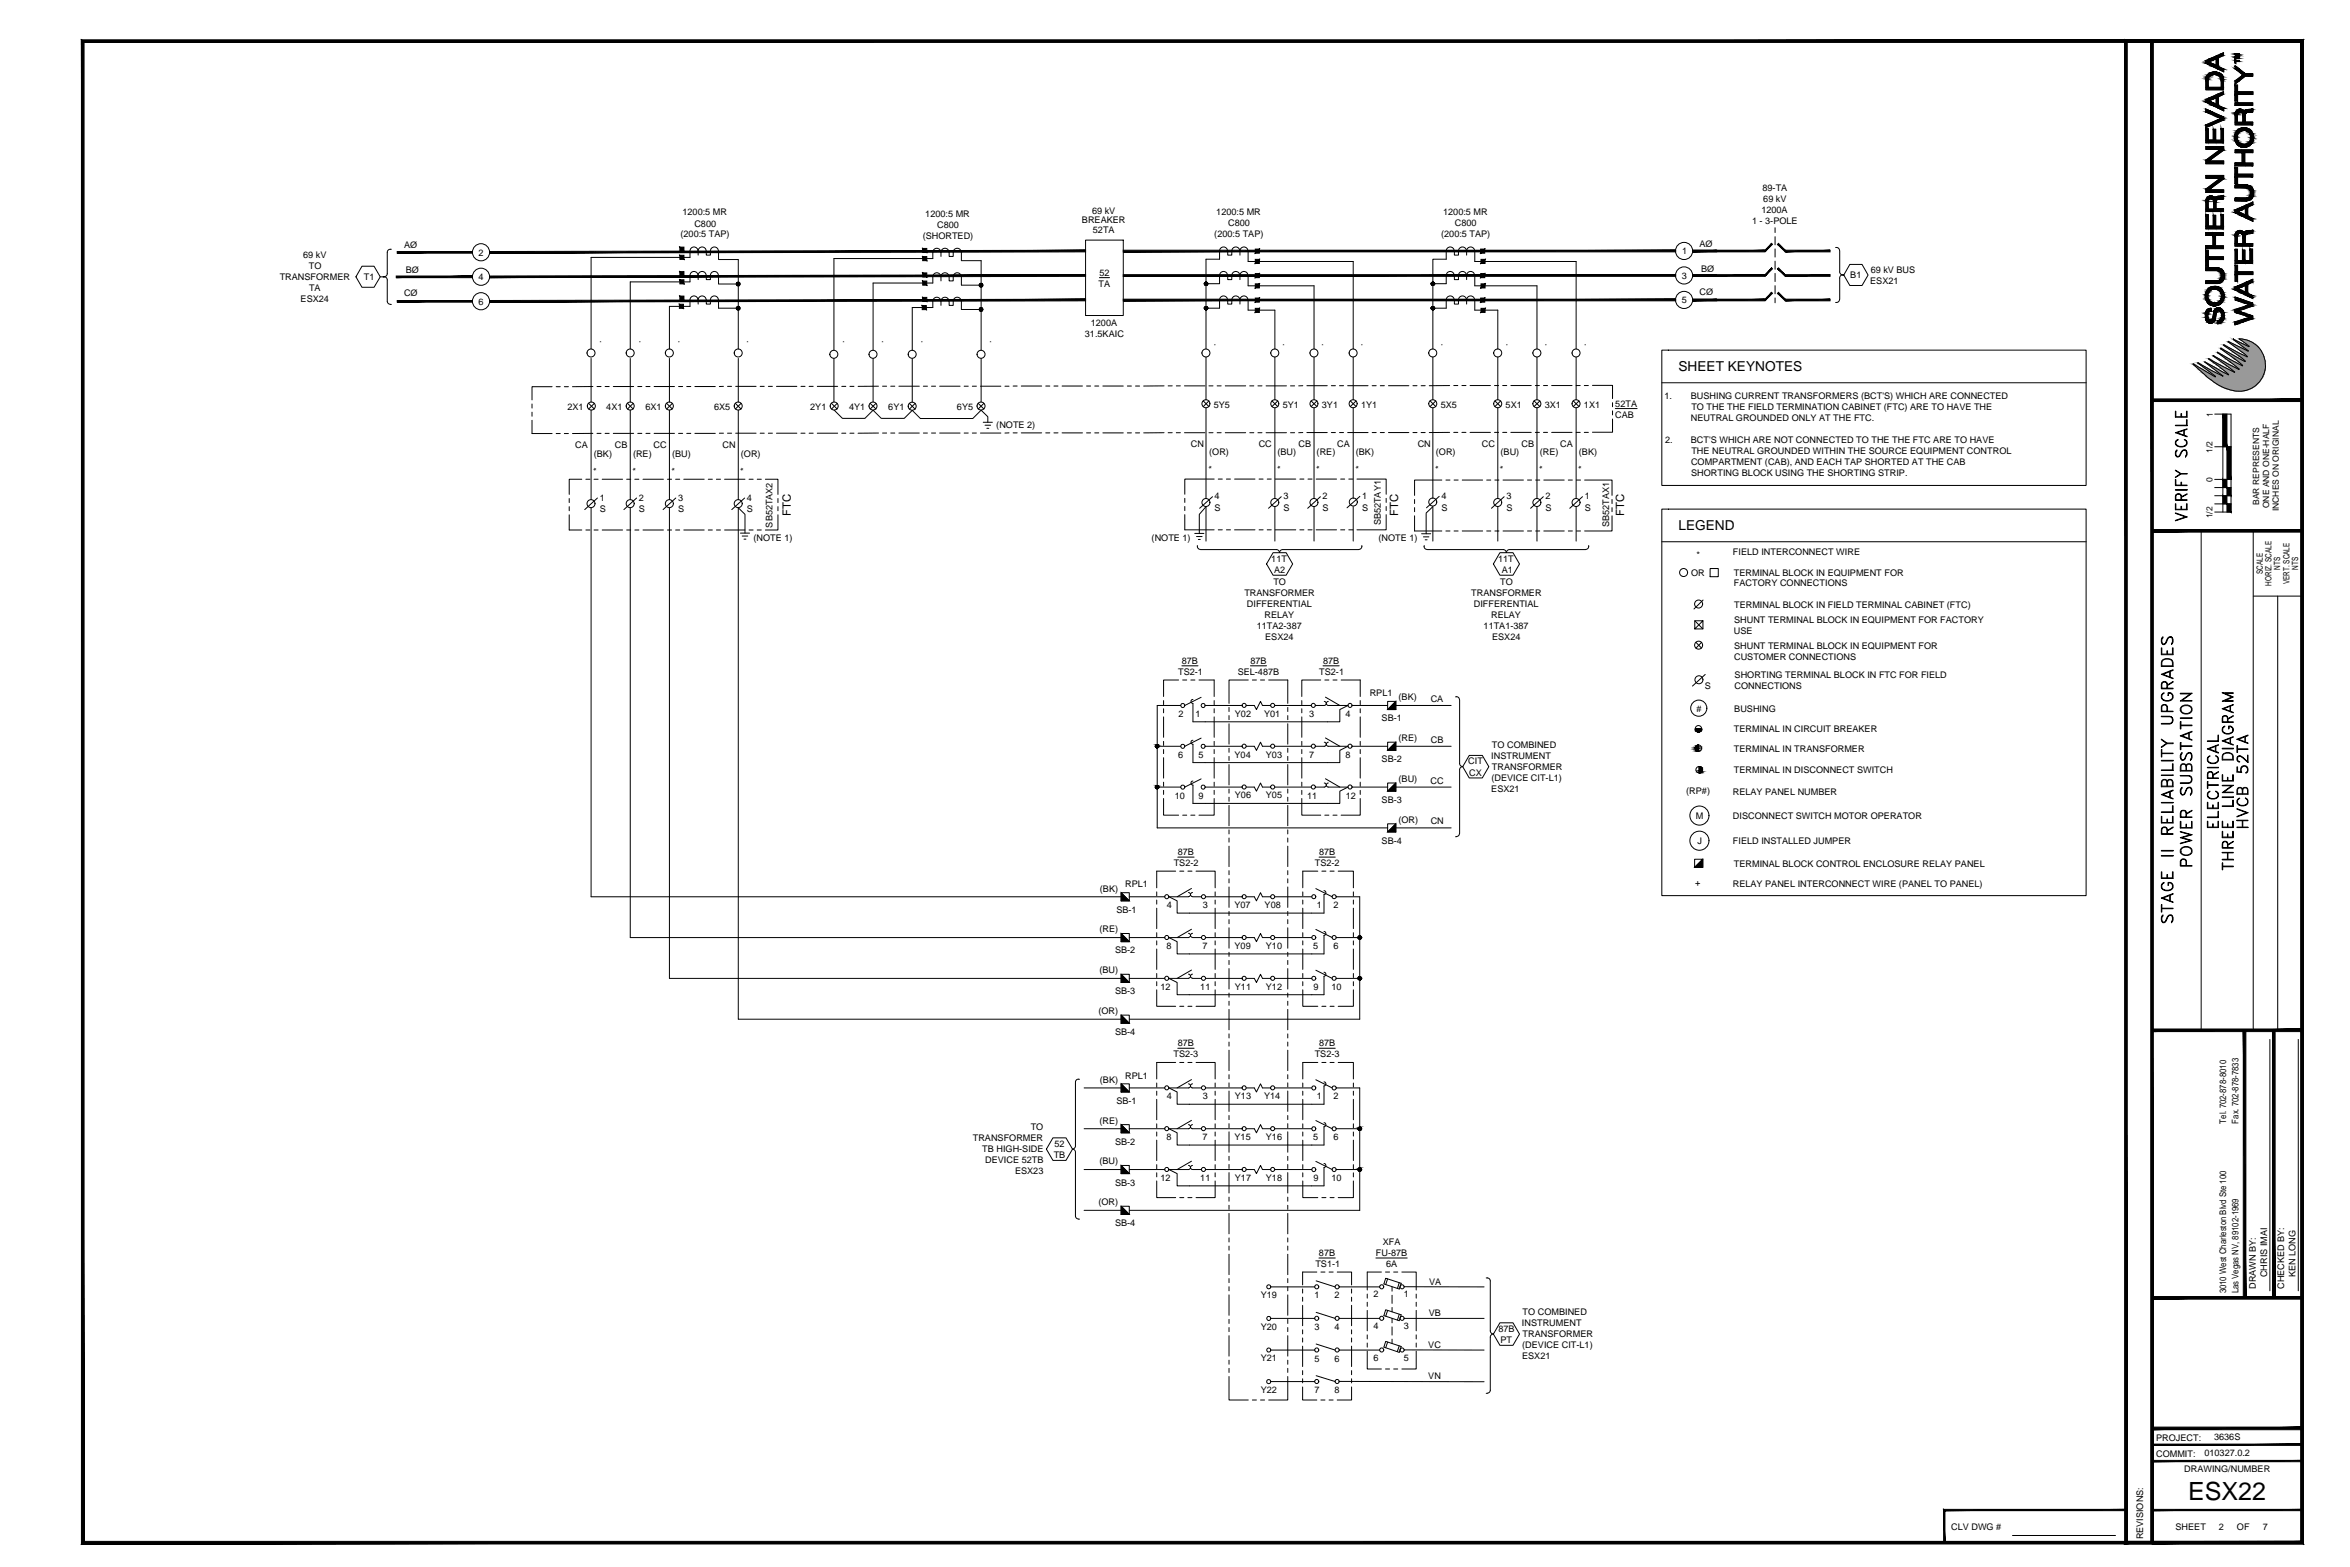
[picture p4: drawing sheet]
<svg xmlns="http://www.w3.org/2000/svg" width="914mm" height="610mm" viewBox="0 0 914 610" stroke-linecap="round" stroke-linejoin="round" font-family="sans-serif">
<defs><g id="words">
<text font-size="9.8" x="851.4" y="583.4">ESX22</text>
<g font-size="5.3">
<text x="653.1" y="144.5">SHEET KEYNOTES</text>
<text x="653.1" y="206.3">LEGEND</text>
</g>
<g font-size="4.4">
<text x="307.7" y="200.7" transform="rotate(-90 307.7 200.7)">FTC</text>
<text x="544.1" y="200.7" transform="rotate(-90 544.1 200.7)">FTC</text>
<text x="632" y="200.7" transform="rotate(-90 632 200.7)">FTC</text>
</g>
<g font-size="3.5">
<text x="685.8" y="74.4">89-TA</text>
<text x="265.6" y="83.8">1200:5 MR</text>
<text x="424.9" y="83.3">69 kV</text>
<text x="473.3" y="83.8">1200:5 MR</text>
<text x="561.5" y="83.8">1200:5 MR</text>
<text x="685.4" y="82.9">1200A</text>
<text x="686.1" y="78.7">69 kV</text>
<text x="270.2" y="88.1">C800</text>
<text x="360" y="84.3">1200:5 MR</text>
<text x="364.7" y="88.6">C800</text>
<text x="421" y="86.9">BREAKER</text>
<text x="477.9" y="88">C800</text>
<text x="566.1" y="88">C800</text>
<text x="681.7" y="87.2">1 - 3-POLE</text>
<text x="264.8" y="92.4">(200:5 TAP)</text>
<text x="359" y="92.9">(SHORTED)</text>
<text x="425.3" y="90.6">52TA</text>
<text x="472.5" y="92.3">(200:5 TAP)</text>
<text x="560.8" y="92.3">(200:5 TAP)</text>
<text x="118" y="100.4">69 kV</text>
<text x="157.2" y="96.6">AØ</text>
<text x="186.2" y="99.4">2</text>
<text x="654.5" y="99">1</text>
<text x="661.3" y="96.1">AØ</text>
<text x="120.1" y="104.7">TO</text>
<text x="157.9" y="106.2">BØ</text>
<text x="427.8" y="107.3">52</text>
<text x="661.9" y="105.8">BØ</text>
<text x="727.9" y="106.2">69 kV BUS</text>
<text x="108.8" y="109">TRANSFORMER</text>
<text x="120.3" y="113.2">TA</text>
<text x="141.6" y="109">T1</text>
<text x="186.2" y="109">4</text>
<text x="427.4" y="111.5">TA</text>
<text x="654.4" y="108.5">3</text>
<text x="720" y="108.1">B1</text>
<text x="727.7" y="110.4">ESX21</text>
<text x="117" y="117.5">ESX24</text>
<text x="157.2" y="115.1">CØ</text>
<text x="186.2" y="118.5">6</text>
<text x="654.4" y="118">5</text>
<text x="661.3" y="114.7">CØ</text>
<text x="422.1" y="130.9">31.5KAIC</text>
<text x="424.4" y="126.7">1200A</text>
<text x="233.9" y="133.3" transform="rotate(-90 233.9 133.3)">.</text>
<text x="249.2" y="133.3" transform="rotate(-90 249.2 133.3)">.</text>
<text x="264.4" y="133.3" transform="rotate(-90 264.4 133.3)">.</text>
<text x="291.1" y="133.3" transform="rotate(-90 291.1 133.3)">.</text>
<text x="328.4" y="133.3" transform="rotate(-90 328.4 133.3)">.</text>
<text x="343.7" y="133.3" transform="rotate(-90 343.7 133.3)">.</text>
<text x="358.9" y="133.3" transform="rotate(-90 358.9 133.3)">.</text>
<text x="385.6" y="133.3" transform="rotate(-90 385.6 133.3)">.</text>
<text x="473" y="134.6" transform="rotate(-90 473 134.6)">.</text>
<text x="499.6" y="134.6" transform="rotate(-90 499.6 134.6)">.</text>
<text x="514.9" y="134.6" transform="rotate(-90 514.9 134.6)">.</text>
<text x="530.1" y="134.6" transform="rotate(-90 530.1 134.6)">.</text>
<text x="561.3" y="134.6" transform="rotate(-90 561.3 134.6)">.</text>
<text x="586.5" y="134.6" transform="rotate(-90 586.5 134.6)">.</text>
<text x="601.8" y="134.6" transform="rotate(-90 601.8 134.6)">.</text>
<text x="617" y="134.6" transform="rotate(-90 617 134.6)">.</text>
<text x="647.6" y="155.4">1.</text>
<text x="657.9" y="155.4">BUSHING CURRENT TRANSFORMERS (BCT'S) WHICH ARE CONNECTED</text>
<text x="220.8" y="159.5">2X1</text>
<text x="235.9" y="159.5">4X1</text>
<text x="251.1" y="159.5">6X1</text>
<text x="277.9" y="159.5">6X5</text>
<text x="315.3" y="159.5">2Y1</text>
<text x="330.4" y="159.5">4Y1</text>
<text x="345.6" y="159.6">6Y1</text>
<text x="372.4" y="159.5">6Y5</text>
<text x="472.3" y="158.6">5Y5</text>
<text x="499.1" y="158.6">5Y1</text>
<text x="514.3" y="158.6">3Y1</text>
<text x="529.6" y="158.6">1Y1</text>
<text x="560.6" y="158.6">5X5</text>
<text x="585.9" y="158.6">5X1</text>
<text x="601.1" y="158.6">3X1</text>
<text x="616.3" y="158.6">1X1</text>
<text x="628.5" y="158.2">52TA</text>
<text x="658.1" y="159.6">TO THE THE FIELD TERMINATION CABINET (FTC) ARE TO HAVE THE</text>
<text x="387.7" y="166.4">(NOTE 2)</text>
<text x="628.5" y="162.4">CAB</text>
<text x="657.9" y="163.9">NEUTRAL GROUNDED ONLY AT THE FTC.</text>
<text x="463.4" y="173.8">CN</text>
<text x="489.8" y="173.8">CC</text>
<text x="505.3" y="173.8">CB</text>
<text x="520.3" y="173.8">CA</text>
<text x="551.6" y="173.8">CN</text>
<text x="576.6" y="173.8">CC</text>
<text x="592" y="173.8">CB</text>
<text x="607.1" y="173.8">CA</text>
<text x="648" y="172.4">2.</text>
<text x="657.9" y="172.4">BCT'S WHICH ARE NOT CONNECTED TO THE THE FTC ARE TO HAVE</text>
<text x="223.8" y="174.3">CA</text>
<text x="231.1" y="177.6">(BK)</text>
<text x="239.3" y="174.3">CB</text>
<text x="246.3" y="177.6">(RE)</text>
<text x="254.3" y="174.3">CC</text>
<text x="261.6" y="177.6">(BU)</text>
<text x="281.2" y="174.3">CN</text>
<text x="288.3" y="177.7">(OR)</text>
<text x="470.5" y="177.2">(OR)</text>
<text x="497.1" y="177.2">(BU)</text>
<text x="512.3" y="177.2">(RE)</text>
<text x="527.6" y="177.2">(BK)</text>
<text x="558.7" y="177.2">(OR)</text>
<text x="583.9" y="177.2">(BU)</text>
<text x="599.1" y="177.2">(RE)</text>
<text x="614.4" y="177.2">(BK)</text>
<text x="658.1" y="176.7">THE NEUTRAL GROUNDED WITHIN THE SOURCE EQUIPMENT CONTROL</text>
<text x="233.6" y="183.1" transform="rotate(-90 233.6 183.1)">*</text>
<text x="248.8" y="183.1" transform="rotate(-90 248.8 183.1)">*</text>
<text x="264" y="183.1" transform="rotate(-90 264 183.1)">*</text>
<text x="290.8" y="183.1" transform="rotate(-90 290.8 183.1)">*</text>
<text x="473" y="182.6" transform="rotate(-90 473 182.6)">*</text>
<text x="499.6" y="182.6" transform="rotate(-90 499.6 182.6)">*</text>
<text x="514.9" y="182.6" transform="rotate(-90 514.9 182.6)">*</text>
<text x="530.1" y="182.6" transform="rotate(-90 530.1 182.6)">*</text>
<text x="561.2" y="182.6" transform="rotate(-90 561.2 182.6)">*</text>
<text x="586.4" y="182.6" transform="rotate(-90 586.4 182.6)">*</text>
<text x="601.6" y="182.6" transform="rotate(-90 601.6 182.6)">*</text>
<text x="616.8" y="182.6" transform="rotate(-90 616.8 182.6)">*</text>
<text x="658" y="181">COMPARTMENT (CAB), AND EACH TAP SHORTED AT THE CAB</text>
<text x="658.1" y="185.2">SHORTING BLOCK USING THE SHORTING STRIP.</text>
<text x="233.4" y="194.8">1</text>
<text x="248.6" y="194.8">2</text>
<text x="263.8" y="194.8">3</text>
<text x="290.6" y="194.8">4</text>
<text x="472.6" y="194.3">4</text>
<text x="499.4" y="194.3">3</text>
<text x="514.6" y="194.3">2</text>
<text x="530" y="194.1">1</text>
<text x="560.9" y="194.1">4</text>
<text x="586.2" y="194.3">3</text>
<text x="601.4" y="194.3">2</text>
<text x="616.6" y="194.3">1</text>
<text x="233.4" y="199.3">S</text>
<text x="248.6" y="199.3">S</text>
<text x="263.8" y="199.3">S</text>
<text x="290.6" y="199.3">S</text>
<text x="472.6" y="198.8">S</text>
<text x="499.4" y="198.8">S</text>
<text x="514.6" y="198.8">S</text>
<text x="530" y="198.6">S</text>
<text x="560.9" y="198.6">S</text>
<text x="586.2" y="198.8">S</text>
<text x="601.4" y="198.8">S</text>
<text x="616.6" y="198.8">S</text>
<text x="300.6" y="205.2" transform="rotate(-90 300.6 205.2)">SB52TAX2</text>
<text x="537.3" y="204.4" transform="rotate(-90 537.3 204.4)">SB52TAY1</text>
<text x="626.2" y="205" transform="rotate(-90 626.2 205)">SB52TAX1</text>
<text x="293.2" y="210.4">(NOTE 1)</text>
<text x="448.1" y="210.6">(NOTE 1)</text>
<text x="536.4" y="210.6">(NOTE 1)</text>
<text x="494.7" y="218.6">11T</text>
<text x="582.9" y="218.6">11T</text>
<text x="660.1" y="217">*</text>
<text x="674.3" y="216.1">FIELD INTERCONNECT WIRE</text>
<text x="495.5" y="227.6">TO</text>
<text x="495.8" y="222.8">A2</text>
<text x="583.8" y="227.6">TO</text>
<text x="584.3" y="222.8">A1</text>
<text x="658.1" y="224">OR</text>
<text x="674.7" y="223.9">TERMINAL BLOCK IN EQUIPMENT FOR</text>
<text x="484.2" y="231.9">TRANSFORMER</text>
<text x="572.5" y="231.9">TRANSFORMER</text>
<text x="674.7" y="228.1">FACTORY CONNECTIONS</text>
<text x="485.2" y="236.2">DIFFERENTIAL</text>
<text x="573.5" y="236.2">DIFFERENTIAL</text>
<text x="674.8" y="236.5">TERMINAL BLOCK IN FIELD TERMINAL CABINET (FTC)</text>
<text x="489" y="244.6">11TA2-387</text>
<text x="492" y="240.4">RELAY</text>
<text x="577.3" y="244.6">11TA1-387</text>
<text x="580.2" y="240.4">RELAY</text>
<text x="674.8" y="242.2">SHUNT TERMINAL BLOCK IN EQUIPMENT FOR FACTORY</text>
<text x="492.3" y="248.9">ESX24</text>
<text x="580.6" y="248.9">ESX24</text>
<text x="674.6" y="246.5">USE</text>
<text x="674.8" y="252.5">SHUNT TERMINAL BLOCK IN EQUIPMENT FOR</text>
<text x="674.8" y="256.7">CUSTOMER CONNECTIONS</text>
<text x="458.4" y="262.6">TS2-1</text>
<text x="459.9" y="258.3">87B</text>
<text x="481.6" y="262.6">SEL-487B</text>
<text x="486.5" y="258.3">87B</text>
<text x="513.3" y="262.6">TS2-1</text>
<text x="514.8" y="258.3">87B</text>
<text x="674.9" y="263.6">SHORTING TERMINAL BLOCK IN FTC FOR FIELD</text>
<text x="663.3" y="268.2">S</text>
<text x="674.9" y="267.9">CONNECTIONS</text>
<text x="533" y="270.8">RPL1</text>
<text x="544.2" y="272.4">(BK)</text>
<text x="556.7" y="273.1">CA</text>
<text x="458.6" y="278.9">2</text>
<text x="465.2" y="278.9">1</text>
<text x="480.5" y="278.8">Y02</text>
<text x="491.9" y="278.8">Y01</text>
<text x="509.4" y="278.9">3</text>
<text x="523.6" y="278.9">4</text>
<text x="537.6" y="280.6">SB-1</text>
<text x="660.1" y="276.8">#</text>
<text x="674.8" y="276.8">BUSHING</text>
<text x="674.7" y="284.9">TERMINAL IN CIRCUIT BREAKER</text>
<text x="544.2" y="288.3">(RE)</text>
<text x="556.8" y="289">CB</text>
<text x="580.5" y="291">TO COMBINED</text>
<text x="674.7" y="292.4">TERMINAL IN TRANSFORMER</text>
<text x="458.5" y="294.8">6</text>
<text x="466.4" y="294.8">5</text>
<text x="480.4" y="294.7">Y04</text>
<text x="492.6" y="294.7">Y03</text>
<text x="509.4" y="294.8">7</text>
<text x="523.6" y="294.8">8</text>
<text x="537.6" y="296.5">SB-2</text>
<text x="571.3" y="297.4">CIT</text>
<text x="580.3" y="295.3">INSTRUMENT</text>
<text x="580.5" y="299.5">TRANSFORMER</text>
<text x="544.2" y="304.2">(BU)</text>
<text x="556.6" y="304.9">CC</text>
<text x="571.7" y="301.7">CX</text>
<text x="580.3" y="303.8">(DEVICE CIT-L1)</text>
<text x="674.7" y="300.8">TERMINAL IN DISCONNECT SWITCH</text>
<text x="457.1" y="310.6">10</text>
<text x="466.3" y="310.6">9</text>
<text x="480.5" y="310.6">Y06</text>
<text x="492.6" y="310.6">Y05</text>
<text x="508.6" y="310.6">11</text>
<text x="523.6" y="310.6">12</text>
<text x="580.3" y="308.1">ESX21</text>
<text x="656.1" y="309.1">(RP#)</text>
<text x="674.2" y="309.3">RELAY PANEL NUMBER</text>
<text x="537.6" y="312.4">SB-3</text>
<text x="544.1" y="320">(OR)</text>
<text x="556.7" y="320.7">CN</text>
<text x="659.8" y="318.6">M</text>
<text x="674.3" y="318.7">DISCONNECT SWITCH MOTOR OPERATOR</text>
<text x="537.6" y="328.2">SB-4</text>
<text x="660.5" y="328.4">J</text>
<text x="674.3" y="328.4">FIELD INSTALLED JUMPER</text>
<text x="458.3" y="332.7">87B</text>
<text x="513.3" y="332.7">87B</text>
<text x="456.7" y="336.9">TS2-2</text>
<text x="511.6" y="336.9">TS2-2</text>
<text x="674.7" y="337.3">TERMINAL BLOCK CONTROL ENCLOSURE RELAY PANEL</text>
<text x="428" y="346.8">(BK)</text>
<text x="437.8" y="345.2">RPL1</text>
<text x="659.6" y="344.7">+</text>
<text x="674.2" y="344.9">RELAY PANEL INTERCONNECT WIRE (PANEL TO PANEL)</text>
<text x="454" y="353.3">4</text>
<text x="468" y="353.3">3</text>
<text x="480.3" y="353.3">Y07</text>
<text x="492.1" y="353.3">Y08</text>
<text x="512.4" y="353.3">1</text>
<text x="518.9" y="353.3">2</text>
<text x="434.4" y="355">SB-1</text>
<text x="427.8" y="362.7">(RE)</text>
<text x="433.9" y="370.9">SB-2</text>
<text x="453.8" y="369.2">8</text>
<text x="467.9" y="369.2">7</text>
<text x="480.4" y="369.1">Y09</text>
<text x="492.6" y="369.1">Y10</text>
<text x="511" y="369.2">5</text>
<text x="518.9" y="369.2">6</text>
<text x="427.8" y="378.6">(BU)</text>
<text x="433.9" y="386.8">SB-3</text>
<text x="451.5" y="385.1">12</text>
<text x="467" y="385.1">11</text>
<text x="480.5" y="385">Y11</text>
<text x="492.6" y="385">Y12</text>
<text x="511.1" y="385.1">9</text>
<text x="518.1" y="385.1">10</text>
<text x="427.4" y="394.5">(OR)</text>
<text x="433.9" y="402.7">SB-4</text>
<text x="458.3" y="407.1">87B</text>
<text x="513.3" y="407.1">87B</text>
<text x="456.6" y="411.4">TS2-3</text>
<text x="511.6" y="411.4">TS2-3</text>
<text x="437.8" y="419.6">RPL1</text>
<text x="428" y="421.2">(BK)</text>
<text x="434.4" y="429.5">SB-1</text>
<text x="454" y="427.7">4</text>
<text x="468" y="427.7">3</text>
<text x="480.5" y="427.6">Y13</text>
<text x="491.9" y="427.6">Y14</text>
<text x="512.4" y="427.7">1</text>
<text x="518.9" y="427.7">2</text>
<text x="427.8" y="437.1">(RE)</text>
<text x="866.3" y="437.1" transform="rotate(-90 866.3 437.1)">Tel. 702-878-8010</text>
<text x="871" y="437.1" transform="rotate(-90 871 437.1)">Fax. 702-878-7833</text>
<text x="401.1" y="439.7">TO</text>
<text x="453.8" y="443.5">8</text>
<text x="467.9" y="443.5">7</text>
<text x="480.4" y="443.5">Y15</text>
<text x="492.6" y="443.5">Y16</text>
<text x="511" y="443.5">5</text>
<text x="518.9" y="443.5">6</text>
<text x="378.5" y="444.1">TRANSFORMER</text>
<text x="382.2" y="448.3">TB HIGH-SIDE</text>
<text x="410.3" y="446.2">52</text>
<text x="433.9" y="445.3">SB-2</text>
<text x="383.3" y="452.6">DEVICE 52TB</text>
<text x="410" y="450.5">TB</text>
<text x="427.8" y="452.9">(BU)</text>
<text x="395" y="456.9">ESX23</text>
<text x="433.9" y="461.2">SB-3</text>
<text x="451.5" y="459.4">12</text>
<text x="467" y="459.4">11</text>
<text x="480.5" y="459.4">Y17</text>
<text x="492.6" y="459.4">Y18</text>
<text x="511.1" y="459.4">9</text>
<text x="518.1" y="459.4">10</text>
<text x="427.4" y="468.8">(OR)</text>
<text x="433.9" y="477.1">SB-4</text>
<text x="538" y="484.4">XFA</text>
<text x="513.2" y="488.6">87B</text>
<text x="535.4" y="488.6">FU-87B</text>
<text x="511.8" y="492.9">TS1-1</text>
<text x="539.3" y="492.9">6A</text>
<text x="882.2" y="496.8" transform="rotate(-90 882.2 496.8)">CHRIS IMAI</text>
<text x="893.2" y="496.8" transform="rotate(-90 893.2 496.8)">KEN LONG</text>
<text x="556.1" y="499.7">VA</text>
<text x="866.3" y="503.2" transform="rotate(-90 866.3 503.2)">3010 West Charleston Blvd Ste 100</text>
<text x="871" y="503.2" transform="rotate(-90 871 503.2)">Las Vegas NV, 89102-1969</text>
<text x="877.7" y="501.5" transform="rotate(-90 877.7 501.5)">DRAWN BY:</text>
<text x="888.7" y="501.5" transform="rotate(-90 888.7 501.5)">CHECKED BY:</text>
<text x="490.5" y="505.1">Y19</text>
<text x="511.4" y="505.1">1</text>
<text x="519.3" y="505.1">2</text>
<text x="534.4" y="504.7">2</text>
<text x="546.2" y="504.7">1</text>
<text x="555.9" y="512">VB</text>
<text x="592.5" y="511.7">TO COMBINED</text>
<text x="490.5" y="517.3">Y20</text>
<text x="511.4" y="517.4">3</text>
<text x="519.3" y="517.4">4</text>
<text x="534.4" y="517">4</text>
<text x="546.2" y="517">3</text>
<text x="583.1" y="518.2">87B</text>
<text x="592.2" y="516">INSTRUMENT</text>
<text x="592.5" y="520.3">TRANSFORMER</text>
<text x="555.8" y="524.3">VC</text>
<text x="583.8" y="522.4">PT</text>
<text x="592.3" y="524.5">(DEVICE CIT-L1)</text>
<text x="490.5" y="529.7">Y21</text>
<text x="511.4" y="529.7">5</text>
<text x="519.3" y="529.7">6</text>
<text x="534.4" y="529.3">6</text>
<text x="546.2" y="529.3">5</text>
<text x="592.3" y="528.8">ESX21</text>
<text x="555.8" y="536.6">VN</text>
<text x="490.5" y="541.9">Y22</text>
<text x="511.4" y="542">7</text>
<text x="519.3" y="542">8</text>
<text x="839" y="560.5">PROJECT:</text>
<text x="861.5" y="560.1">3636S</text>
<text x="839" y="566.9">COMMIT:</text>
<text x="857.8" y="566.5">010327.0.2</text>
<text x="849.9" y="572.8">DRAWING/NUMBER</text>
<text x="759.2" y="595.3">CLV DWG #</text>
<text x="833.9" y="598.9" transform="rotate(-90 833.9 598.9)">REVISIONS:</text>
<text x="846.5" y="595.1">SHEET</text>
<text x="863.4" y="595.1">2</text>
<text x="870.4" y="595.1">OF</text>
<text x="880.5" y="595.1">7</text>
</g>
<g font-size="3.3">
<text x="861" y="162.1" transform="rotate(-90 861 162.1)">1</text>
<text x="860.9" y="176.3" transform="rotate(-90 860.9 176.3)">1/2</text>
<text x="860.9" y="187.5" transform="rotate(-90 860.9 187.5)">0</text>
<text x="879" y="196.5" transform="rotate(-90 879 196.5)">BAR REPRESENTS</text>
<text x="882.9" y="197.7" transform="rotate(-90 882.9 197.7)">ONE AND ONE-HALF</text>
<text x="860.9" y="201.7" transform="rotate(-90 860.9 201.7)">1/2</text>
<text x="886.7" y="198.9" transform="rotate(-90 886.7 198.9)">INCHES ON ORIGINAL</text>
<text x="887.2" y="221.7" transform="rotate(-90 887.2 221.7)">NTS</text>
<text x="894.2" y="221.7" transform="rotate(-90 894.2 221.7)">NTS</text>
<text x="880.5" y="223.3" transform="rotate(-90 880.5 223.3)">SCALE</text>
<text x="883.8" y="227.8" transform="rotate(-90 883.8 227.8)">HORIZ. SCALE</text>
<text x="890.8" y="227.3" transform="rotate(-90 890.8 227.3)">VERT. SCALE</text>
</g>
</g></defs>
<!-- layer: E-EQPM -->
<g fill="none" stroke="#000" stroke-width=".39">
<path d="M271.6 97.6a1.56 1.56 0 0 0-1.6-1.5 1.56 1.56 0 0 0-1.5 1.5v2.5M271.7 99.3v-1.7a1.56 1.56 0 0 1 1.5-1.5 1.56 1.56 0 0 1 1.6 1.5v1.7h1.6v-1.6a1.56 1.56 0 0 1 1.6-1.6 1.56 1.56 0 0 1 1.5 1.5l.1 3.2M366.1 98.1a1.56 1.56 0 0 0-1.6-1.5 1.56 1.56 0 0 0-1.5 1.5v2.5M369.3 98.1a1.56 1.56 0 0 0-1.6-1.5 1.56 1.56 0 0 0-1.6 1.5v1.7M374 98.1a1.56 1.56 0 0 0-1.6-1.5 1.56 1.56 0 0 0-1.5 1.6v1.6h-1.6v-1.6M374.1 98.2v3.1M422.4 93.4h14.7v29.3h-14.7zM477.6 97.6a1.56 1.56 0 0 0-1.5-1.5 1.56 1.56 0 0 0-1.6 1.5v3.2M482.4 97.6a1.56 1.56 0 0 0-1.5-1.5 1.56 1.56 0 0 0-1.6 1.5v1.7h-1.6v-1.6M482.5 99.3v-1.7a1.56 1.56 0 0 1 1.5-1.5 1.56 1.56 0 0 1 1.6 1.5v4.1M565.8 97.6a1.56 1.56 0 0 0-1.5-1.5 1.56 1.56 0 0 0-1.6 1.5v3.2M570.6 97.6a1.56 1.56 0 0 0-1.5-1.5 1.56 1.56 0 0 0-1.6 1.5v1.7h-1.6v-1.6"/>
<path d="M573.8 97.6a1.56 1.56 0 0 0-1.6-1.5 1.56 1.56 0 0 0-1.5 1.5v1.7M573.8 97.7v4M148 107.7h1.1M268.5 116.7v2.5M268.5 116.7a1.56 1.56 0 0 1 1.5-1.6 1.56 1.56 0 0 1 1.6 1.6M271.6 107.2a1.56 1.56 0 0 0-1.6-1.6 1.56 1.56 0 0 0-1.5 1.6v2.5M271.7 108.8v-1.6a1.56 1.56 0 0 1 1.5-1.6 1.56 1.56 0 0 1 1.6 1.6v1.6h1.6v-1.6a1.56 1.56 0 0 1 1.6-1.6 1.56 1.56 0 0 1 1.5 1.6l.1 3.2M271.7 116.7v1.6M271.7 116.7a1.56 1.56 0 0 1 1.5-1.6 1.56 1.56 0 0 1 1.6 1.6M274.8 116.7v1.6h1.6v-1.6M276.4 116.7a1.56 1.56 0 0 1 1.6-1.6 1.56 1.56 0 0 1 1.5 1.6M279.6 116.7v3.2"/>
<path d="M366.1 107.7a1.56 1.56 0 0 0-1.6-1.6 1.56 1.56 0 0 0-1.5 1.6v2.4M366.1 117.2a1.56 1.56 0 0 0-1.6-1.6 1.56 1.56 0 0 0-1.5 1.6v2.4M369.3 107.7a1.56 1.56 0 0 0-1.6-1.6 1.56 1.56 0 0 0-1.6 1.6v1.6M369.3 117.2a1.56 1.56 0 0 0-1.6-1.6 1.56 1.56 0 0 0-1.6 1.6v1.6M374 107.7a1.56 1.56 0 0 0-1.6-1.6 1.56 1.56 0 0 0-1.5 1.6v1.6h-1.6v-1.6M374 117.2a1.56 1.56 0 0 0-1.6-1.6 1.56 1.56 0 0 0-1.5 1.6v1.6h-1.6v-1.6M374.1 107.7v3.2M374.1 117.2v3.2M474.5 116.7a1.56 1.56 0 0 1 1.6-1.6 1.56 1.56 0 0 1 1.5 1.6M474.5 116.7v3.2M477.6 107.2a1.56 1.56 0 0 0-1.5-1.6 1.56 1.56 0 0 0-1.6 1.6v3.2M477.7 116.7v1.6h1.6v-1.6"/>
<path d="M479.3 116.7a1.56 1.56 0 0 1 1.6-1.6 1.56 1.56 0 0 1 1.5 1.6M482.4 107.2a1.56 1.56 0 0 0-1.5-1.6 1.56 1.56 0 0 0-1.6 1.6v1.6h-1.6v-1.6M482.5 116.7a1.56 1.56 0 0 1 1.5-1.6 1.56 1.56 0 0 1 1.6 1.6M482.5 108.8v-1.6a1.56 1.56 0 0 1 1.5-1.6 1.56 1.56 0 0 1 1.6 1.6v4M482.5 116.7v1.6M485.6 116.7v3.9M562.7 116.7a1.56 1.56 0 0 1 1.6-1.6 1.56 1.56 0 0 1 1.5 1.6M562.7 116.7v3.2M565.8 107.2a1.56 1.56 0 0 0-1.5-1.6 1.56 1.56 0 0 0-1.6 1.6v3.2M565.9 116.7v1.6h1.6v-1.6M567.5 116.7a1.56 1.56 0 0 1 1.6-1.6 1.56 1.56 0 0 1 1.5 1.6M570.6 107.2a1.56 1.56 0 0 0-1.5-1.6 1.56 1.56 0 0 0-1.6 1.6v1.6h-1.6v-1.6"/>
<path d="M570.7 116.7a1.56 1.56 0 0 1 1.5-1.6 1.56 1.56 0 0 1 1.6 1.6M570.7 116.7v1.6M573.8 107.2a1.56 1.56 0 0 0-1.6-1.6 1.56 1.56 0 0 0-1.5 1.6v1.6M573.8 107.2v4M573.8 116.7v3.9M662.7 233.4l-3.6 3.5M665.4 221.2h3.2v3.1h-3.2zM659.4 241.5l3.2 3.2M659.9 249.9l2.2 2.3M662.1 249.9l-2.2 2.3M662.6 241.5l-3.2 3.2h3.2v-3.2h-3.2v3.2M464.2 272.1a.79 .79 0 0 0-.8 .8 .79 .79 0 0 0 .8 .8"/>
<path d="M467.4 271.3l-6.4 3.1M515.3 272.9a.79 .79 0 0 1 .8 .8 .79 .79 0 0 1-.8 .7h-3.5M515.7 271.2l5.6 3.2M516.9 272.9a.79 .79 0 0 0-.8 .8 .79 .79 0 0 0 .8 .7M516.9 274.4h7.6M539.9 272.9h3.2v3.1h-3.2zM543.1 272.9l-3.2 3.1M464.2 288a.79 .79 0 0 0-.8 .8 .79 .79 0 0 0 .8 .8M467.4 287.1l-6.4 3.2M515.3 288.7a.79 .79 0 0 1 .8 .8 .79 .79 0 0 1-.8 .8h-3.5M515.7 287.1l5.6 3.2M516.9 288.7a.79 .79 0 0 0-.8 .8 .79 .79 0 0 0 .8 .8"/>
<path d="M516.9 290.3h7.6M539.9 288.7h3.2v3.2h-3.2zM543.1 288.7l-3.2 3.2M464.2 303.8a.79 .79 0 0 0-.8 .8 .79 .79 0 0 0 .8 .8M467.4 303l-6.4 3.2M515.3 304.6a.79 .79 0 0 1 .8 .8 .79 .79 0 0 1-.8 .8h-3.5M515.7 303l5.6 3.2M516.9 304.6a.79 .79 0 0 0-.8 .8 .79 .79 0 0 0 .8 .8M516.9 306.2h7.6M539.9 304.6h3.2v3.2h-3.2zM543.1 304.6l-3.2 3.2M539.9 320.5h3.2v3.2h-3.2z"/>
<path d="M543.1 320.5l-3.2 3.2M662.6 334.3l-3.2 3.1h3.2v-3.1h-3.2v3.1M436.2 347.3h3.2v3.2h-3.2zM436.2 347.3l3.2 3.2M462.4 347.2a.79 .79 0 0 1 .8 .8 .79 .79 0 0 1-.8 .8l-7.5 .1M463.6 345.6l-5.6 3.3M464 347.2a.79 .79 0 0 0-.8 .8 .79 .79 0 0 0 .8 .8l3.6 .1M512 345.7l6.4 3.2M515.2 346.5a.79 .79 0 0 1 .7 .7 .79 .79 0 0 1-.7 .8M436.2 363.2h3.2v3.1h-3.2zM436.2 379h3.2v3.2h-3.2zM436.2 363.2l3.2 3.1"/>
<path d="M436.2 379l3.2 3.2M454.9 364.7h7.6M462.4 379a.79 .79 0 0 1 .8 .8 .79 .79 0 0 1-.8 .8M462.4 363.1a.79 .79 0 0 1 .8 .8 .79 .79 0 0 1-.8 .8M463.6 377.4l-5.6 3.2M463.6 361.5l-5.6 3.2M464 379a.79 .79 0 0 0-.8 .8 .79 .79 0 0 0 .8 .8M464 363.1a.79 .79 0 0 0-.8 .8 .79 .79 0 0 0 .8 .8M464.1 364.7h3.5M512 377.4l6.4 3.2M512 361.6l6.4 3.1M515.2 378.2a.79 .79 0 0 1 .7 .8 .79 .79 0 0 1-.7 .8"/>
<path d="M515.2 362.3a.79 .79 0 0 1 .7 .8 .79 .79 0 0 1-.7 .8M436.2 394.9h3.2v3.2h-3.2zM436.2 394.9l3.2 3.2M454.9 380.6h7.6M464.1 380.6h3.5M463.6 420l-5.6 3.2M436.2 421.6h3.2v3.2h-3.2zM436.2 437.5h3.2v3.2h-3.2zM436.2 421.6l3.2 3.2M436.2 437.5l3.2 3.2M462.4 437.5a.79 .79 0 0 1 .8 .8 .79 .79 0 0 1-.8 .8h-7.5M462.4 421.6a.79 .79 0 0 1 .8 .8 .79 .79 0 0 1-.8 .8h-7.5"/>
<path d="M463.6 435.9l-5.6 3.2M464 437.5a.79 .79 0 0 0-.8 .8 .79 .79 0 0 0 .8 .8h3.6M464 421.6a.79 .79 0 0 0-.8 .8 .79 .79 0 0 0 .8 .8h3.6M512 435.9l6.4 3.2M512 420.1l6.4 3.1M515.2 436.8a.79 .79 0 0 1 .7 .7 .79 .79 0 0 1-.7 .8M515.2 420.9a.79 .79 0 0 1 .7 .8 .79 .79 0 0 1-.7 .8M436.2 453.4h3.2v3.2h-3.2zM436.2 453.4l3.2 3.2M462.4 453.4a.79 .79 0 0 1 .8 .8 .79 .79 0 0 1-.8 .8h-7.5M463.6 451.7l-5.6 3.3M464 453.4a.79 .79 0 0 0-.8 .8 .79 .79 0 0 0 .8 .8h3.6"/>
<path d="M512 451.8l6.4 3.2M515.2 452.6a.79 .79 0 0 1 .7 .8 .79 .79 0 0 1-.7 .8M436.2 469.3h3.2v3.1h-3.2zM436.2 469.3l3.2 3.1M539.2 497.3l6 1.9-.8 2.3-5.9-2zM539.9 497.5l-.7 2.2M544.4 499l-.6 2.3M539.2 509.5l6 2-.8 2.3-5.9-2zM539.9 509.8l-.7 2.3M544.4 511.3l-.6 2.2M539.2 521.8l6 2-.8 2.3-5.9-2zM539.9 522.1l-.7 2.2"/>
<path d="M544.4 523.6l-.7 2.2"/>
<circle cx="187.2" cy="98.1" r="3.3"/>
<circle cx="655.3" cy="97.6" r="3.3"/>
<circle cx="187.2" cy="117.2" r="3.3"/>
<circle cx="187.2" cy="107.7" r="3.3"/>
<circle cx="655.3" cy="107.2" r="3.3"/>
<circle cx="655.3" cy="116.7" r="3.3"/>
<circle cx="230" cy="137.3" r="1.56"/>
<circle cx="245.2" cy="137.3" r="1.56"/>
<circle cx="260.4" cy="137.3" r="1.56"/>
<circle cx="287.2" cy="137.3" r="1.56"/>
<circle cx="324.5" cy="137.8" r="1.56"/>
<circle cx="339.7" cy="137.8" r="1.56"/>
<circle cx="354.9" cy="137.8" r="1.56"/>
<circle cx="381.7" cy="137.8" r="1.56"/>
<circle cx="469.2" cy="137.3" r="1.56"/>
<circle cx="496" cy="137.3" r="1.56"/>
<circle cx="511.3" cy="137.3" r="1.56"/>
<circle cx="526.5" cy="137.3" r="1.56"/>
<circle cx="557.5" cy="137.3" r="1.56"/>
<circle cx="582.8" cy="137.3" r="1.56"/>
<circle cx="598" cy="137.3" r="1.56"/>
<circle cx="613.3" cy="137.3" r="1.56"/>
<circle cx="655.1" cy="222.7" r="1.56"/>
<circle cx="660.9" cy="235" r="1.56"/>
<circle cx="660.9" cy="251" r="1.56"/>
<circle cx="460.2" cy="274.4" r=".81"/>
<circle cx="468.1" cy="274.4" r=".81"/>
<circle cx="511" cy="274.4" r=".79"/>
<circle cx="525.3" cy="274.4" r=".79"/>
<circle cx="460.2" cy="290.3" r=".81"/>
<circle cx="468.1" cy="290.3" r=".81"/>
<circle cx="511" cy="290.3" r=".79"/>
<circle cx="525.3" cy="290.3" r=".79"/>
<circle cx="660.9" cy="291.1" r="1.24"/>
<circle cx="661.1" cy="299.4" r="1.24"/>
<circle cx="460.2" cy="306.2" r=".81"/>
<circle cx="468.1" cy="306.2" r=".81"/>
<circle cx="511" cy="306.2" r=".79"/>
<circle cx="525.3" cy="306.2" r=".79"/>
<circle cx="661.3" cy="317.3" r="3.7"/>
<circle cx="661.3" cy="327.1" r="3.7"/>
<circle cx="454" cy="348.8" r=".79"/>
<circle cx="468.3" cy="348.8" r=".79"/>
<circle cx="511.2" cy="348.8" r=".79"/>
<circle cx="519.2" cy="348.8" r=".79"/>
<circle cx="454" cy="364.7" r=".79"/>
<circle cx="468.3" cy="364.7" r=".79"/>
<circle cx="511.2" cy="364.7" r=".79"/>
<circle cx="519.2" cy="364.7" r=".79"/>
<circle cx="454" cy="380.6" r=".79"/>
<circle cx="468.3" cy="380.6" r=".79"/>
<circle cx="511.2" cy="380.6" r=".79"/>
<circle cx="519.2" cy="380.6" r=".79"/>
<circle cx="454" cy="439.1" r=".79"/>
<circle cx="454" cy="423.2" r=".79"/>
<circle cx="468.3" cy="423.2" r=".79"/>
<circle cx="468.3" cy="439.1" r=".79"/>
<circle cx="511.2" cy="423.2" r=".81"/>
<circle cx="511.2" cy="439.1" r=".81"/>
<circle cx="519.1" cy="439.1" r=".81"/>
<circle cx="519.1" cy="423.2" r=".81"/>
<circle cx="454" cy="454.9" r=".79"/>
<circle cx="468.3" cy="454.9" r=".79"/>
<circle cx="511.2" cy="455" r=".81"/>
<circle cx="519.1" cy="455" r=".81"/>
<circle cx="493.7" cy="512.9" r=".81"/>
<circle cx="493.7" cy="500.6" r=".79"/>
<circle cx="537.6" cy="512.9" r=".79"/>
<circle cx="537.6" cy="500.6" r=".79"/>
<circle cx="545.6" cy="512.9" r=".79"/>
<circle cx="545.6" cy="500.6" r=".79"/>
<circle cx="493.7" cy="525.2" r=".81"/>
<circle cx="493.7" cy="537.5" r=".81"/>
<circle cx="537.6" cy="525.2" r=".79"/>
<circle cx="545.6" cy="525.2" r=".79"/>
</g>
<!-- layer: E-WIRING -->
<g fill="none" stroke="#000" stroke-width=".39">
<path d="M268.5 119.2h-8v16.6M268.5 109.7h-23.3v26.1M268.5 100.1h-38.5v35.7M279.6 119.9h7.7M279.6 101h7.7v34.8M279.6 110.5h7.7M363 119.6h-8v16.7M363 110.1h-23.3v26.2M363 100.6h-38.5v35.7M374.1 101.4h7.7v34.9M374.1 110.9h7.7M469.3 119.9h5.2"/>
<path d="M469.3 110.4h5.2M474.5 100.8h-5.2v35M485.6 101.7h40.9v34.1M485.6 111.2h25.7v24.6M557.5 119.9h5.2M557.5 110.4h5.2M562.7 100.8h-5.2v35M573.8 101.7h39.5v34.1M573.8 111.2h24.2v24.6M230 139.4v17M245.2 139.4v17M260.5 139.4v17"/>
<path d="M287.3 139.4v17M324.5 139.4v17M339.7 139.4v17M355 139.5v17M374.1 120.4h7.7M381.8 139.4v17M469.3 138.9v16.6M485.6 120.6h10.5v15.2M496.1 138.9v16.6M511.3 138.9v16.6M526.5 138.9v16.6M557.5 138.9v16.6"/>
<path d="M573.8 120.6h9v15.2M582.8 138.9v16.6M598 138.9v16.6M613.3 138.9v16.6M230 159.6v34.8M245.2 159.6v34.8M260.5 159.6v34.8M287.3 159.6v34.8M324.6 159.6l3.2 3.2h8.7l3.2-3.2 3.2 3.2h9l3.1-3.2 3.1 3.2h20.4l3.3-3.2 2.6 2.5v2.2M469.3 158.7v35.2M496.1 158.7v35.2M511.3 158.7v35.2"/>
<path d="M526.5 158.7v35.2M557.5 158.7v35.2M582.8 158.6v35.3M598 158.6v35.3M613.3 158.7v35.2M230 197.5v151.4h206.2M245.2 197.5v167.2h191M260.5 197.5v183.1h175.7M496.1 197.1v13.4M511.3 197.1v13.4M526.5 197.1v13.4M582.8 197v13.5"/>
<path d="M598 197v13.5M613.3 197.1v13.4M289.9 207.4v-7.3l-2.6-2.6v199h148.9M466.7 207.5v-7.4l2.6-3v13.4M554.9 207.6v-8l2.6-2.5v13.4M459.4 274.4h-9.1v47.7h89.6M464.2 273.7v7.1h57.1v-4.8l3.2-1.6M468.9 274.4h14.4M496 274.4h14.2M526.1 274.4h13.8M543.1 274.4h21.5M450.3 290.3h9.1"/>
<path d="M464.2 289.6v7.1h57.1v-4.8l3.2-1.6M468.9 290.3h14.4M496 290.3h14.2M526.1 290.3h13.8M543.1 290.3h21.5M450.3 306.2h9.1M464.2 305.4v7.1h57.1v-4.7l3.2-1.6M468.9 306.2h14.4M496 306.2h14.2M526.1 306.2h13.8M543.1 306.2h21.5M543.1 322.1h21.5"/>
<path d="M439.4 348.9h13.9M469.1 348.9h14.2M496 348.9h14.4M515.2 348v7.2h-57.2v-4.7l-3.1-1.6M519.9 348.9h9.2v47.6h-89.7M439.4 364.7h13.9M469.1 364.7h14.2M496 364.7h14.4M515.2 379.8v7.2h-57.2v-4.8l-3.1-1.6M515.2 363.9v7.2h-57.2v-4.8l-3.1-1.6M519.9 364.7h9.2M439.4 380.6h13.9"/>
<path d="M469.1 380.6h14.2M496 380.6h14.4M519.9 380.6h9.2M421.8 423.2h14.4M421.8 439.1h14.4M439.4 423.2h13.9M439.4 439.1h13.9M469.1 423.2h14.2M469.1 439.1h14.2M496 423.2h14.4M496 439.1h14.4M515.2 438.3v7.2h-57.2v-4.8l-3.1-1.6"/>
<path d="M515.2 422.5v7.1h-57.2v-4.8l-3.1-1.6M519.9 423.2h9.2v47.7h-89.7M519.9 439.1h9.2M421.8 455h14.4M439.4 455h13.9M469.1 455h14.2M496 455h14.4M515.2 454.2v7.1h-57.2v-4.7l-3.1-1.6M519.9 455h9.2M421.8 470.9h14.4M494.5 500.6h17.1M494.5 512.9h17.1"/>
<path d="M521.1 500.6h15.8M521.1 512.9h15.8M546.4 512.9h31.1M546.4 500.6h31.1M494.5 525.2h17.1M494.5 537.5h17.1M521.1 537.4l56.4 .1M521.1 525.2h15.8M546.4 525.1l31.1 .1"/>
</g>
<!-- layer: TEXT1 -->
<g fill="none" stroke="#000" stroke-width=".39">
<path d="M152.3 97l-1.1 .2-.5 .6v8.7M714.2 96.3l1.1 .2 .5 .9M715.8 97.5v8.3M140.8 103.6h4.7l2.5 4.1-2.5 4.1h-4.7l-2.3-4.1zM149.5 107.7l1 .5 .2 .7M149.5 107.7h-.4h.4M150.7 106.5l-.2 .7-1 .4M150.7 108.9v8.7l.5 .5 1.1 .3M427.8 108h3.9M715.8 116.5l-.5 .9-1.1 .3M715.8 105.8l.3 .7 .9 .4-.7 .3-.5 .9M715.8 108.1v8.4"/>
<path d="M717 107h.4h-.4M719.8 102.9h4.7l2.4 4.1-2.4 4.1h-4.7l-2.4-4.1zM465.9 212.2l.2 1.1 1 .4M467.1 213.8h29.6l.7 .2 .5 1 .5-1 .7-.2h29.7M529.9 212.2l-.2 1.1-1 .4M554.1 212.6l.5 .9 .7 .2M554.2 212.2v.4M555.3 213.8h29.6l.7 .2 .5 1M617 213.8h-29.7l-.7 .2-.4 1M618.2 212.2l-.3 1.1-.9 .4M459.9 259h6.3M514.8 259h6.3"/>
<path d="M566.4 271.1h.3M566.7 271l.7 .2 .5 1v24.9M567.9 297l.5 1 .7 .2M569.1 298.3l-.7 .2-.5 .9v24.9M458.3 333.4h6.3M513.3 333.4h6.3M566.4 325.5h.3M567.9 324.3l-.2 .7-1 .4M420.1 419.9l-1.2 .1-.4 1v24.8l-.5 .9-.7 .3M458.3 407.8h6.3M513.3 407.8h6.3M417.3 447l.9 .5 .3 .7v24.9l.4 .9 .7 .2"/>
<path d="M419.7 474.3h.4M535.4 489.4h12.2M578.3 497.1l1.1 .3 .5 .9v19.5M579.9 517.7l.2 .7 1 .6-.7 .2-.5 1M579.9 520.2v20.6M578.3 542h.4M579.9 540.8l-.2 .7-1 .5"/>
</g>
<!-- layer: E-DEVICE -->
<g fill="none" stroke="#000" stroke-width=".39">
<path d="M207 157.2v1.5M214.8 150.4h-7.8v5.2M216.4 150.4h1.6M219.6 150.4h1.6M230.7 150.4h-7.9M232.3 150.4h1.6M235.5 150.4h1.5M238.6 150.4h8M248.2 150.4h1.5M251.3 150.4h1.6M254.5 150.4h7.9M264 150.4h1.6"/>
<path d="M267.2 150.4h1.6M270.4 150.4h7.9M281.5 150.3l-1.6 .1M283.1 150.3h1.6M286.3 150.3h7.9M295.8 150.3h1.6M299 150.3h1.5M302.1 150.3h8M311.7 150.3h1.5M314.8 150.3h1.6M318 150.3h7.9M327.5 150.3h1.6"/>
<path d="M330.7 150.3h1.6M341.8 150.2l-7.9 .1M343.4 150.2h1.6M346.6 150.2h1.6M349.8 150.2h7.9M359.3 150.2h1.6M362.5 150.2h1.5M365.6 150.2h8M375.2 150.2h1.5M378.3 150.2h1.6M381.5 150.2h7.9M391 150.2h1.6"/>
<path d="M394.2 150.2h1.6M397.4 150.2h7.9M406.9 150.2h1.6M410.1 150.2h1.6M413.3 150.2h7.9M422.8 150.2h1.6M426 150.2h1.5M429.1 150.2h8M438.7 150.2h1.5M441.8 150.2h1.6M452.9 150.1l-7.9 .1M454.5 150.1h1.6"/>
<path d="M457.7 150.1h1.6M460.9 150.1h7.9M470.4 150.1h1.6M473.6 150.1h1.6M476.8 150.1h7.9M486.3 150.1h1.6M489.5 150.1h1.5M492.6 150.1h8M502.2 150.1h1.5M506.9 150.1h-1.6M508.5 150.1h7.9M518 150.1h1.6"/>
<path d="M521.2 150.1h1.6M524.4 150.1h7.9M533.9 150.1h1.6M537.1 150.1h1.6M540.3 150.1h7.9M549.8 150.1h1.6M553 150.1h1.5M564.1 150l-8 .1M565.7 150h1.5M568.8 150h1.6M572 150h7.9M581.5 150h1.6"/>
<path d="M584.7 150h1.6M587.9 150h7.9M597.4 150h1.6M600.6 150h1.6M603.8 150h7.9M613.3 150h1.6M616.5 150h1.5M619.6 149.9h7.8v5.2M627.4 156.7v1.5M627.4 159.8v1.6M207 160.3v1.6M207 163.5v5.2h7.8"/>
<path d="M216.4 168.7h1.6M219.6 168.7h1.6M230.7 168.6l-7.9 .1M232.3 168.6h1.6M235.5 168.6h1.5M238.6 168.6h8M248.2 168.6h1.5M251.3 168.6h1.6M254.5 168.6h7.9M264 168.6h1.6M267.2 168.6h1.6M270.4 168.6h7.9"/>
<path d="M279.9 168.5h1.6M283.1 168.5h1.6M286.3 168.5h7.9M295.8 168.5h1.6M299 168.5h1.5M302.1 168.5h8M311.7 168.5h1.5M314.8 168.5h1.6M318 168.5h7.9M327.5 168.5h1.6M330.7 168.5h1.6M341.8 168.5h-7.9"/>
<path d="M343.4 168.5h1.6M346.6 168.5h1.6M349.8 168.5h7.9M359.3 168.5h1.6M362.5 168.5h1.5M365.6 168.5h8M375.2 168.5h1.5M378.3 168.5h1.6M381.5 168.5h7.9M392.6 168.4l-1.6 .1M394.2 168.4h1.6M397.4 168.4h7.9"/>
<path d="M406.9 168.4h1.6M410.1 168.4h1.6M413.3 168.4h7.9M422.8 168.4h1.6M426 168.4h1.5M429.1 168.4h8M438.7 168.4h1.5M441.8 168.4h1.6M452.9 168.3l-7.9 .1M454.5 168.3h1.6M457.7 168.3h1.6M460.9 168.3h7.9"/>
<path d="M470.4 168.3h1.6M473.6 168.3h1.6M476.8 168.3h7.9M486.3 168.3h1.6M489.5 168.3h1.5M492.6 168.3h8M502.2 168.3h1.5M506.9 168.3h-1.6M508.5 168.3h7.9M518 168.3h1.6M521.2 168.3h1.6M524.4 168.3h7.9"/>
<path d="M533.9 168.3h1.6M537.1 168.3h1.6M540.3 168.3h7.9M549.8 168.3h1.6M553 168.3h1.5M564.1 168.2l-8 .1M565.7 168.2h1.5M568.8 168.2h1.6M572 168.2h7.9M581.5 168.2h1.6M584.7 168.2h1.6M587.9 168.2h7.9"/>
<path d="M597.4 168.2h1.6M600.6 168.2h1.6M603.8 168.2h7.9M613.3 168.2h1.6M616.5 168.2h1.5M627.4 163v5.1h-7.8M221.5 193.9v1.6M221.5 197.1v1.6M226.4 186.4h-4.9v5.9M228 186.4h1.6M231.1 186.4h1.6M234.3 186.4h8"/>
<path d="M243.8 186.4h1.6M247 186.4h1.6M250.2 186.4h7.9M259.7 186.4h1.6M262.9 186.4h1.6M266.1 186.4h7.9M275.6 186.4h1.6M278.8 186.4h1.6M281.9 186.4h8M291.5 186.4h1.6M294.6 186.4h1.6M297.8 186.4h4.9v5.9"/>
<path d="M302.7 193.9v1.6M302.7 197.1v1.6M461 193.9v1.6M461 197v1.6M472.4 186.4h-11.4v5.9M474 186.4h1.6M477.2 186.4h1.6M480.4 186.4h7.9M489.9 186.4h1.6M493.1 186.4h1.6M496.3 186.4h7.9M505.8 186.4h1.6"/>
<path d="M509 186.4h1.5M512.1 186.4h8M521.7 186.4h1.5M524.8 186.4h1.6M528 186.4h11.4v5.9M539.4 193.9v1.6M539.4 197v1.6M550.4 194.3v1.6M550.4 197.5v1.6M561 186.8h-10.6v5.9M562.6 186.8h1.6M565.8 186.8h1.6"/>
<path d="M569 186.8h7.9M578.5 186.8h1.6M581.7 186.8h1.5M584.8 186.8h8M594.4 186.8h1.5M597.5 186.8h1.6M600.7 186.8h7.9M610.2 186.8h1.6M613.4 186.8h1.6M616.6 186.8h10.7v5.9M627.3 194.3v1.6M627.3 197.5v1.6"/>
<path d="M221.5 200.3v5.9h4.9M228 206.2h1.6M231.1 206.2h1.6M234.3 206.2h8M243.8 206.2h1.6M247 206.2h1.6M250.2 206.2h7.9M259.7 206.2h1.6M262.9 206.2h1.6M266.1 206.2h7.9M275.6 206.2h1.6M278.8 206.2h1.6"/>
<path d="M281.9 206.2h8M291.5 206.2h1.6M294.6 206.2h1.6M302.7 200.3v5.9h-4.9M461 200.2v5.9h11.4M474 206.1h1.6M477.2 206.1h1.6M480.4 206.1h7.9M489.9 206.1h1.6M493.1 206.1h1.6M496.3 206.1h7.9M505.8 206.1h1.6"/>
<path d="M509 206.1h1.5M512.1 206.1h8M521.7 206.1h1.5M524.8 206.1h1.6M539.4 200.2v5.9h-11.4M550.4 200.7v5.9h10.6M562.6 206.6h1.6M565.8 206.6h1.6M569 206.6h7.9M578.5 206.6h1.6M581.7 206.6h1.5M584.8 206.6h8"/>
<path d="M594.4 206.6h1.5M597.5 206.6h1.6M600.7 206.6h7.9M610.2 206.6h1.6M613.4 206.6h1.6M627.3 200.7v5.9h-10.7M452.8 272.5v1.6M452.8 275.7v1.6M452.8 278.9v7.9M458.6 264.5h-5.8v6.5M460.2 264.5h1.6M463.4 264.5h1.5"/>
<path d="M466.5 264.5h5.9v6.5M472.4 272.5v1.6M472.4 275.7v1.6M472.4 278.9v7.9M478.2 275.2v1.6M478.2 278.4v1.6M485.7 264.5h-7.5v9.1M487.3 264.5h1.6M490.5 264.5h1.6M493.6 264.5h7.5v9.1M501.1 275.2v1.6M501.1 278.4v1.6"/>
<path d="M506.5 272.5v1.6M506.5 275.7v1.6M506.5 278.9v7.9M513.9 264.5h-7.4v6.5M515.5 264.5h1.6M518.7 264.5h1.6M521.8 264.5h7.5v6.5M529.3 272.5v1.6M529.3 275.7v1.6M529.3 278.9v7.9M452.8 288.4v1.6M452.8 291.6v1.6"/>
<path d="M452.8 294.8v7.9M472.4 288.4v1.6M472.4 291.6v1.6M472.4 294.8v7.9M478.2 281.6v7.9M478.2 291.1v1.6M478.2 294.3v1.5M478.2 297.4v8M501.1 281.6v7.9M501.1 291.1v1.6M501.1 294.3v1.5M501.1 297.4v8"/>
<path d="M506.5 288.4v1.6M506.5 291.6v1.6M506.5 294.8v7.9M529.3 288.4v1.6M529.3 291.6v1.6M529.3 294.8v7.9M452.8 310.6v6.5h5.8M452.8 304.3v1.6M452.8 307.5v1.6M460.2 317.1h1.6M463.4 317.1h1.5M472.4 310.6v6.5h-5.9"/>
<path d="M472.4 304.3v1.6M472.4 307.5v1.6M478.2 307v1.5M478.2 310.1v1.6M478.2 313.3v7.9M501.1 307v1.5M501.1 310.1v1.6M501.1 313.3v7.9M506.5 310.6v6.5h7.4M506.5 304.3v1.6M506.5 307.5v1.6M515.5 317.1h1.6"/>
<path d="M518.7 317.1h1.6M529.3 310.6v6.5h-7.5M529.3 304.3v1.6M529.3 307.5v1.6M457.5 338.9h-7.4v6.5M459 338.9h1.6M462.2 338.9h1.6M465.4 338.9h7.4v6.5M478.2 322.8v1.6M478.2 326v1.6M478.2 329.2v7.9M478.2 338.7v1.6"/>
<path d="M501.1 322.8v1.6M501.1 326v1.6M501.1 329.2v7.9M501.1 338.7v1.6M512.8 338.9h-5.9v6.5M514.3 338.9h1.6M517.5 338.9h1.6M520.7 338.9h5.9v6.5M450.1 347v1.6M450.1 350.1v1.6M450.1 353.3v8M472.8 347v1.6"/>
<path d="M472.8 350.1v1.6M472.8 353.3v8M478.2 341.9v1.6M478.2 345.1v7.9M478.2 354.6v1.6M478.2 357.8v1.5M501.1 341.9v1.6M501.1 345.1v7.9M501.1 354.6v1.6M501.1 357.8v1.5M506.9 347v1.6M506.9 350.1v1.6"/>
<path d="M506.9 353.3v8M526.6 347v1.6M526.6 350.1v1.6M526.6 353.3v8M450.1 362.8v1.6M450.1 366v1.6M450.1 369.2v7.9M450.1 378.7v1.6M472.8 362.8v1.6M472.8 366v1.6M472.8 369.2v7.9M472.8 378.7v1.6"/>
<path d="M478.2 360.9v8M478.2 370.5v1.5M478.2 373.6v1.6M478.2 376.8v7.9M501.1 360.9v8M501.1 370.5v1.5M501.1 373.6v1.6M501.1 376.8v7.9M506.9 362.8v1.6M506.9 366v1.6M506.9 369.2v7.9M506.9 378.7v1.6"/>
<path d="M526.6 362.8v1.6M526.6 366v1.6M526.6 369.2v7.9M526.6 378.7v1.6M450.1 385.1v6.4h7.4M450.1 381.9v1.6M459 391.5h1.6M462.2 391.5h1.6M472.8 385.1v6.4h-7.4M472.8 381.9v1.6M478.2 386.3v1.6M478.2 389.5v1.6"/>
<path d="M478.2 392.7v7.9M501.1 386.3v1.6M501.1 389.5v1.6M501.1 392.7v7.9M506.9 385.1v6.4h5.9M506.9 381.9v1.6M514.3 391.5h1.6M517.5 391.5h1.6M526.6 385.1v6.4h-5.9M526.6 381.9v1.6M457.5 413.3h-7.4v6.4M459 413.3h1.6"/>
<path d="M462.2 413.3h1.6M465.4 413.3h7.4v6.4M478.2 402.2v1.6M478.2 405.4v1.6M478.2 408.6v7.9M478.2 418.1v1.6M501.1 402.2v1.6M501.1 405.4v1.6M501.1 408.6v7.9M501.1 418.1v1.6M512.8 413.3h-5.9v6.4M514.3 413.3h1.6"/>
<path d="M517.5 413.3h1.6M520.7 413.3h5.9v6.4M450.1 421.3v1.6M450.1 424.5v1.6M450.1 427.7v7.9M450.1 437.2v1.6M472.8 421.3v1.6M472.8 424.5v1.6M472.8 427.7v7.9M472.8 437.2v1.6M478.2 421.3v1.5M478.2 424.4v8"/>
<path d="M478.2 434v1.5M478.2 437.1v1.6M501.1 421.3v1.5M501.1 424.4v8M501.1 434v1.5M501.1 437.1v1.6M506.9 421.3v1.6M506.9 424.5v1.6M506.9 427.7v7.9M506.9 437.2v1.6M526.6 421.3v1.6M526.6 424.5v1.6"/>
<path d="M526.6 427.7v7.9M526.6 437.2v1.6M450.1 459.4v6.5h7.4M450.1 440.4v1.6M450.1 443.5v8M450.1 453.1v1.6M450.1 456.2v1.6M472.8 459.4v6.5h-7.4M472.8 440.4v1.6M472.8 443.5v8M472.8 453.1v1.6M472.8 456.2v1.6"/>
<path d="M478.2 440.3v7.9M478.2 449.8v1.6M478.2 453v1.6M478.2 456.2v7.9M501.1 440.3v7.9M501.1 449.8v1.6M501.1 453v1.6M501.1 456.2v7.9M506.9 459.4v6.5h5.9M506.9 440.4v1.6M506.9 443.5v8M506.9 453.1v1.6"/>
<path d="M506.9 456.2v1.6M526.6 459.4v6.5h-5.9M526.6 440.4v1.6M526.6 443.5v8M526.6 453.1v1.6M526.6 456.2v1.6M459 465.9h1.6M462.2 465.9h1.6M478.2 465.7v1.6M478.2 468.9v1.6M478.2 472.1v7.9M501.1 465.7v1.6"/>
<path d="M501.1 468.9v1.6M501.1 472.1v7.9M514.3 465.9h1.6M517.5 465.9h1.6M478.2 481.6v1.6M478.2 484.8v1.5M478.2 487.9v8M478.2 497.4v1.6M501.1 481.6v1.6M501.1 484.8v1.5M501.1 487.9v8M501.1 497.4v1.6"/>
<path d="M512.4 494.9h-5.5v5M514 494.9h1.6M517.1 494.9h1.6M520.3 494.9h5.6v5M537.5 494.9h-5.5v6.9M539.1 494.9h1.6M542.3 494.9h1.6M545.5 494.9h5.6v6.9M478.2 500.6v1.6M478.2 503.7v8M478.2 513.3v1.6M478.2 516.4v1.6"/>
<path d="M478.2 519.6v8M501.1 500.6v1.6M501.1 503.7v8M501.1 513.3v1.6M501.1 516.4v1.6M501.1 519.6v8M506.9 501.5v1.5M506.9 504.6v1.6M506.9 507.8v7.9M506.9 517.3v1.6M525.9 501.5v1.5M525.9 504.6v1.6"/>
<path d="M525.9 507.8v7.9M525.9 517.3v1.6M532 503.4v1.6M532 506.6v1.6M532 509.8v7.9M532 519.3v1.6M551.1 503.4v1.6M551.1 506.6v1.6M551.1 509.8v7.9M551.1 519.3v1.6M478.2 535.5v9.1h7.5M478.2 529.1v1.6"/>
<path d="M478.2 532.3v1.6M501.1 535.5v9.1h-7.5M501.1 529.1v1.6M501.1 532.3v1.6M506.9 539.6v5h5.5M506.9 520.5v1.6M506.9 523.7v7.9M506.9 533.2v1.6M506.9 536.4v1.6M525.9 539.6v5h-5.6M525.9 520.5v1.6M525.9 523.7v7.9"/>
<path d="M525.9 533.2v1.6M525.9 536.4v1.6M532 525.7v6.9h5.5M532 522.5v1.6M539.1 532.6h1.6M542.3 532.6h1.6M551.1 525.7v6.9h-5.6M551.1 522.5v1.6M487.3 544.6h1.6M490.5 544.6h1.6M514 544.6h1.6M517.1 544.6h1.6"/>
</g>
<!-- layer: E-POWER BUS -->
<g fill="#000" stroke="#000" stroke-width=".39">
<path d="M154.6 97.9v.6l29.2-.6zM154.6 98.5l29.2-.6v.6z"/>
<path d="M190.5 97.9v.6l231.9-1.2zM190.5 98.5l231.9-1.2v.7z"/>
<path d="M437.1 98h214.9v-.7zM437.1 97.3h214.9l-214.9 .7z"/>
<path d="M658.6 97.3v.7l28.1-.7zM658.6 98l28.1-.7v.7z"/>
<path d="M658.6 98h9.4v-.7zM658.6 97.3h9.4l-9.4 .7z"/>
<path d="M694.7 97.3v.7l17.4-.7zM694.7 98l17.4-.7v.7z"/>
<path d="M154.2 107.4v.6l29.6-.6zM154.2 108l29.6-.6v.6z"/>
<path d="M154.6 116.9v.6l29.2-.6zM154.6 117.5l29.2-.6v.6z"/>
<path d="M190.5 107.4v.6l231.9-1.1zM190.5 108l231.9-1.1v.6z"/>
<path d="M190.5 116.9v.6l231.9-1.1zM190.5 117.5l231.9-1.1v.6z"/>
<path d="M437.1 107.5h214.9v-.6zM437.1 106.9h214.9l-214.9 .6z"/>
<path d="M437.1 117h214.9v-.6zM437.1 116.4h214.9l-214.9 .6z"/>
<path d="M658.6 106.9v.6l28.1-.6zM658.6 107.5l28.1-.6v.6z"/>
<path d="M658.6 116.4v.6l28.1-.6zM658.6 117l28.1-.6v.6z"/>
<path d="M658.6 107.5h9.4v-.6zM658.6 106.9h9.4l-9.4 .6z"/>
<path d="M658.6 117h9.4v-.6zM658.6 116.4h9.4l-9.4 .6z"/>
<path d="M694.7 106.9v.6l17.4-.6zM694.7 107.5l17.4-.6v.6z"/>
<path d="M694.7 116.4v.6l17.4-.6zM694.7 117l17.4-.6v.6z"/>
</g>
<!-- layer: G-ANNO-TEXT -->
<path d="M628.5 158.9h8.5M486.5 259h6.3M513.2 489.4h6.4" fill="none" stroke="#000" stroke-width=".39"/>
<!-- layer: E-EQPM -->
<g fill="#000" stroke="#000" stroke-width=".39">
<path d="M539.9 276l3.2-3.1v3.1zM543.1 288.7v3.2h-3.2zM660.7 292.4l.2-.1zM660.7 289.9l.2-.1zM660.5 292.3h.4zM661.2 298.2h.2zM539.9 307.8l3.2-3.2v3.2zM661.2 300.6h.5zM539.9 323.7l3.2-3.2v3.2zM659.4 337.4l3.2-3.1v3.1zM436.2 347.3l3.2 3.2h-3.2zM436.2 363.2l3.2 3.1h-3.2z"/>
<path d="M436.2 379l3.2 3.2h-3.2zM436.2 394.9l3.2 3.2h-3.2zM436.2 421.6l3.2 3.2h-3.2zM436.2 437.5l3.2 3.2h-3.2zM436.2 453.4l3.2 3.2h-3.2zM436.2 469.3l3.2 3.1h-3.2z"/>
<path d="M264.5 96.1l1.6 1.6h-1.6zM264.5 96.1l1.6 1.6v-1.6z"/>
<path d="M359 96.6l1.6 1.6h-1.6zM359 96.6l1.6 1.6v-1.6z"/>
<path d="M490 96.9l-1.6 1.6h1.6zM488.4 96.9h1.6l-1.6 1.6z"/>
<path d="M577.7 96.9l-1.6 1.6h1.6zM576.1 96.9h1.6l-1.6 1.6z"/>
<path d="M689.4 94.7l-2.5 3.2 2.8-2.8zM689.4 94.7l-2.5 3.2-.3-.4z"/>
<path d="M692 94.7l-.4 .4 3.2 2.4zM691.6 95.1l3.2 2.4-.3 .4z"/>
<path d="M264.4 118.4l1.5 1.6h-1.5zM264.4 118.4l1.5 1.6v-1.6z"/>
<path d="M264.5 99.3l1.6 1.6h-1.6zM264.5 99.3l1.6 1.6v-1.6z"/>
<path d="M264.5 105.7l1.6 1.6h-1.6zM264.5 105.7l1.6 1.6v-1.6z"/>
<path d="M264.5 108.8l1.6 1.6h-1.6zM264.5 108.8l1.6 1.6v-1.6z"/>
<path d="M264.5 115.2l1.6 1.6h-1.6zM264.5 115.2l1.6 1.6v-1.6z"/>
<path d="M286.5 110.5l.1 .3 .7-.3zM286.6 110.8l.7-.3-.4 .6zM287.3 110.5l-.4 .6 .4 .1z"/>
<path d="M286.5 119.9l.1 .4 .7-.4zM286.6 120.3l.7-.4-.4 .6zM287.3 119.9l-.4 .6 .4 .1z"/>
<path d="M286.9 109.9l.4 .6v-.7zM286.9 109.9l.4 .6-.7-.4zM286.6 110.1l-.1 .4h.8z"/>
<path d="M287.3 110.5v.7l.3-.1zM287.3 110.5l.5 .3-.2 .3zM287.3 110.5l.5 .3 .2-.3z"/>
<path d="M286.9 119.3l.4 .6v-.7zM286.9 119.3l.4 .6-.7-.3zM286.6 119.6l-.1 .3h.8z"/>
<path d="M287.3 110.5h.7l-.2-.4zM287.6 109.9l.2 .2-.5 .4zM287.3 109.8v.7l.3-.6z"/>
<path d="M287.3 119.9h.7l-.2-.3zM287.6 119.3l.2 .3-.5 .3zM287.3 119.2v.7l.3-.6z"/>
<path d="M359 99.8l1.6 1.6h-1.6zM359 99.8l1.6 1.6v-1.6z"/>
<path d="M359 106.2l1.6 1.6h-1.6zM359 106.2l1.6 1.6v-1.6z"/>
<path d="M359 109.3l1.6 1.6h-1.6zM359 109.3l1.6 1.6v-1.6z"/>
<path d="M359 115.7l1.6 1.6h-1.6zM359 115.7l1.6 1.6v-1.6z"/>
<path d="M381 110.9l.1 .4 .7-.4zM381.1 111.3l.7-.4-.4 .7zM381.8 110.9l-.4 .7 .4 .1z"/>
<path d="M381.4 110.4l.4 .5v-.7zM381.1 110.6l.3-.2 .4 .5zM381.1 110.6l-.1 .3h.8z"/>
<path d="M381.8 110.9v.8l.3-.1zM381.8 110.9l.5 .4-.2 .3zM381.8 110.9l.5 .4 .2-.4z"/>
<path d="M381.4 119.8l.4 .6v-.7zM381.1 120l.3-.2 .4 .6zM381.1 120l-.1 .4h.8z"/>
<path d="M381.8 110.9h.7l-.2-.3zM382.1 110.4l.2 .2-.5 .3zM381.8 110.2v.7l.3-.5z"/>
<path d="M490 100.9l-1.6 1.6h1.6zM488.4 100.9h1.6l-1.6 1.6z"/>
<path d="M490 106.4l-1.6 1.6h1.6zM488.4 106.4h1.6l-1.6 1.6z"/>
<path d="M490 110.4l-1.6 1.6h1.6zM488.4 110.4h1.6l-1.6 1.6z"/>
<path d="M490 116l-1.6 1.5h1.6zM488.4 116h1.6l-1.6 1.5z"/>
<path d="M577.7 106.4l-1.6 1.6h1.6zM576.1 106.4h1.6l-1.6 1.6z"/>
<path d="M577.7 116l-1.6 1.5h1.6zM576.1 116h1.6l-1.6 1.5z"/>
<path d="M577.8 100.9l-1.5 1.6h1.5zM576.3 100.9h1.5l-1.5 1.6z"/>
<path d="M577.8 110.4l-1.5 1.6h1.5zM576.3 110.4h1.5l-1.5 1.6z"/>
<path d="M689.4 104.2l-2.5 3.2 2.8-2.8zM689.4 104.2l-2.5 3.2-.3-.3z"/>
<path d="M689.4 113.7l-2.5 3.2 2.8-2.8zM689.4 113.7l-2.5 3.2-.3-.3z"/>
<path d="M692 104.2l-.4 .4 3.2 2.5zM691.6 104.6l3.2 2.5-.3 .3z"/>
<path d="M692 113.7l-.4 .4 3.2 2.5zM691.6 114.1l3.2 2.5-.3 .3z"/>
<path d="M287.3 119.9v.7l.3-.1zM287.3 119.9l.5 .4-.2 .2zM287.3 119.9l.5 .4 .2-.4z"/>
<path d="M358.8 118.9l1.6 1.6h-1.6zM358.8 118.9l1.6 1.6v-1.6z"/>
<path d="M381 120.4l.1 .3 .7-.3zM381.1 120.7l.7-.3-.4 .6zM381.8 120.4l-.4 .6 .4 .1z"/>
<path d="M381.8 120.4v.7l.3-.1zM381.8 120.4l.5 .3-.2 .3zM381.8 120.4l.5 .3 .2-.3z"/>
<path d="M381.8 120.4h.7l-.2-.4zM382.1 119.8l.2 .2-.5 .4zM381.8 119.7v.7l.3-.6z"/>
<path d="M490 120l-1.6 1.5h1.6zM488.4 120h1.6l-1.6 1.5z"/>
<path d="M577.8 120l-1.5 1.5h1.5zM576.3 120h1.5l-1.5 1.5z"/>
<path d="M659.7 290.8h1.2zM659.7 291l1.2-.2z"/>
<path d="M659.7 291h1.2l-1.2 .2zM659.7 291.2h1.2v-.2z"/>
<path d="M659.7 291.2h1.2l-1.2 .3zM659.7 291.5h1.2v-.3z"/>
<path d="M659.7 291.5h1.2zM659.8 291.7l1.1-.2z"/>
<path d="M659.8 290.5h1.1l-1.2 .3zM659.7 290.8h1.2v-.3z"/>
<path d="M659.8 291.7h1.1zM660 291.8l.9-.1z"/>
<path d="M660 290.3h.9l-1.1 .2zM659.8 290.5l1.1-.2z"/>
<path d="M660 291.8h.9zM660.1 292l.8-.2z"/>
<path d="M660.1 290.1h.8l-.9 .2zM660 290.3l.9-.2z"/>
<path d="M660.1 292h.8zM660.3 292.2l.6-.2z"/>
<path d="M660.1 290.1l.8-.1zM660.1 290.1l.8-.1z"/>
<path d="M660.3 292.2h.6zM660.5 292.3l.4-.1z"/>
<path d="M660.3 290l.6-.1zM660.3 290l.6-.1z"/>
<path d="M660.5 289.9h.4zM660.5 289.9h.4z"/>
<path d="M661.2 298.2l.5 .1zM661.2 298.2l.5 .1z"/>
<path d="M661.2 298.3l.7 .1zM661.2 298.3l.7 .1z"/>
<path d="M661.2 298.4l.9 .1zM661.2 298.4l.9 .1z"/>
<path d="M661.2 298.5l1 .2zM661.2 298.5l1 .2z"/>
<path d="M661.2 298.7l1.1 .2zM661.2 298.7l1.1 .2z"/>
<path d="M661.2 298.9l1.2 .2zM661.2 298.9l1.2 .2z"/>
<path d="M661.2 299.1l1.2 .2v-.2zM661.2 299.1l1.2 .2h-1.2z"/>
<path d="M661.2 299.3l1.2 .2zM661.2 299.3l1.2 .2z"/>
<path d="M661.2 299.5l1.2 .3v-.3zM661.2 299.5l1.2 .3h-1.2z"/>
<path d="M661.2 299.8l1.1 .2 .1-.2zM661.2 299.8l1.1 .2h-1.1z"/>
<path d="M661.2 300.6l.2 .1zM661.2 300.7h.2z"/>
<path d="M661.2 300.5h.7zM661.2 300.5l.5 .1z"/>
<path d="M661.2 300.4h.9zM661.2 300.4l.7 .1z"/>
<path d="M661.2 300.2h1zM661.2 300.2l.9 .2z"/>
<path d="M661.2 300h1.1zM661.2 300l1 .2z"/>
</g>
<!-- layer: 0 -->
<g fill="#000" stroke="#000" stroke-width=".39">
<path d="M469.1 111h.3zM469 109.9h.5zM469 110.9h.6zM468.8 110h.9zM468.8 119.5h.9zM557.4 111h.3zM557.2 109.9h.6zM557.2 119.4h.6zM557.1 110h.9zM557.1 119.5h.9zM469.1 120.5h.3zM469 120.5h.6z"/>
<path d="M557.4 120.5h.3zM450 290.9h.5zM450.1 291h.2zM450.1 291h.3zM450 306.8h.5zM450.1 306.8h.2zM450.1 306.8h.3zM529 365.3h.2zM528.8 365.3h.7zM528.6 365.1h1zM529 381.2h.2zM528.8 381.1h.7z"/>
<path d="M528.6 381h1zM529 439.7h.2zM529 438.5h.2zM528.8 438.6h.6zM528.5 438.9h1.2zM528.6 439.4h1.1zM529 455.6h.2zM529 454.4l.2-.1zM528.8 454.5h.6zM528.5 454.8h1.2zM528.6 455.3h1.1z"/>
<path d="M468.7 110.2h1.1zM468.7 110.2h1.2z"/>
<path d="M468.7 110.2h1.2zM468.7 110.3l1.2-.1zM468.7 110.3h1.2zM468.7 110.3h1.2z"/>
<path d="M468.7 110.3h1.2zM468.7 110.4l1.2-.1z"/>
<path d="M468.7 110.4h1.2zM468.7 110.4h1.2z"/>
<path d="M468.7 110.4h1.2zM468.7 110.5l1.2-.1z"/>
<path d="M468.7 110.5h1.2zM468.7 110.6l1.2-.1z"/>
<path d="M468.7 110.6h1.2zM468.7 110.6h1.2z"/>
<path d="M468.7 110.6h1.1zM468.8 110.7l1-.1z"/>
<path d="M468.7 119.7h1.1zM468.7 119.8h1.2z"/>
<path d="M468.7 119.8h1.2zM468.7 119.8h1.2zM468.7 119.8h1.2zM468.7 119.8h1.2z"/>
<path d="M468.7 119.8h1.2zM468.7 119.9l1.2-.1z"/>
<path d="M468.7 119.9h1.2zM468.7 120l1.2-.1z"/>
<path d="M468.7 120h1.2zM468.7 120h1.2z"/>
<path d="M468.8 110h1zM468.8 110.1l1-.1z"/>
<path d="M468.8 110.1h1zM468.7 110.2l1.1-.1z"/>
<path d="M468.8 110.7h1zM468.8 110.7h1z"/>
<path d="M468.8 110.7h1zM468.8 110.7h1z"/>
<path d="M468.8 119.6h1zM468.8 119.6h1z"/>
<path d="M468.8 119.6h1zM468.7 119.7l1.1-.1z"/>
<path d="M468.8 110h1zM468.8 110h1z"/>
<path d="M468.8 110.7h1zM468.8 110.8l1-.1z"/>
<path d="M468.8 110.8h.9zM468.9 110.9l.8-.1z"/>
<path d="M468.8 119.6l1-.1zM468.8 119.6h1z"/>
<path d="M468.9 109.9h.8zM468.8 110l.9-.1zM468.8 110h1z"/>
<path d="M468.9 110.9h.8zM468.9 110.9h.8z"/>
<path d="M468.9 119.4h.8zM468.8 119.5l.9-.1zM468.8 119.5h1z"/>
<path d="M468.9 109.9h.7zM468.9 109.9h.8z"/>
<path d="M468.9 110.9h.7zM469 110.9h.6zM469 110.9h.6z"/>
<path d="M468.9 119.4h.7zM468.9 119.4h.8z"/>
<path d="M468.9 109.9h.7zM468.9 109.9h.7z"/>
<path d="M469 110.9h.5zM469.1 111l.4-.1z"/>
<path d="M469 119.3h.5zM469 119.3h.5z"/>
<path d="M469 119.3h.5zM469 119.4h.6z"/>
<path d="M468.9 119.4h.7zM468.9 119.4h.7z"/>
<path d="M469.1 109.8h.4zM469 109.9l.5-.1zM469 109.9h.6z"/>
<path d="M469.1 111h.4zM469.1 111h.4z"/>
<path d="M469.1 109.8h.3zM469.1 109.8h.3z"/>
<path d="M469.1 109.8h.3zM469.1 109.8h.4z"/>
<path d="M469.1 119.3h.3zM469.1 119.3h.3z"/>
<path d="M469.1 119.3h.3zM469.1 119.3h.4z"/>
<path d="M556.9 110.3h1.3zM556.9 110.3h1.3z"/>
<path d="M556.9 110.3h1.3zM556.9 110.4l1.3-.1z"/>
<path d="M556.9 110.4h1.3zM556.9 110.4h1.3z"/>
<path d="M556.9 110.4h1.3zM557 110.5l1.2-.1z"/>
<path d="M556.9 119.8h1.3zM556.9 119.8h1.3z"/>
<path d="M556.9 119.8h1.3zM556.9 119.9l1.3-.1z"/>
<path d="M556.9 119.9h1.3zM556.9 120l1.3-.1z"/>
<path d="M556.9 120h1.3zM557 120h1.2z"/>
<path d="M557 110.2h1.1zM557 110.2h1.2z"/>
<path d="M557 110.2h1.2zM557 110.3l1.2-.1z"/>
<path d="M557 110.5h1.2zM557 110.6l1.2-.1z"/>
<path d="M557 110.6h1.2zM557 110.6h1.2z"/>
<path d="M557 110.6h1.1zM557 110.7l1.1-.1z"/>
<path d="M557 119.7h1.1zM557 119.8h1.2z"/>
<path d="M557 119.8h1.2zM557 119.8h1.2z"/>
<path d="M557 110h1zM557 110.1h1.1z"/>
<path d="M557 110.1h1.1zM557 110.2l1.1-.1z"/>
<path d="M557 110.7h1.1zM557 110.7h1.1z"/>
<path d="M557 119.6h1zM557 119.6h1.1z"/>
<path d="M557 119.6h1.1zM557 119.7l1.1-.1z"/>
<path d="M557.1 110h.9zM557 110h1z"/>
<path d="M557.1 110.7h.9zM557 110.7h1z"/>
<path d="M557.1 110.7h.9zM557.1 110.8l.9-.1z"/>
<path d="M557.1 110.8h.9zM557.1 110.9l.9-.1z"/>
<path d="M557.1 119.5h.9zM557 119.6l1-.1z"/>
<path d="M557.1 109.9h.9zM557.1 110l.9-.1zM557.1 110h.9z"/>
<path d="M557.1 110.9h.9zM557.2 110.9h.8z"/>
<path d="M557.1 119.4h.9zM557.1 119.5l.9-.1zM557.1 119.5h.9z"/>
<path d="M557.2 109.9h.7zM557.1 109.9h.9z"/>
<path d="M557.2 110.9h.7zM557.2 110.9h.7z"/>
<path d="M557.2 110.9h.6zM557.3 110.9h.5z"/>
<path d="M557.2 119.4h.7zM557.1 119.4h.9z"/>
<path d="M557.2 109.9h.6zM557.2 109.9h.6zM557.2 109.9h.7z"/>
<path d="M557.3 110.9h.5zM557.3 111l.5-.1z"/>
<path d="M557.3 119.3h.5zM557.2 119.4h.6zM557.2 119.4h.7z"/>
<path d="M557.3 109.8h.4zM557.3 109.9h.5z"/>
<path d="M557.3 111h.4zM557.4 111h.3z"/>
<path d="M557.3 119.3h.4zM557.3 119.3h.5z"/>
<path d="M557.4 109.8h.3zM557.4 109.8h.3z"/>
<path d="M557.3 109.8h.4zM557.3 109.8h.4z"/>
<path d="M557.4 119.3h.3zM557.4 119.3h.3z"/>
<path d="M557.3 119.3h.4zM557.3 119.3h.4z"/>
<path d="M468.7 120h1.2zM468.7 120.1l1.2-.1z"/>
<path d="M468.7 120.1h1.2zM468.7 120.1h1.2z"/>
<path d="M468.7 120.1h1.1zM468.8 120.2l1-.1z"/>
<path d="M468.8 120.2h1zM468.8 120.3l1-.1z"/>
<path d="M468.8 120.3h1zM468.8 120.3h1z"/>
<path d="M468.8 120.3h1zM468.8 120.3h1z"/>
<path d="M468.8 120.3h.9zM468.9 120.4l.8-.1z"/>
<path d="M468.9 120.4h.8zM468.9 120.4h.8z"/>
<path d="M468.9 120.4h.7zM469 120.5l.6-.1zM469 120.5h.6z"/>
<path d="M469 120.5h.5zM469.1 120.5h.4z"/>
<path d="M469.1 120.5h.4zM469.1 120.5h.4z"/>
<path d="M557 120h1.2zM557 120.1l1.2-.1z"/>
<path d="M557 120.1h1.2zM557 120.1h1.2z"/>
<path d="M557 120.1h1.1zM557 120.2l1.1-.1z"/>
<path d="M557 120.2h1.1zM557 120.3l1.1-.1z"/>
<path d="M557.1 120.3h.9zM557 120.3h1z"/>
<path d="M557.1 120.3h.9zM557.1 120.3h.9z"/>
<path d="M557.1 120.3h.9zM557.1 120.4l.9-.1z"/>
<path d="M557.1 120.4h.9zM557.2 120.4h.8z"/>
<path d="M557.2 120.4h.7zM557.2 120.5l.7-.1z"/>
<path d="M557.2 120.5h.6zM557.3 120.5h.5z"/>
<path d="M557.3 120.5h.5zM557.3 120.5h.5z"/>
<path d="M557.3 120.5h.4zM557.4 120.5h.3z"/>
<path d="M450.2 289.7l.2 .1zM450.2 289.7l.2 .1z"/>
<path d="M450.1 289.8h.4zM450 289.8h.5z"/>
<path d="M450 290.9h.5zM450 290.9h.5z"/>
<path d="M450 290.9h.5zM450 290.9l.4 .1z"/>
<path d="M450 289.8h.5zM450 289.8h.5z"/>
<path d="M450 289.8h.5zM450 289.8h.5z"/>
<path d="M450 289.8h.6zM449.9 289.8h.7z"/>
<path d="M449.9 289.8l.8 .1zM449.9 289.8l.8 .1z"/>
<path d="M449.9 290.8h.7zM449.9 290.8l.6 .1zM450 290.9h.5z"/>
<path d="M449.8 290.8h.9zM449.8 290.8h.9z"/>
<path d="M449.8 290.8h.9zM449.8 290.8h.8z"/>
<path d="M449.8 289.9h.9zM449.8 289.9h.9z"/>
<path d="M449.8 289.9h.9zM449.8 289.9h.9z"/>
<path d="M449.8 289.9l1 .1zM449.8 289.9l1 .1z"/>
<path d="M449.8 290.7l.9 .1zM449.8 290.7l.9 .1z"/>
<path d="M449.7 290l1.1 .1zM449.7 290l1.1 .1z"/>
<path d="M449.7 290.6h1.1zM449.7 290.6l1 .1z"/>
<path d="M449.7 290.1h1.1zM449.7 290.1h1.1z"/>
<path d="M449.7 290.1h1.1zM449.6 290.1h1.2z"/>
<path d="M449.6 290.1l1.2 .1zM449.6 290.1l1.2 .1z"/>
<path d="M449.6 290.2l1.2 .1zM449.6 290.2l1.2 .1z"/>
<path d="M449.6 290.3h1.2zM449.6 290.3h1.2z"/>
<path d="M449.6 290.3l1.2 .1zM449.6 290.3l1.2 .1z"/>
<path d="M449.6 290.4h1.2zM449.6 290.4h1.2z"/>
<path d="M449.6 290.4l1.2 .1zM449.6 290.4l1.2 .1z"/>
<path d="M449.6 290.5l1.2 .1zM449.6 290.5l1.2 .1z"/>
<path d="M449.7 290.6h1.1zM449.7 290.6h1.1zM449.7 290.6h1.1zM449.7 290.6h1.1z"/>
<path d="M660.6 284.8h.7zM660.6 284.8h.4z"/>
<path d="M660.3 284.7h1.2zM660.3 284.7l1 .1z"/>
<path d="M660.1 284.5h1.6zM660.1 284.5l1.4 .2z"/>
<path d="M660 284.4h1.9zM660 284.4l1.7 .1z"/>
<path d="M659.8 284.2h2.2zM659.8 284.2l2.1 .2z"/>
<path d="M659.7 284h2.4zM659.7 284l2.3 .2z"/>
<path d="M659.6 283.5l2.6 .3v-.3zM659.6 283.5l2.6 .3h-2.6z"/>
<path d="M659.6 283.8l2.5 .2 .1-.2zM659.6 283.8l2.5 .2h-2.4z"/>
<path d="M450.2 305.6h.2zM450.2 305.6h.2z"/>
<path d="M450.1 305.6h.4zM450 305.6h.5z"/>
<path d="M450 306.8h.5zM450 306.8h.5z"/>
<path d="M450 306.8h.5zM450 306.8h.4z"/>
<path d="M450 305.6h.5zM450 305.6h.5z"/>
<path d="M450 305.6l.5 .1zM450 305.6l.5 .1z"/>
<path d="M450 305.7h.6zM449.9 305.7h.7z"/>
<path d="M449.9 305.7l.8 .1zM449.9 305.7l.8 .1z"/>
<path d="M449.9 306.7h.7zM449.9 306.7l.6 .1zM450 306.8h.5z"/>
<path d="M449.8 306.6h.9zM449.8 306.6h.9z"/>
<path d="M449.8 306.6h.9zM449.8 306.6l.8 .1z"/>
<path d="M449.8 305.8h.9zM449.8 305.8h.9z"/>
<path d="M449.8 305.8h.9zM449.8 305.8h.9z"/>
<path d="M449.8 305.8l1 .1zM449.8 305.8l1 .1z"/>
<path d="M449.8 306.6h.9zM449.8 306.6h.9z"/>
<path d="M449.7 305.9h1.1zM449.7 305.9h1.1z"/>
<path d="M449.7 306.5h1.1zM449.7 306.5l1 .1z"/>
<path d="M449.7 305.9h1.1zM449.7 305.9h1.1z"/>
<path d="M449.7 305.9l1.1 .1zM449.7 305.9l1.1 .1z"/>
<path d="M449.6 306l1.2 .1zM449.6 306l1.2 .1z"/>
<path d="M449.6 306.1h1.2zM449.6 306.1h1.2z"/>
<path d="M449.6 306.1l1.2 .1zM449.6 306.1l1.2 .1z"/>
<path d="M449.6 306.2l1.2 .1zM449.6 306.2l1.2 .1z"/>
<path d="M449.6 306.3h1.2zM449.6 306.3h1.2z"/>
<path d="M449.6 306.3l1.2 .1zM449.6 306.3l1.2 .1z"/>
<path d="M449.6 306.4l1.2 .1zM449.6 306.4l1.2 .1z"/>
<path d="M449.7 306.5h1.1zM449.7 306.5h1.1zM449.7 306.5h1.1zM449.7 306.5h1.1z"/>
<path d="M528.4 364.7h1.3zM528.4 364.7h1.3z"/>
<path d="M528.4 364.7h1.3zM528.4 364.8l1.3-.1z"/>
<path d="M528.5 364.5h1.2zM528.5 364.6h1.2z"/>
<path d="M528.5 364.6h1.2zM528.5 364.6h1.2z"/>
<path d="M528.5 364.6h1.2zM528.4 364.7l1.3-.1z"/>
<path d="M528.5 364.8h1.2zM528.4 364.8h1.3z"/>
<path d="M528.5 364.8h1.2zM528.5 364.9l1.2-.1z"/>
<path d="M528.5 364.9h1.2zM528.5 364.9h1.2z"/>
<path d="M528.5 364.9h1.2zM528.6 365l1.1-.1z"/>
<path d="M528.6 364.4h1zM528.6 364.4h1z"/>
<path d="M528.6 364.4h1zM528.6 364.4h1.1z"/>
<path d="M528.6 364.4h1.1zM528.5 364.5l1.2-.1z"/>
<path d="M528.6 365h1.1zM528.6 365.1l1.1-.1z"/>
<path d="M528.6 365.1h1zM528.6 365.1h1zM528.6 365.1h1z"/>
<path d="M528.6 364.3h.9zM528.6 364.4h1z"/>
<path d="M528.6 365.1h.9zM528.7 365.2l.8-.1z"/>
<path d="M528.7 364.2h.8zM528.6 364.3l.9-.1z"/>
<path d="M528.7 365.2h.8zM528.8 365.3l.7-.1zM528.8 365.3h.7z"/>
<path d="M528.8 364.2h.6zM528.8 364.2h.7z"/>
<path d="M528.7 364.2h.8zM528.7 364.2h.8z"/>
<path d="M528.8 365.3h.6zM528.8 365.3h.6z"/>
<path d="M528.8 364.2h.5zM528.8 364.2h.6z"/>
<path d="M528.8 365.3h.5zM528.9 365.3h.4z"/>
<path d="M528.9 364.1h.4zM528.8 364.2h.5z"/>
<path d="M528.9 365.3h.4zM529 365.3h.3z"/>
<path d="M528.9 380h.4zM528.8 380h.5z"/>
<path d="M529 364.1h.2zM529 364.1h.2z"/>
<path d="M528.9 364.1h.3zM528.9 364.1h.4z"/>
<path d="M529 380h.2zM529 380h.2z"/>
<path d="M528.9 380h.3zM528.9 380h.4z"/>
<path d="M528.4 380.6h1.3zM528.4 380.6h1.3z"/>
<path d="M528.4 380.6h1.3zM528.4 380.7l1.3-.1z"/>
<path d="M528.5 380.4h1.2zM528.5 380.4h1.2z"/>
<path d="M528.5 380.4h1.2zM528.5 380.5l1.2-.1z"/>
<path d="M528.5 380.5h1.2zM528.4 380.6l1.3-.1z"/>
<path d="M528.5 380.7h1.2zM528.4 380.7h1.3z"/>
<path d="M528.5 380.7h1.2zM528.5 380.7h1.2z"/>
<path d="M528.5 380.7h1.2zM528.5 380.8l1.2-.1z"/>
<path d="M528.5 380.8h1.2zM528.6 380.9l1.1-.1z"/>
<path d="M528.6 380.2h1zM528.6 380.2h1z"/>
<path d="M528.6 380.2h1zM528.6 380.3h1.1z"/>
<path d="M528.6 380.3h1.1zM528.5 380.4l1.2-.1z"/>
<path d="M528.6 380.9h1.1zM528.6 380.9h1.1z"/>
<path d="M528.6 380.9h1zM528.6 381l1-.1zM528.6 381h1z"/>
<path d="M528.6 380.2h.9zM528.6 380.2h1z"/>
<path d="M528.6 381h.9zM528.7 381.1l.8-.1z"/>
<path d="M528.7 380.1h.8zM528.6 380.2l.9-.1z"/>
<path d="M528.7 381.1h.8zM528.8 381.1h.7zM528.8 381.1h.7z"/>
<path d="M528.8 380h.6zM528.8 380.1h.7z"/>
<path d="M528.7 380.1h.8zM528.7 380.1h.8z"/>
<path d="M528.8 381.1h.6zM528.8 381.2l.6-.1z"/>
<path d="M528.8 380h.5zM528.8 380h.6z"/>
<path d="M528.8 381.2h.5zM528.9 381.2h.4z"/>
<path d="M528.9 381.2h.4zM529 381.2h.3z"/>
<path d="M528.4 439h1.3zM528.4 439.1l1.3-.1z"/>
<path d="M528.4 439.1h1.3zM528.4 439.2l1.3-.1z"/>
<path d="M528.4 439.2h1.3zM528.5 439.2h1.2z"/>
<path d="M528.5 438.9h1.2zM528.5 439l1.2-.1z"/>
<path d="M528.5 439h1.2zM528.4 439h1.3z"/>
<path d="M528.5 439.2h1.2zM528.5 439.3l1.2-.1z"/>
<path d="M528.5 439.3h1.2zM528.5 439.4l1.2-.1z"/>
<path d="M528.5 439.4h1.2zM528.6 439.4h1.1zM528.6 439.4h1.1z"/>
<path d="M528.6 438.8h1zM528.6 438.8h1.1z"/>
<path d="M528.6 438.8h1.1zM528.5 438.9l1.2-.1zM528.5 438.9h1.2z"/>
<path d="M528.6 439.4h1zM528.6 439.5l1-.1z"/>
<path d="M528.6 438.7h.9zM528.6 438.7h.9z"/>
<path d="M528.6 438.7h.9zM528.6 438.7h1z"/>
<path d="M528.6 438.7h1zM528.6 438.8l1-.1z"/>
<path d="M528.6 439.5h1zM528.6 439.5h1z"/>
<path d="M528.6 439.5h.9zM528.7 439.6l.8-.1z"/>
<path d="M528.7 439.6h.8zM528.8 439.6h.7z"/>
<path d="M528.8 438.6h.7zM528.7 438.7h.8z"/>
<path d="M528.8 439.6h.7zM528.8 439.7l.7-.1z"/>
<path d="M528.8 439.7h.6zM528.8 439.7h.6z"/>
<path d="M528.8 438.5h.5zM528.8 438.6h.6zM528.8 438.6h.7z"/>
<path d="M528.8 439.7h.5zM528.9 439.7h.4z"/>
<path d="M528.8 438.5h.5zM528.8 438.5h.5z"/>
<path d="M528.9 439.7h.4zM529 439.7h.3z"/>
<path d="M528.9 438.5h.3zM528.9 438.5h.4z"/>
<path d="M528.4 454.9h1.3zM528.4 455l1.3-.1z"/>
<path d="M528.4 455h1.3zM528.4 455h1.3z"/>
<path d="M528.4 455h1.3zM528.5 455.1l1.2-.1z"/>
<path d="M528.5 454.8h1.2zM528.5 454.9l1.2-.1z"/>
<path d="M528.5 454.9h1.2zM528.4 454.9h1.3z"/>
<path d="M528.5 455.1h1.2zM528.5 455.2l1.2-.1z"/>
<path d="M528.5 455.2h1.2zM528.5 455.2h1.2z"/>
<path d="M528.5 455.2h1.2zM528.6 455.3l1.1-.1zM528.6 455.3h1.1z"/>
<path d="M528.6 454.7h1zM528.6 454.7h1.1z"/>
<path d="M528.6 454.7h1.1zM528.5 454.8l1.2-.1zM528.5 454.8h1.2z"/>
<path d="M528.6 455.3h1zM528.6 455.4l1-.1z"/>
<path d="M528.6 454.5h.9zM528.6 454.5h.9z"/>
<path d="M528.6 454.5h.9zM528.6 454.6h1z"/>
<path d="M528.6 454.6h1zM528.6 454.7l1-.1z"/>
<path d="M528.6 455.4h1zM528.6 455.4h1z"/>
<path d="M528.6 455.4h.9zM528.7 455.5l.8-.1z"/>
<path d="M528.7 455.5h.8zM528.8 455.5h.7z"/>
<path d="M528.8 454.5h.7zM528.7 454.5h.8z"/>
<path d="M528.8 455.5h.7zM528.8 455.5h.7z"/>
<path d="M528.8 455.5h.6zM528.8 455.5h.6z"/>
<path d="M528.8 454.5l.5-.1zM528.8 454.5h.6zM528.8 454.5h.7z"/>
<path d="M528.8 455.5h.5zM528.9 455.5h.4z"/>
<path d="M528.8 454.4h.5zM528.8 454.4h.5z"/>
<path d="M528.9 455.5h.4zM529 455.6l.3-.1z"/>
<path d="M528.9 454.4h.3zM528.9 454.4h.4z"/>
</g>
<g fill="none" stroke="#000" stroke-width=".39">
<path d="M229 156.9l2.3 2.2M231.3 156.9l-2.3 2.2M244.2 156.9l2.2 2.2M246.4 156.9l-2.2 2.2M259.4 156.9l2.2 2.2M261.6 156.9l-2.2 2.2M286.1 156.9l2.3 2.2M288.4 156.9l-2.3 2.2M323.5 156.9l2.3 2.2M325.8 156.9l-2.3 2.2M338.6 156.9l2.3 2.2M340.9 156.9l-2.3 2.2"/>
<path d="M353.8 156.9l2.3 2.3M356.1 156.9l-2.3 2.3M380.6 156.9l2.2 2.2M382.8 156.9l-2.2 2.2M468.2 156l2.2 2.2M470.4 156l-2.2 2.2M494.9 156l2.3 2.2M497.2 156l-2.3 2.2M510.2 156l2.2 2.2M512.4 156l-2.2 2.2M525.4 156l2.3 2.2M527.7 156l-2.3 2.2"/>
<path d="M556.5 156l2.2 2.2M558.7 156l-2.2 2.2M581.7 156l2.2 2.2M583.9 156l-2.2 2.2M596.9 156l2.3 2.2M599.2 156l-2.3 2.2M612.1 156l2.3 2.2M614.4 156l-2.3 2.2M382.6 164.3h3.5M383.3 165.4h2.1M384 166.6h.7M232.5 193.7l-5 4.5"/>
<path d="M247.7 193.7l-4.9 4.5M263 193.7l-5 4.5M289.8 193.7l-5.1 4.5M471.8 193.2l-5 4.5M498.5 193.2l-4.9 4.5M513.8 193.2l-5 4.5M529.1 193.1l-5 4.4M560 193.1l-4.9 4.4M585.3 193.2l-5 4.5M600.5 193.2l-4.9 4.5M615.8 193.2l-5 4.5M288.1 207.4h3.6"/>
<path d="M288.8 208.5h2.2M289.5 209.7h.8M464.9 207.5h3.5M465.6 208.7h2.1M466.3 209.9h.7M495.4 215h5l2.6 4.4-2.6 4.4h-5l-2.6-4.4zM553.1 207.6h3.6M553.8 208.9h2.2M554.5 210h.8M583.6 215h5.1l2.5 4.4-2.5 4.4h-5.1l-2.5-4.4zM484.9 274.4h3.2l.8 1.6 1.6-3.1 .7 1.5h3.2M663.5 262.4l-4.9 4.5"/>
<path d="M484.9 290.3h3.2l.8 1.6 1.6-3.2 .7 1.6h3.2M571.7 293.9h5.1l2.5 4.4-2.5 4.3h-5.1l-2.5-4.3zM484.9 306.2h3.2l.8 1.6 1.6-3.2 .7 1.6h3.2M484.9 348.9h3.2l.8 1.6 1.6-3.2 .7 1.6h3.2M484.9 364.7h3.2l.8 1.6 1.6-3.1 .7 1.5h3.2M484.9 380.6h3.2l.8 1.6 1.6-3.2 .7 1.6h3.2M484.9 439.1h3.2l.8 1.6 1.6-3.2 .7 1.6h3.2M484.9 423.2h3.2l.8 1.6 1.6-3.2 .7 1.6h3.2M409.7 442.7h5.1l2.5 4.3-2.5 4.4h-5.1l-2.5-4.4zM484.9 455h3.2l.8 1.6 1.6-3.2 .7 1.6h3.2M512.1 498.3l7.4 2.3M512.1 510.5l7.4 2.4"/>
<path d="M583.6 514.6h5.1l2.5 4.4-2.5 4.4h-5.1l-2.5-4.4zM512.1 535.2l7.5 2.3M512.1 522.9l7.4 2.3"/>
<circle cx="469.2" cy="119.9" r=".6"/>
<circle cx="469.2" cy="110.3" r=".6"/>
<circle cx="557.5" cy="110.3" r=".6"/>
<circle cx="557.5" cy="119.9" r=".6"/>
<circle cx="230.1" cy="158" r="1.56"/>
<circle cx="245.2" cy="158" r="1.56"/>
<circle cx="260.4" cy="158" r="1.56"/>
<circle cx="287.2" cy="158" r="1.56"/>
<circle cx="324.6" cy="158" r="1.56"/>
<circle cx="339.7" cy="158" r="1.56"/>
<circle cx="354.9" cy="158" r="1.56"/>
<circle cx="381.7" cy="158" r="1.56"/>
<circle cx="469.2" cy="157.1" r="1.56"/>
<circle cx="496" cy="157.1" r="1.56"/>
<circle cx="511.3" cy="157.1" r="1.56"/>
<circle cx="526.5" cy="157.1" r="1.56"/>
<circle cx="557.5" cy="157.1" r="1.56"/>
<circle cx="582.8" cy="157.1" r="1.56"/>
<circle cx="598" cy="157.1" r="1.56"/>
<circle cx="613.3" cy="157.1" r="1.56"/>
<circle cx="230" cy="195.9" r="1.56"/>
<circle cx="245.2" cy="195.9" r="1.56"/>
<circle cx="260.4" cy="195.9" r="1.56"/>
<circle cx="287.2" cy="195.9" r="1.56"/>
<circle cx="469.2" cy="195.5" r="1.56"/>
<circle cx="496" cy="195.5" r="1.56"/>
<circle cx="511.3" cy="195.5" r="1.56"/>
<circle cx="526.6" cy="195.3" r="1.56"/>
<circle cx="557.5" cy="195.3" r="1.56"/>
<circle cx="582.8" cy="195.5" r="1.56"/>
<circle cx="598" cy="195.5" r="1.56"/>
<circle cx="613.3" cy="195.5" r="1.56"/>
<circle cx="484.1" cy="274.4" r=".79"/>
<circle cx="495.2" cy="274.4" r=".79"/>
<circle cx="661" cy="275.5" r="3.1"/>
<circle cx="661.1" cy="264.4" r="1.56"/>
<circle cx="450.2" cy="290.3" r=".6"/>
<circle cx="484.1" cy="290.3" r=".79"/>
<circle cx="495.2" cy="290.3" r=".79"/>
<circle cx="660.9" cy="283.5" r="1.24"/>
<circle cx="450.2" cy="306.2" r=".6"/>
<circle cx="484.1" cy="306.2" r=".79"/>
<circle cx="495.2" cy="306.2" r=".79"/>
<circle cx="484.1" cy="348.8" r=".79"/>
<circle cx="495.2" cy="348.8" r=".79"/>
<circle cx="484.1" cy="364.7" r=".79"/>
<circle cx="495.2" cy="364.7" r=".79"/>
<circle cx="529.1" cy="364.7" r=".6"/>
<circle cx="484.1" cy="380.6" r=".79"/>
<circle cx="495.2" cy="380.6" r=".79"/>
<circle cx="529.1" cy="380.6" r=".6"/>
<circle cx="484.1" cy="439.1" r=".79"/>
<circle cx="484.1" cy="423.2" r=".79"/>
<circle cx="495.2" cy="439.1" r=".79"/>
<circle cx="495.2" cy="423.2" r=".79"/>
<circle cx="529.1" cy="439.1" r=".6"/>
<circle cx="484.1" cy="454.9" r=".79"/>
<circle cx="495.2" cy="454.9" r=".79"/>
<circle cx="529.1" cy="454.9" r=".6"/>
<circle cx="512.3" cy="500.6" r=".79"/>
<circle cx="512.3" cy="512.9" r=".79"/>
<circle cx="520.3" cy="500.6" r=".79"/>
<circle cx="520.3" cy="512.9" r=".79"/>
<circle cx="512.3" cy="537.4" r=".79"/>
<circle cx="512.3" cy="525.2" r=".79"/>
<circle cx="520.3" cy="537.4" r=".79"/>
<circle cx="520.3" cy="525.2" r=".79"/>
</g>
<!-- layer: E-HID -->
<g fill="none" stroke="#000" stroke-width=".39">
<path d="M690.7 88.6v1.9M690.7 92.1v3.1M690.7 96.8v3.2M690.7 101.6v3.2M690.7 106.4v3.1M690.7 111.1v3.2M690.7 115.9v1.9M541.7 500.6v1.7M541.7 503.9v3.1M541.7 508.6v1.7M541.7 512.9v1.7M541.7 516.2v3.2"/>
<path d="M541.7 521v1.6"/>
</g>
<!-- layer: SHELL-LOGO-SNWA -->
<g fill="#999" stroke="#999" stroke-width=".39">
<path d="M871.3 131.8l1.2 .1z"/>
<path d="M869.6 139.7h2.1z"/>
<path d="M857.8 140.8h.3z"/>
<path d="M853.4 141.8h.4z"/>
<path d="M862.1 146.6h18.3z"/>
<path d="M869.9 152.1h2.9z"/>
<path d="M869 132l.2 .1zM869 132l.2 .1z"/>
<path d="M869 132.1h.3zM869 132.1h.3zM869 132.1h.3zM869 132.1h.3zM869 132.1h.3zM869 132.1h.3z"/>
<path d="M871.4 131.9l2.3 .2zM871.4 131.9l2.3 .2h-2z"/>
<path d="M871.7 132.1l3.1 .4-1.1-.4zM871.7 132.1l3.1 .4h-2.6z"/>
<path d="M872.2 132.5l3.1 .2-.5-.2zM872.2 132.5l3.1 .2h-2.7z"/>
<path d="M867 132.9l.2 .1zM867 132.9l.2 .1z"/>
<path d="M872.6 132.7l3.3 .3-.6-.3zM872.6 132.7l3.3 .3h-3z"/>
<path d="M867 133h.3zM867 133h.3z"/>
<path d="M867 133h.3zM867 133h.3zM867 133h.3zM867 133h.3z"/>
<path d="M867 133h.4zM867 133h.4zM867 133h.4zM867 133h.4z"/>
<path d="M867 133h.5zM867 133h.5zM867 133h.5zM867 133h.5z"/>
<path d="M872.9 133l4.1 .5-1.1-.5zM872.9 133l4.1 .5h-3.2z"/>
<path d="M873.8 133.5l3.3 .2zM873.8 133.5l3.3 .2z"/>
<path d="M865.3 134.2h.2zM865.3 134.2h.2zM865.3 134.2h.2zM865.3 134.2h.2z"/>
<path d="M865.3 134.2h.3zM865.3 134.2h.3z"/>
<path d="M865.3 134.2l.3 .1zM865.3 134.2l.3 .1z"/>
<path d="M873.9 133.7l4.1 .6-.9-.6zM873.9 133.7l4.1 .6h-3.4z"/>
<path d="M865.3 134.3h.3zM865.3 134.3h.3zM865.3 134.3h.3zM865.3 134.3h.3z"/>
<path d="M865.3 134.3h.4zM865.3 134.3h.4z"/>
<path d="M865.3 134.3l.4 .1zM865.3 134.3l.4 .1z"/>
<path d="M874.6 134.3l3.8 .4-.4-.4zM874.6 134.3l3.8 .4h-3.3zM875.1 134.7h3.3z"/>
<path d="M875.1 134.7h3.3zM875.2 134.7h3.2zM875.2 134.7h3.2z"/>
<path d="M875.2 134.7h3.2zM875.2 134.7h3.2zM875.2 134.7h3.2zM875.2 134.7h3.2z"/>
<path d="M875.2 134.7h3.3zM875.2 134.7h3.3zM875.2 134.7h3.3zM875.2 134.7h3.3z"/>
<path d="M875.2 134.7l3.3 .1zM875.2 134.7l3.3 .1z"/>
<path d="M875.2 134.8h3.3zM875.2 134.8h3.3zM875.2 134.8h3.3zM875.2 134.8h3.3zM875.2 134.8h3.3zM875.2 134.8h3.3z"/>
<path d="M875.2 134.8l3.3 .1zM875.2 134.8l3.3 .1z"/>
<path d="M869 132.1l6 2.8zM869 132.1l6 2.8h-2.3z"/>
<path d="M875.2 134.9h3.3zM875.1 134.9h3.4z"/>
<path d="M872.7 134.9h2.3zM872.7 134.9h2.3z"/>
<path d="M875.1 134.9h3.4zM875.1 134.9h3.4zM875.1 134.9h3.4zM875.1 134.9h3.4z"/>
<path d="M872.7 134.9h2.4zM872.7 134.9h2.4z"/>
<path d="M875.1 134.9h3.5zM875.1 134.9h3.5z"/>
<path d="M872.7 134.9h2.4zM872.7 134.9h2.4z"/>
<path d="M872.7 134.9l6.1 .2-.2-.2zM872.7 134.9l6.1 .2h-5.7z"/>
<path d="M864.1 135.5l.2 .1zM864.1 135.5l.2 .1z"/>
<path d="M864.1 135.6h.3zM864.1 135.6h.3zM864.1 135.6h.3zM864.1 135.6h.3z"/>
<path d="M864.1 135.6h.3zM864.1 135.6h.3zM864.1 135.6h.3zM864.1 135.6h.3z"/>
<path d="M864.1 135.6h.4zM864.1 135.6h.4z"/>
<path d="M864.1 135.6l.4 .1zM864.1 135.6l.4 .1z"/>
<path d="M864.1 135.7h.5zM864.1 135.7h.5z"/>
<path d="M873.1 135.1l6.4 1-.7-1zM873.1 135.1l6.4 1h-5.2z"/>
<path d="M874.3 136.1l5.5 .4-.3-.4zM874.3 136.1l5.5 .4h-5z"/>
<path d="M874.8 136.5h5.1zM874.8 136.5h5.1zM874.8 136.5h5.1zM874.8 136.5h5.1zM874.8 136.5h5.1zM874.8 136.5h5.1zM874.8 136.5h5.1zM874.8 136.5h5.1z"/>
<path d="M874.8 136.5l5.1 .1zM874.8 136.5l5.1 .1zM874.8 136.6h5.1zM874.8 136.6h5.1zM874.8 136.6h5.1zM874.8 136.6h5.1z"/>
<path d="M867 133l7.7 3.6zM867 133l7.7 3.6h-2.8z"/>
<path d="M874.8 136.6h5.1zM874.8 136.6h5.1z"/>
<path d="M871.9 136.6h2.8zM871.9 136.6h2.8z"/>
<path d="M874.8 136.6h5.1zM874.8 136.6h5.1z"/>
<path d="M871.9 136.6h2.8zM871.9 136.6h2.8z"/>
<path d="M874.8 136.6h5.1zM874.8 136.6h5.1z"/>
<path d="M871.9 136.6h2.9zM871.9 136.6h2.9z"/>
<path d="M874.8 136.6h5.1zM874.8 136.6h5.1z"/>
<path d="M871.9 136.6h2.9zM871.9 136.6h2.9z"/>
<path d="M871.9 136.6l8.3 .4-.3-.4zM871.9 136.6l8.3 .4h-7.6z"/>
<path d="M865.3 134.4l5.4 2.7-5-2.7zM865.3 134.4l5.4 2.7h-1.5z"/>
<path d="M872.6 137l7.6 .1zM872.6 137l7.6 .1z"/>
<path d="M862.8 137.1l.2 .1zM862.8 137.1l.2 .1z"/>
<path d="M862.8 137.2h.3zM862.8 137.2h.3zM862.8 137.2h.3zM862.8 137.2h.3zM862.8 137.2h.3zM862.8 137.2h.3z"/>
<path d="M862.8 137.2h.4zM862.8 137.2h.4zM862.8 137.2h.4zM862.8 137.2h.4z"/>
<path d="M869.2 137.1l1.8 .1zM869.2 137.1l1.8 .1z"/>
<path d="M862.8 137.2h.4zM862.8 137.2h.4z"/>
<path d="M862.9 137.2h.3zM862.9 137.2h.3z"/>
<path d="M872.6 137.1l8 .8-.4-.8zM872.6 137.1l8 .8h-7.1z"/>
<path d="M873.5 137.9l7.2 .2-.1-.2zM873.5 137.9l7.2 .2h-6.9z"/>
<path d="M861.1 138.4h.3zM861.1 138.4h.3zM861.1 138.4h.3z"/>
<path d="M861.1 138.4l.3 .1zM861.1 138.4l.3 .1zM861.1 138.5h.3z"/>
<path d="M861.1 138.5h.3zM861.2 138.5h.2zM861.2 138.5h.2z"/>
<path d="M869.4 137.2l4.4 1.4-2.8-1.4zM869.4 137.2l4.4 1.4h-2.5z"/>
<path d="M873.8 138.1l7.1 .6-.2-.6zM873.8 138.1l7.1 .6h-6.4zM874.5 138.7h6.4zM874.5 138.7h6.4zM874.5 138.7h6.4zM874.5 138.7h6.4z"/>
<path d="M874.5 138.7h6.4zM874.5 138.7h6.4zM874.5 138.7h6.4zM874.5 138.7h6.4z"/>
<path d="M874.5 138.7h6.4zM874.5 138.7h6.4zM874.5 138.7h6.4zM874.5 138.7h6.4z"/>
<path d="M874.5 138.7l6.4 .1zM874.5 138.7l6.4 .1zM874.5 138.8h6.4zM874.5 138.8h6.4z"/>
<path d="M874.5 138.8h6.4zM874.4 138.8h6.5zM874.4 138.8h6.5zM874.4 138.8h6.5z"/>
<path d="M871.3 138.6l3 .2-.5-.2zM871.3 138.6l3 .2h-2.7z"/>
<path d="M874.4 138.8h6.5zM874.4 138.8h6.5zM874.4 138.8h6.5zM874.4 138.8h6.5z"/>
<path d="M871.6 138.8h2.7zM871.6 138.8h2.7z"/>
<path d="M874.4 138.8h6.5zM874.4 138.8h6.5z"/>
<path d="M871.6 138.8h2.8zM871.6 138.8h2.8z"/>
<path d="M871.6 138.8l9.5 .5-.2-.5zM871.6 138.8l9.5 .5h-8.9z"/>
<path d="M872.2 139.3l8.9 .2v-.2zM872.2 139.3l8.9 .2h-8.6z"/>
<path d="M859.4 139.6h.3zM859.4 139.6h.3zM859.4 139.6h.3zM859.4 139.6h.3z"/>
<path d="M859.4 139.6h.3zM859.4 139.6h.3z"/>
<path d="M864.1 135.7l7.6 4-7.1-4zM864.1 135.7l7.6 4h-2.1zM869.6 139.7h2.1z"/>
<path d="M862.9 137.2l4.8 2.6zM862.9 137.2l4.8 2.6h-1.3z"/>
<path d="M859.4 139.6l1.5 .8zM859.4 139.6l1.5 .8h-.5z"/>
<path d="M872.5 139.5l8.8 .9-.2-.9zM872.5 139.5l8.8 .9h-7.8z"/>
<path d="M873.5 140.4l7.9 .1zM873.5 140.4l7.9 .1z"/>
<path d="M873.6 140.5h7.8zM873.6 140.5h7.8zM873.6 140.5h7.8zM873.6 140.5h7.8zM873.6 140.5h7.8zM873.6 140.5h7.8zM873.6 140.5h7.8zM873.6 140.5h7.8z"/>
<path d="M873.6 140.5l7.8 .1zM873.6 140.5l7.8 .1zM873.6 140.6h7.8zM873.6 140.6h7.8zM873.6 140.6h7.8zM873.6 140.6h7.8z"/>
<path d="M873.6 140.6l7.8 .1zM873.6 140.6l7.8 .1z"/>
<path d="M869.6 139.7l3.9 1-1.8-1zM869.6 139.7l3.9 1h-2.7z"/>
<path d="M873.6 140.7h7.8zM873.6 140.7h7.8z"/>
<path d="M870.8 140.7h2.7zM870.8 140.7h2.7z"/>
<path d="M873.6 140.7h7.8zM873.6 140.7h7.8z"/>
<path d="M870.8 140.7h2.7zM870.8 140.7h2.7z"/>
<path d="M873.6 140.7h7.8zM873.6 140.7h7.8zM873.6 140.7h7.8zM873.6 140.7h7.8z"/>
<path d="M870.8 140.7h2.8zM870.8 140.7h2.8z"/>
<path d="M873.6 140.7h7.8zM873.6 140.7h7.8z"/>
<path d="M870.8 140.7h2.8zM870.8 140.7h2.8z"/>
<path d="M857.8 140.8h.3zM857.8 140.8h.3zM857.8 140.8h.3zM857.8 140.8h.3zM857.8 140.8h.3z"/>
<path d="M866.4 139.8l3.4 1.1-2.1-1.1zM866.4 139.8l3.4 1.1h-1.9z"/>
<path d="M870.8 140.7l10.6 .2v-.2zM870.8 140.7l10.6 .2h-10.2z"/>
<path d="M860.4 140.4l1.7 .7zM860.4 140.4l1.7 .7h-.7z"/>
<path d="M861.2 138.5l4.9 2.6zM861.2 138.5l4.9 2.6h-1.3z"/>
<path d="M855.2 141.2h.2zM855.2 141.2h.2zM855.2 141.2h.2zM855.2 141.2h.2z"/>
<path d="M855.2 141.2h.3zM855.2 141.2h.3zM855.2 141.2h.3zM855.2 141.2h.3z"/>
<path d="M855.2 141.2l.3 .1zM855.2 141.2l.3 .1zM855.2 141.3h.3zM855.2 141.3h.3z"/>
<path d="M855.2 141.3h.3zM855.2 141.3h.3z"/>
<path d="M861.4 141.1l1.2 .3zM861.4 141.1l1.2 .3z"/>
<path d="M871.2 140.9l10.3 .6-.1-.6zM871.2 140.9l10.3 .6h-9.6z"/>
<path d="M864.8 141.1l2.2 .5-.9-.5zM864.8 141.1l2.2 .5h-1.5z"/>
<path d="M853.4 141.7h.3zM853.4 141.7h.3z"/>
<path d="M853.4 141.7h.4zM853.4 141.7h.4zM853.4 141.7h.4zM853.4 141.7h.4z"/>
<path d="M853.4 141.7l.4 .1zM853.4 141.7l.4 .1zM853.4 141.8h.4z"/>
<path d="M853.4 141.8l.8 .2zM853.4 141.8l.8 .2z"/>
<path d="M861.8 141.4l2.2 .6-1.4-.6zM861.8 141.4l2.2 .6h-1.2z"/>
<path d="M871.9 141.5l9.6 .7v-.7zM871.9 141.5l9.6 .7h-8.8z"/>
<path d="M867.9 140.9l4.3 1.3-2.4-1.3zM867.9 140.9l4.3 1.3h-2.6z"/>
<path d="M872.7 142.2h8.8zM872.7 142.2h8.8zM872.7 142.2h8.8zM872.7 142.2h8.8z"/>
<path d="M862.8 142l1.5 .2zM862.8 142l1.5 .2z"/>
<path d="M872.7 142.2h8.8zM872.7 142.2h8.8zM872.7 142.2h8.8zM872.7 142.2h8.8zM872.7 142.2h8.8zM872.7 142.2h8.8z"/>
<path d="M872.7 142.2l8.8 .1zM872.7 142.2l8.8 .1z"/>
<path d="M869.6 142.2l2.9 .1zM869.6 142.2l2.9 .1z"/>
<path d="M872.7 142.3h8.8zM872.7 142.3h8.8z"/>
<path d="M869.8 142.3h2.7zM869.8 142.3h2.7z"/>
<path d="M872.7 142.3h8.8zM872.7 142.3h8.8z"/>
<path d="M869.8 142.3h2.7zM869.8 142.3h2.7z"/>
<path d="M872.7 142.3l8.8 .1zM872.7 142.3l8.8 .1z"/>
<path d="M869.8 142.3l2.7 .1zM869.8 142.3l2.7 .1z"/>
<path d="M872.7 142.4h8.8zM872.6 142.4h8.9z"/>
<path d="M869.8 142.4h2.8zM869.8 142.4h2.8z"/>
<path d="M872.6 142.4h8.9zM872.6 142.4h8.9z"/>
<path d="M869.8 142.4h2.8zM869.8 142.4h2.8z"/>
<path d="M872.6 142.4h8.9zM872.6 142.4h8.9z"/>
<path d="M869.8 142.4h2.8zM869.8 142.4h2.8z"/>
<path d="M872.6 142.4h8.9zM872.6 142.4h8.9z"/>
<path d="M869.8 142.4h2.8zM869.8 142.4h2.8z"/>
<path d="M865.5 141.6l3.2 .9-1.7-.9zM865.5 141.6l3.2 .9h-2z"/>
<path d="M869.8 142.4l11.7 .3v-.3zM869.8 142.4l11.7 .3h-11.2z"/>
<path d="M855.2 141.3l3.5 1.8zM855.2 141.3l3.5 1.8h-.9z"/>
<path d="M857.8 143.1l1.2 .2zM857.8 143.1l1.2 .2z"/>
<path d="M857.9 140.8l4.5 2.5zM857.9 140.8l4.5 2.5h-1.3z"/>
<path d="M863 142.2l3.6 1.2-2.3-1.2zM863 142.2l3.6 1.2h-2.2z"/>
<path d="M870.3 142.7l11.1 .9 .1-.9zM870.3 142.7l11.1 .9h-10.1z"/>
<path d="M866.7 142.5l4.2 1.1-2.2-1.1zM866.7 142.5l4.2 1.1h-2.7z"/>
<path d="M871.3 143.6h10.1zM871.3 143.6h10.1zM871.3 143.6h10.1zM871.3 143.6h10.1zM871.3 143.6h10.1zM871.3 143.6h10.1z"/>
<path d="M871.3 143.6h10.1zM871.3 143.6h10.1zM871.3 143.6h10.1zM871.3 143.6h10.1zM871.3 143.6h10.1zM871.3 143.6h10.1z"/>
<path d="M871.3 143.6l10.1 .1zM871.3 143.6l10.1 .1z"/>
<path d="M868.2 143.6l2.9 .1zM868.2 143.6l2.9 .1z"/>
<path d="M871.3 143.7h10.1zM871.3 143.7h10.1z"/>
<path d="M868.3 143.7h2.8zM868.3 143.7h2.8z"/>
<path d="M871.3 143.7h10.1zM871.3 143.7h10.1z"/>
<path d="M868.3 143.7h2.9zM868.3 143.7h2.9z"/>
<path d="M871.3 143.7h10.1zM871.2 143.7h10.2z"/>
<path d="M868.4 143.7h2.8zM868.4 143.7h2.8z"/>
<path d="M871.2 143.7h10.2zM871.2 143.7h10.2z"/>
<path d="M868.4 143.7h2.8zM868.4 143.7h2.8z"/>
<path d="M871.2 143.7h10.2zM871.2 143.7h10.2z"/>
<path d="M868.4 143.7h2.8zM868.4 143.7h2.8z"/>
<path d="M871.2 143.7h10.2zM871.2 143.7h10.2z"/>
<path d="M868.4 143.7h2.8zM868.4 143.7h2.8z"/>
<path d="M868.4 143.7l13 .2zM868.4 143.7l13 .2z"/>
<path d="M853.7 142l3.7 2-3.2-2zM853.7 142l3.7 2h-1.5z"/>
<path d="M857.9 143.3l3 1-1.9-1zM857.9 143.3l3 1h-1.5z"/>
<path d="M859.4 144.3l1.5 .1zM859.4 144.3l1.5 .1z"/>
<path d="M864.4 143.4l4.5 1.1-2.3-1.1zM864.4 143.4l4.5 1.1h-3z"/>
<path d="M868.6 143.9l12.6 .8 .2-.8zM868.6 143.9l12.6 .8h-11.7z"/>
<path d="M861.1 143.3l3.8 1.4-2.5-1.4zM861.1 143.3l3.8 1.4h-2z"/>
<path d="M869.5 144.7h11.7zM869.5 144.7h11.7zM869.5 144.7h11.7zM869.5 144.7h11.7z"/>
<path d="M869.5 144.7h11.6zM869.5 144.7h11.7z"/>
<path d="M869.5 144.7l11.6 .1zM869.5 144.7l11.6 .1zM869.5 144.8h11.6zM869.5 144.8h11.6zM869.5 144.8h11.6zM869.5 144.8h11.6zM869.5 144.8h11.6zM869.5 144.8h11.6zM869.5 144.8h11.6zM869.5 144.8h11.6z"/>
<path d="M869.5 144.8h11.6zM869.5 144.8h11.6zM869.5 144.8h11.6zM869.5 144.8h11.6z"/>
<path d="M865.9 144.5l3.5 .3-.5-.3zM865.9 144.5l3.5 .3h-3.2z"/>
<path d="M869.5 144.8h11.6zM869.4 144.8h11.7z"/>
<path d="M866.2 144.8h3.2zM866.2 144.8h3.2z"/>
<path d="M869.4 144.8h11.7zM869.4 144.8h11.7z"/>
<path d="M866.2 144.8h3.2zM866.2 144.8h3.2z"/>
<path d="M869.4 144.8h11.7zM869.4 144.8h11.7z"/>
<path d="M866.2 144.8h3.2zM866.2 144.8h3.2z"/>
<path d="M855.9 144l3.4 1.1-1.9-1.1zM855.9 144l3.4 1.1h-2.2z"/>
<path d="M866.2 144.8l14.9 .4v-.4zM866.2 144.8l14.9 .4h-14.5z"/>
<path d="M866.6 145.2l14.3 .5 .2-.5zM866.6 145.2l14.3 .5h-13.7zM867.2 145.7h13.7zM867.2 145.7h13.7zM867.2 145.7h13.7zM867.2 145.7h13.7z"/>
<path d="M867.2 145.7h13.6zM867.2 145.7h13.7z"/>
<path d="M867.2 145.7h13.6zM867.2 145.7h13.6zM867.2 145.7h13.6zM867.2 145.7h13.6zM867.2 145.7h13.6zM867.2 145.7h13.6zM867.2 145.7h13.6zM867.2 145.7h13.6zM867.2 145.7h13.6zM867.2 145.7h13.6zM867.2 145.7h13.6zM867.2 145.7h13.6z"/>
<path d="M867.2 145.7l13.6 .1zM867.2 145.7l13.6 .1z"/>
<path d="M862.9 144.7l4.2 1.1-2.2-1.1zM862.9 144.7l4.2 1.1h-2.8z"/>
<path d="M867.2 145.8h13.6zM867.2 145.8h13.6z"/>
<path d="M864.3 145.8h2.8zM864.3 145.8h2.8z"/>
<path d="M867.2 145.8h13.6zM867.2 145.8h13.6zM867.2 145.8h13.6zM867.2 145.8h13.6z"/>
<path d="M864.3 145.8h2.8zM864.3 145.8h2.8z"/>
<path d="M867.2 145.8h13.6zM867.1 145.8h13.7z"/>
<path d="M864.3 145.8h2.8zM864.3 145.8h2.8z"/>
<path d="M857.1 145.1l4.1 1.1-1.9-1.1zM857.1 145.1l4.1 1.1h-2.9z"/>
<path d="M864.4 145.8l16.2 .4 .2-.4zM864.4 145.8l16.2 .4h-15.7zM864.9 146.2h15.7zM864.9 146.2h15.7zM864.9 146.2h15.7zM864.9 146.2h15.7z"/>
<path d="M859.5 144.4l5.2 1.8-3.8-1.8zM859.5 144.4l5.2 1.8h-2.9z"/>
<path d="M864.9 146.2l15.7 .1zM864.9 146.2l15.7 .1z"/>
<path d="M861.8 146.2l2.9 .1zM861.8 146.2l2.9 .1z"/>
<path d="M864.9 146.3h15.7zM864.9 146.3h15.7z"/>
<path d="M861.9 146.3h2.8zM861.9 146.3h2.8z"/>
<path d="M864.9 146.3h15.7zM864.9 146.3h15.7zM864.9 146.3h15.7zM864.9 146.3h15.7z"/>
<path d="M861.9 146.3h2.8zM861.9 146.3h2.8z"/>
<path d="M864.9 146.3h15.7zM864.9 146.3l15.7 .1z"/>
<path d="M861.9 146.3l2.8 .1zM861.9 146.3l2.8 .1z"/>
<path d="M864.9 146.4h15.7zM864.9 146.4h15.7z"/>
<path d="M861.9 146.4h2.8zM861.9 146.4h2.8z"/>
<path d="M864.9 146.4h15.7zM864.9 146.4h15.7z"/>
<path d="M861.9 146.4h2.8zM861.9 146.4h2.8z"/>
<path d="M864.9 146.4h15.7zM864.9 146.4h15.7z"/>
<path d="M862 146.4h2.7zM862 146.4h2.7z"/>
<path d="M864.9 146.4h15.7zM864.9 146.4h15.7z"/>
<path d="M862 146.4h2.8zM862 146.4h2.8z"/>
<path d="M864.9 146.4h15.7zM864.9 146.4h15.7z"/>
<path d="M862 146.4h2.8zM862 146.4h2.8zM862.1 146.4h2.7zM862.1 146.4h2.7z"/>
<path d="M864.9 146.4h15.7zM864.9 146.4h15.7zM864.9 146.4h15.7zM864.9 146.4h15.7z"/>
<path d="M862.1 146.4h2.7zM862.1 146.4h2.7z"/>
<path d="M864.9 146.4h15.7zM864.9 146.4h15.7z"/>
<path d="M862.1 146.4h2.8zM862.1 146.4h2.8z"/>
<path d="M862.1 146.4h18.4zM862.1 146.4h18.5z"/>
<path d="M862.1 146.4l18.4 .1zM862.1 146.4l18.4 .1zM862.1 146.5h18.4zM862.1 146.5h18.4zM862.1 146.5h18.4zM862.1 146.5h18.4z"/>
<path d="M862.1 146.5l18.4 .1zM862.1 146.5l18.4 .1zM862.1 146.6h18.4zM862.1 146.6h18.4z"/>
<path d="M862.1 146.6h18.3zM862.1 146.6h18.3zM862.1 146.6h18.3zM862.1 146.6h18.4z"/>
<path d="M862.1 146.6h18.3zM862.1 146.6h18.3zM862 146.6h18.4z"/>
<path d="M858.3 146.2l3.6 .4-.7-.4zM858.3 146.2l3.6 .4h-3.1z"/>
<path d="M862 146.6h18.4zM862 146.6h18.4z"/>
<path d="M858.8 146.6h3.1zM858.8 146.6h3.1z"/>
<path d="M862 146.6h18.4zM862 146.6h18.4z"/>
<path d="M858.8 146.6h3.1zM858.8 146.6h3.1z"/>
<path d="M862 146.6h18.4zM861.9 146.6h18.5z"/>
<path d="M858.8 146.6h3.1zM858.8 146.6h3.1z"/>
<path d="M858.8 146.6l21.4 .5 .2-.5zM858.8 146.6l21.4 .5h-20.9z"/>
<path d="M859.3 147.1l20.7 .3 .2-.3zM859.3 147.1l20.7 .3h-20.1z"/>
<path d="M859.9 147.4l19.8 .5 .3-.5zM859.9 147.4l19.8 .5h-19.2z"/>
<path d="M860.5 147.9l18.8 .6 .4-.6zM860.5 147.9l18.8 .6h-18z"/>
<path d="M861.3 148.5l17.6 .3 .4-.3zM861.3 148.5l17.6 .3h-17.1z"/>
<path d="M861.8 148.8l16.6 .6 .5-.6zM861.8 148.8l16.6 .6h-15.8z"/>
<path d="M862.6 149.4l15.4 .3 .4-.3zM862.6 149.4l15.4 .3h-14.9z"/>
<path d="M863.1 149.7l14.3 .5 .6-.5zM863.1 149.7l14.3 .5h-13.4z"/>
<path d="M864 150.2l13.1 .3 .3-.3zM864 150.2l13.1 .3h-12.6z"/>
<path d="M864.5 150.5l11.9 .4 .7-.4zM864.5 150.5l11.9 .4h-10.9z"/>
<path d="M865.5 150.9h10.9zM865.5 150.9l10.5 .2z"/>
<path d="M865.9 151.1l9.3 .3 .8-.3zM865.9 151.1l9.3 .3h-8.2z"/>
<path d="M867 151.4h8.2zM867 151.4l7.8 .2z"/>
<path d="M867.5 151.6l6.5 .3 .8-.3zM867.5 151.6l6.5 .3h-5.4z"/>
<path d="M868.6 151.9h5.4zM868.6 151.9l5 .1z"/>
<path d="M869 152h4.6zM869 152l3.8 .1z"/>
<path d="M869.9 152.1l2.3 .1zM870.3 152.2h1.9z"/>
</g>
<g fill="#000" stroke="#000" stroke-width=".39">
<path d="M860.9 25.8h2.3l2.1 1.1zM861.2 28h1zM863.5 29.6h1.4zM864.5 20.8l.7-.3v.3zM869.7 25.6l.4 .2h-.4zM870.6 21.7h.8zM858.3 57h7zM858.3 58h7zM860.7 48.6l2.2-1.9h2.4zM870.1 43.4h3zM873 49.7h.7zM876.2 42.4l.4-.2z"/>
<path d="M858.3 68.3h7zM858.3 69.3h7zM865 76.1l.2-.1zM874.3 77.1h1.9zM872.2 84h2.4l2 1zM876.1 89.7l.5-.2zM860 120h.4zM861 119h1.3zM861.6 111.4h.7zM862.9 109.3h2zM863 119.8h.4zM863.2 109.2h1.7z"/>
<path d="M863.6 113.2h1.3zM864.2 106.3h1.2zM869.7 115.6l.3 .1zM874.3 115h2.3v.7zM876.2 108.8l.4-.2zM859.7 125.7h.9zM860.6 124.5h1.3zM862.8 125.9h.5zM869.6 125.2h3.3l-2 .7z"/>
<path d="M858.3 30.8l.9 .2zM858.3 30.8l.9 .2z"/>
<path d="M858.3 31l.9 .1zM858.3 31l.9 .1z"/>
<path d="M858.3 31.1l.9 2.9v-2.9zM858.3 31.1l.9 2.9h-.9z"/>
<path d="M858.3 30.5l.9 .3 .1-.3zM858.3 30.5l.9 .3h-.9z"/>
<path d="M858.5 30.2l.8 .3 .1-.3zM858.5 30.2l.8 .3h-1zM858.3 30.5h1zM858.3 30.5h1z"/>
<path d="M858.3 24.1l2.2 .5-1-.5zM858.3 24.1l2.2 .5h-2.2z"/>
<path d="M858.5 30h1zM858.5 30l.9 .2z"/>
<path d="M858.3 39.3l2.2 .5-1-.5zM858.3 39.3l2.2 .5h-2.2z"/>
<path d="M858.5 29.9h1zM858.5 29.9l1 .1z"/>
<path d="M858.6 29.7h1.1zM858.6 29.7l.9 .2h-1z"/>
<path d="M858.6 29.6h1.3zM858.6 29.6l1.1 .1z"/>
<path d="M858.7 29.5h1.3zM858.7 29.5l1.2 .1z"/>
<path d="M858.3 24.6l4 .9-1.8-.9zM858.3 24.6l4 .9h-2.2z"/>
<path d="M858.9 29.2h1.6zM858.9 29.2h1.7z"/>
<path d="M858.9 29.2l1.1 .3 .5-.3zM858.9 29.2l1.1 .3h-1.3z"/>
<path d="M858.3 39.8l4 .8-1.8-.8zM858.3 39.8l4 .8h-2.2z"/>
<path d="M858.3 23.6l1.2 .5 1.3-.5zM858.3 23.6l1.2 .5h-1.2z"/>
<path d="M858.3 38.7l1.2 .6 1.3-.6zM858.3 38.7l1.2 .6h-1.2z"/>
<path d="M860.9 25.8l2.1 1.1h2.3zM863 26.9h2.3v1z"/>
<path d="M859.1 29.1h1.9zM858.9 29.2h1.7z"/>
<path d="M859.2 29h2.2zM859.2 29l1.8 .1z"/>
<path d="M859.2 29h2.3zM859.2 29h2.2z"/>
<path d="M859.7 22.9l1.1 .7 1.4-.7zM858.3 23.6l1.4-.7 1.1 .7z"/>
<path d="M861.2 28l1.4 .1zM861 28.1h1.6z"/>
<path d="M859.7 38.1l1.1 .6 1.4-.6zM858.3 38.7l1.4-.6 1.1 .6z"/>
<path d="M861 28.1l2 .1zM860.5 28.2h2.5z"/>
<path d="M860.5 28.2l2.8 .1zM860.3 28.3h3z"/>
<path d="M860.7 22.5l2.5 .4v-.4zM859.7 22.9l1-.4 2.5 .4z"/>
<path d="M862.3 22.9l.9 2.6v-2.6zM862.3 22.9l.9 2.6h-.9z"/>
<path d="M860.1 25.5l3.1 .3v-.3zM860.1 25.5l3.1 .3h-2.3z"/>
<path d="M860.7 37.7l2.5 .4v-.4zM859.7 38.1l1-.4 2.5 .4z"/>
<path d="M862.3 38.1l.9 2.5v-2.5zM862.3 38.1l.9 2.5h-.9z"/>
<path d="M860.3 28.3l3.4 .1zM859.9 28.4h3.8z"/>
<path d="M859.9 28.4l4 .2zM859.6 28.6h4.3z"/>
<path d="M859.6 28.6l4.6 .2zM859.3 28.8h4.9z"/>
<path d="M859.3 28.8l5 .1zM859.3 28.8l5 .1z"/>
<path d="M859.2 28.9l5.2 .1zM859.2 28.9l5.2 .1z"/>
<path d="M861.5 29h2.9zM861.5 29h2.9z"/>
<path d="M862.1 29l2.4 .1zM862.1 29l2.4 .1z"/>
<path d="M862.6 29.1l2 .1zM862.6 29.1l2 .1z"/>
<path d="M862.8 29.2l1.9 .1zM862.8 29.2l1.9 .1z"/>
<path d="M863.1 29.3l1.8 .3-.2-.3zM863.1 29.3l1.8 .3h-1.4zM863.5 29.6h1.4z"/>
<path d="M863.5 29.6l1.5 .3-.1-.3zM863.5 29.6l1.5 .3h-1.2z"/>
<path d="M863.8 29.9l1.3 .1zM863.8 29.9l1.3 .1z"/>
<path d="M863.9 30l1.2 .2v-.2zM863.9 30l1.2 .2h-1.1z"/>
<path d="M864 30.2l1.2 .2zM864 30.2l1.2 .2z"/>
<path d="M864.5 20.8l.7 .8v-.8zM862.8 21.6l1.7-.8 .7 .8z"/>
<path d="M862.8 21.6l.4 .9 2-.9zM860.7 22.5l2.1-.9 .4 .9z"/>
<path d="M864.1 30.4l1.1 .2zM864.1 30.4l1.1 .2z"/>
<path d="M864.2 30.6l1 .3v-.3zM864.2 30.6l1 .3h-1z"/>
<path d="M864.2 30.9l1 .2zM864.2 30.9l1 .2z"/>
<path d="M864.2 31.1l1 .3v-.3zM864.2 31.1l1 .3h-.9z"/>
<path d="M864.3 31.4l.9 2.6v-2.6zM864.3 31.4l.9 2.6h-.9z"/>
<path d="M858.3 34l6.9 .9v-.9zM858.3 34l6.9 .9h-6.9z"/>
<path d="M865.2 35.7v1zM862.8 36.7l2.4-1v1z"/>
<path d="M862.8 36.7l.4 1 2-1zM860.7 37.7l2.1-1 .4 1z"/>
<path d="M869.7 31.4h1.6zM869.7 31.4h1.6z"/>
<path d="M869.6 23l.3 .5v-.5zM869.6 23l.3 .5h-.3z"/>
<path d="M869.6 23.9l.3 .6v-.6zM869.6 23.9l.3 .6h-.3z"/>
<path d="M869.7 25.8l1.6 1-1.2-1zM869.7 25.8l1.6 1h-1.6z"/>
<path d="M869.6 21.2l.8 .1zM869.6 21.2l.8 .1z"/>
<path d="M869.6 21.3l1.8 .4zM869.6 21.3l1.8 .4zM870.6 21.7h.8z"/>
<path d="M869.6 22.2h.9zM869.6 22.2l.5 .1z"/>
<path d="M869.6 33.1l1 2.6v-2.6zM869.6 33.1l1 2.6h-1z"/>
<path d="M869.6 36.8l1 2.5v-2.5zM869.6 36.8l1 2.5h-1z"/>
<path d="M869.7 26.8l3.9 1.8-2.3-1.8zM869.7 26.8l3.9 1.8h-1.5z"/>
<path d="M869.6 20.8l1.8 .4v-.4zM869.6 20.8l1.8 .4h-1.8z"/>
<path d="M870.8 21.7l.6 .1zM870.8 21.7l.6 .1z"/>
<path d="M870.8 21.8h.6zM870.6 21.8h.8z"/>
<path d="M870.6 21.8l-.1 .4 .9-.4zM869.6 22.2l1-.4-.1 .4zM869.6 22.2h.9zM869.6 22.2h.9z"/>
<path d="M869.6 22.3l1.8 .4v-.4zM869.6 22.3l1.8 .4h-1.8z"/>
<path d="M869.6 23.5l1.8 .4v-.4zM869.6 23.5l1.8 .4h-1.8z"/>
<path d="M872.1 29.7l-.8 1.7 2.3-1.7zM869.7 31.4l2.4-1.7-.8 1.7zM869.7 31.4v1.3l1.6-1.3z"/>
<path d="M872.1 28.6l4.5 .5v-.5zM872.1 28.6l4.5 .5h-3.8z"/>
<path d="M872.8 29.1l3.8 .6v-.6zM872.1 29.7l.7-.6 3.8 .6z"/>
<path d="M869.6 35.7l7 1.1v-1.1zM869.6 35.7l7 1.1h-7z"/>
<path d="M858.3 42.5l2.5 1.1zM858.3 42.5l2.5 1.1h-2.5z"/>
<path d="M858.3 54.5h3.8zM858.3 54.5h3.8z"/>
<path d="M858.3 50l1 4.5v-4.5zM858.3 50l1 4.5h-1z"/>
<path d="M858.3 43.6l7 1.9-4.5-1.9zM858.3 43.6l7 1.9h-2.5z"/>
<path d="M861.2 50.3l.9 4.2v-4.2zM861.2 50.3l.9 4.2h-.9z"/>
<path d="M858.3 48.6h2.4l2.2-1.9zM858.3 48.6h2.4l-2.4 1.1z"/>
<path d="M860.1 40.6l3.1 .4v-.4zM860.1 40.6l3.1 .4h-2.3z"/>
<path d="M860.9 41l4.4 1-2.1-1zM860.9 41l4.4 1h-2.3z"/>
<path d="M864.2 50l1 4.5v-4.5zM864.2 50l1 4.5h-1z"/>
<path d="M858.3 54.5l6.9 1.1v-1.1zM858.3 54.5l6.9 1.1h-6.9z"/>
<path d="M863 42l2.3 1.1zM863 42h2.3v1.1z"/>
<path d="M862.8 45.5l2.5 .6v-.6zM862.8 45.5l2.5 .6h-1.1z"/>
<path d="M864.2 46.1l1.1 .6v-.6zM862.9 46.7l1.3-.6 1.1 .6z"/>
<path d="M858.3 57l7 1v-1zM858.3 57l7 1h-7zM858.3 58h7z"/>
<path d="M864 58l1.3 .4v-.4zM863.6 58.4l.4-.4 1.3 .4z"/>
<path d="M863.6 58.4l-3.7 3.9 5.4-3.9zM858.3 62.3l5.3-3.9-3.7 3.9z"/>
<path d="M869.7 59.4h3.7zM869.7 59.4h3.7z"/>
<path d="M870.3 43.1h2.6zM870.3 43.1h2.6z"/>
<path d="M870.4 50.9h1.7zM870.4 50.9h1.7z"/>
<path d="M869.5 53.5l1 .5-.1-.5zM869.5 53.5l1 .5h-.9z"/>
<path d="M869.6 53l.9 .2v-.2zM869.6 53l.9 .2h-1z"/>
<path d="M869.5 53.2l.9 .3 .1-.3zM869.5 53.2l.9 .3h-.9z"/>
<path d="M869.6 54h.9zM869.6 54h.9z"/>
<path d="M869.6 54l1 .5-.1-.5zM869.6 54l1 .5h-1z"/>
<path d="M870.5 56.2h5.3zM870.5 56.2h5.3z"/>
<path d="M869.7 44.4l.9 .2zM869.7 44.4l.9 .2z"/>
<path d="M869.7 44.6l.9 3v-3zM869.7 44.6l.9 3h-.9z"/>
<path d="M869.8 44.3h.8zM869.8 44.3l.8 .1h-.9zM869.7 44.4h.9zM869.7 44.4h.9z"/>
<path d="M869.7 52.4l.9 .1zM869.7 52.4l.9 .1z"/>
<path d="M869.7 52.5l.8 .5 .1-.5zM869.7 52.5l.8 .5h-.9z"/>
<path d="M869.6 54.5l1.2 .3-.2-.3zM869.6 54.5l1.2 .3h-1z"/>
<path d="M869.8 44.1h.9zM869.8 44.1l.8 .2z"/>
<path d="M869.8 54.8l1.1 .2zM869.8 54.8l1.1 .2z"/>
<path d="M869.8 43.9h1zM869.8 43.9l.9 .2h-.9zM869.8 44.1h.9zM869.8 44.1h.9z"/>
<path d="M869.8 51.9l.8 .5 .3-.5zM869.8 51.9l.8 .5h-.9z"/>
<path d="M869.8 55l1.4 .4-.3-.4zM869.8 55l1.4 .4h-1.2z"/>
<path d="M869.8 43.8h1.2zM869.8 43.8l1 .1z"/>
<path d="M869.9 43.7h1.1zM869.9 43.7l1.1 .1z"/>
<path d="M869.9 43.6h1.3zM869.9 43.6l1.1 .1z"/>
<path d="M869.9 51.6l1 .3 .3-.3zM869.9 51.6l1 .3h-1.1z"/>
<path d="M870 51.6h1.2zM870 51.6h1.2z"/>
<path d="M870 55.4l1.4 .2zM870 55.4l1.4 .2z"/>
<path d="M869.9 43.6h1.4zM869.9 43.6h1.6z"/>
<path d="M869.9 43.6h1.4zM869.9 43.6h1.3z"/>
<path d="M870.1 55.6l1.5 .2zM870.1 55.6l1.5 .2z"/>
<path d="M869.9 43.6h1.6zM869.9 43.6h1.8z"/>
<path d="M871.5 42.5h.4zM871.4 42.5h.5z"/>
<path d="M870.3 51.2l.9 .4 .4-.4zM870.3 51.2l.9 .4h-1.2z"/>
<path d="M870.2 55.8l1.9 .2zM870.2 55.8l1.9 .2h-1.7z"/>
<path d="M871.4 42.5h.5zM871.2 42.5h.7z"/>
<path d="M871.2 42.5h1zM871.1 42.5h1.1z"/>
<path d="M870.4 50.9l1.2 .3 .5-.3zM870.4 50.9l1.2 .3h-1.3z"/>
<path d="M870.4 56l2.2 .1zM870.4 56l2.2 .1z"/>
<path d="M871.1 42.5l1.3 .1zM870.9 42.6h1.5z"/>
<path d="M870.9 42.6l1.6 .1zM870.8 42.7h1.7z"/>
<path d="M870.8 42.7l1.9 .1zM870.6 42.8h2.1z"/>
<path d="M870.6 50.8h2zM870.4 50.9h1.7z"/>
<path d="M870.5 56.1l2.6 .1zM870.5 56.1l2.6 .1z"/>
<path d="M870.6 42.8l2.1 .1zM870.6 42.8l2.1 .1z"/>
<path d="M872.7 47.6h3.9zM872.7 47.6h3.9z"/>
<path d="M870.5 42.9l2.4 .2zM870.3 43.1h2.6z"/>
<path d="M870.3 43.1l2.8 .3-.2-.3zM870.3 43.1l2.8 .3h-3zM870 43.4h3.1z"/>
<path d="M870 43.4l3.2 .2zM870 43.4l3.2 .2h-3.3z"/>
<path d="M870.6 50.7h2.5zM870.6 50.7l2 .1z"/>
<path d="M871.7 43.6h1.6zM871.7 43.6h1.6z"/>
<path d="M871.9 43.6h1.4zM871.9 43.6h1.4z"/>
<path d="M872.4 59.4l1 4v-4zM872.4 59.4l1 4h-1z"/>
<path d="M872.7 44.6h.9zM872.7 44.6h.9z"/>
<path d="M872.7 44.6l.9 .2zM872.7 44.6l.9 .2z"/>
<path d="M872.7 44.8l.9 .2zM872.7 44.8l.9 .2z"/>
<path d="M872.7 45l.9 2.6v-2.6zM872.7 45l.9 2.6h-.9z"/>
<path d="M872.7 44.4h1zM872.7 44.4h1z"/>
<path d="M872.7 44.4h1zM872.7 44.4l.9 .2z"/>
<path d="M873 49.7l.9 .1zM872.4 49.8h1.5z"/>
<path d="M872.4 57.3h1.3zM872.4 57.3h1.2zM872.4 57.3h1.2z"/>
<path d="M872.6 44.2l1.2 .1zM872.6 44.2l1.2 .1z"/>
<path d="M872.7 44.3h1.1zM872.7 44.3l1 .1z"/>
<path d="M872.6 44.1h1.3zM872.6 44.1l1.2 .1z"/>
<path d="M872.4 49.8h1.9zM872.1 49.8h2.2z"/>
<path d="M872.4 43.9h1.7zM872.4 43.9h1.7z"/>
<path d="M872.5 43.9h1.6zM872.5 43.9l1.4 .2zM872.6 44.1h1.3zM872.6 44.1h1.3z"/>
<path d="M872.4 43.8h1.8zM872.4 43.8l1.7 .1z"/>
<path d="M871.9 57.1h2.3zM871.9 57.1l1.8 .2z"/>
<path d="M872.1 49.8l2.4 .1zM871.9 49.9h2.6z"/>
<path d="M872.3 43.8h2.1zM872.3 43.8h2.2z"/>
<path d="M872.3 43.8h2.1zM872.3 43.8h1.9z"/>
<path d="M871.8 57.1h2.6zM871.8 57.1h2.4z"/>
<path d="M871.9 49.9l3 .2zM871.5 50.1h3.4z"/>
<path d="M871.4 56.9h3.4zM871.4 56.9l3 .2z"/>
<path d="M871.5 50.1l3.5 .1zM871.3 50.2h3.7z"/>
<path d="M871.3 50.2l4.2 .2-.5-.2zM870.9 50.4l.4-.2 4.2 .2z"/>
<path d="M871.2 56.8h3.8zM871.2 56.8l3.6 .1z"/>
<path d="M870.9 56.6h4.4zM870.9 56.6l4.1 .2z"/>
<path d="M870.9 50.4l4.6 .1zM870.9 50.4l4.6 .1z"/>
<path d="M870.8 50.5l4.9 .2-.2-.2zM870.8 50.5l4.9 .2h-5.1z"/>
<path d="M870.7 56.4h4.9zM870.7 56.4l4.6 .2z"/>
<path d="M872.1 43.6h3.6zM872.1 43.6h3.8z"/>
<path d="M872.1 43.6h3.6zM872.1 43.6l2.4 .2z"/>
<path d="M873.1 50.7l2.7 .1zM873.1 50.7l2.7 .1z"/>
<path d="M873.7 50.8l2.2 .1zM873.7 50.8l2.2 .1z"/>
<path d="M870.5 56.2h5.3zM870.5 56.2l5.1 .2z"/>
<path d="M875.9 53h.9zM875.9 53h.9z"/>
<path d="M873.7 56.1h2.2zM873.1 56.2h2.7z"/>
<path d="M874 50.9h2zM874 50.9h2z"/>
<path d="M874.2 50.9l1.9 .3-.1-.3zM874.2 50.9l1.9 .3z"/>
<path d="M874.2 56h1.8zM873.7 56.1h2.2z"/>
<path d="M874.6 51.2l1.8 .3-.3-.3zM874.6 51.2l1.8 .3h-1.4z"/>
<path d="M874.5 55.9h1.6zM874.2 56h1.8z"/>
<path d="M874.6 55.8h1.6zM874.5 55.9h1.6z"/>
<path d="M875 51.5l1.4 .1zM875 51.5l1.4 .1z"/>
<path d="M875.1 51.6l1.5 .3-.2-.3zM875.1 51.6l1.5 .3h-1.2z"/>
<path d="M875.1 55.4l1.1 .4 .2-.4zM874.6 55.8l.5-.4 1.1 .4z"/>
<path d="M875.2 55.2l1.2 .2 .1-.2zM875.2 55.2l1.2 .2h-1.3z"/>
<path d="M869.6 40l7 1v-1zM869.6 40l7 1h-7z"/>
<path d="M876.2 42.4l.4 .1zM876.2 42.4l.4 .1z"/>
<path d="M876.1 42.5l.5 .1zM875.5 42.6h1.1z"/>
<path d="M875.5 42.6l1.1 .1zM874.3 42.7h2.3z"/>
<path d="M874.3 42.7h2.3zM874 42.7h2.6z"/>
<path d="M874 42.7l2.6 .1zM873.8 42.8h2.8z"/>
<path d="M873.8 42.8l2.8 .1zM873.8 42.8l2.8 .1z"/>
<path d="M873.7 42.9l2.9 .2zM873.5 43.1h3.1z"/>
<path d="M873.5 43.1l3.1 .1zM873.5 43.1l3.1 .1h-3.2z"/>
<path d="M873.4 43.2l3.2 .2zM873.4 43.2l3.2 .2h-3.3z"/>
<path d="M873.3 43.4l3.3 .2zM873.3 43.4l3.3 .2z"/>
<path d="M873.3 43.6h3.3zM873.3 43.6h2.6z"/>
<path d="M869.7 47.6l6.9 1v-1zM869.7 47.6l6.9 1h-6.9z"/>
<path d="M875.4 51.9l1.3 .3-.1-.3zM875.4 51.9l1.3 .3h-1.2z"/>
<path d="M875.4 55h1.2zM875.4 55l1.1 .2h-1.3z"/>
<path d="M869.7 58.3l6.9 1.1v-1.1zM869.7 58.3l6.9 1.1h-6.9z"/>
<path d="M875.5 52.2l1.2 .3v-.3zM875.5 52.2l1.2 .3h-1z"/>
<path d="M875.7 52.5l1.1 .5-.1-.5zM875.7 52.5l1.1 .5h-.9z"/>
<path d="M875.7 54.5h1zM875.7 54.5h1z"/>
<path d="M875.7 54.5l.9 .5 .1-.5zM875.7 54.5l.9 .5h-1.2z"/>
<path d="M875.9 53l1 .5-.1-.5zM875.9 53l1 .5h-1z"/>
<path d="M875.9 54l.8 .5 .1-.5zM875.9 54l.8 .5h-1z"/>
<path d="M875.9 53.5l1 .2v-.2zM875.9 53.5l1 .2h-1z"/>
<path d="M875.9 53.7l.9 .3 .1-.3zM875.9 53.7l.9 .3h-.9z"/>
<path d="M858.3 78.2h.9zM858.3 78.2h.9z"/>
<path d="M858.3 78.2l.9 .2zM858.3 78.2l.9 .2z"/>
<path d="M858.3 78.4l.9 2.9v-2.9zM858.3 78.4l.9 2.9h-.9z"/>
<path d="M858.4 78h.9zM858.4 78l.8 .2h-.9z"/>
<path d="M858.4 77.8l.9 .1zM858.4 77.8l.9 .1z"/>
<path d="M858.4 77.9h.9zM858.4 77.9l.9 .1z"/>
<path d="M858.5 77.7h1zM858.5 77.7l.8 .1z"/>
<path d="M858.5 77.5h1.1zM858.5 77.5l1 .2z"/>
<path d="M858.5 77.5h1.2zM858.5 77.5h1.1z"/>
<path d="M858.5 77.4h1.3zM858.5 77.4l1.2 .1z"/>
<path d="M858.3 62.3l1.2 .3 .4-.3zM858.3 62.3l1.2 .3h-1.2z"/>
<path d="M858.3 73.5l1.2 .4 .4-.4zM858.3 73.5l1.2 .4h-1.2z"/>
<path d="M858.6 77.3h1.4zM858.6 77.3l1.2 .1z"/>
<path d="M858.6 77.3h1.6zM858.6 77.3h1.8z"/>
<path d="M858.6 77.3h1.6zM858.6 77.3h1.4z"/>
<path d="M860.2 76.2h.3zM860 76.2h.5z"/>
<path d="M860.4 77.3h1.5zM860.4 77.3h1.5z"/>
<path d="M860 76.2l.6 .1zM859.9 76.3h.7z"/>
<path d="M859.9 76.3h.9zM859.7 76.3h1.1z"/>
<path d="M860.6 77.3h1.3zM860.6 77.3h1.3z"/>
<path d="M859.7 76.3l1.3 .1zM859.5 76.4h1.5z"/>
<path d="M859.5 76.4l1.6 .1zM859.4 76.5h1.7z"/>
<path d="M859.4 76.5l1.9 .1zM859.2 76.6h2.1z"/>
<path d="M859.2 76.6h2.2zM859.2 76.6h2.2z"/>
<path d="M859.2 76.6l2.4 .2-.2-.2zM859.2 76.6l2.4 .2h-2.7zM858.9 76.8h2.7zM858.9 76.8h2.7z"/>
<path d="M858.9 76.8l2.9 .3-.2-.3zM858.9 76.8l2.9 .3h-3.1z"/>
<path d="M858.7 77.1l3.1 .1zM858.7 77.1l3.1 .1z"/>
<path d="M858.7 77.2l3.2 .1zM858.6 77.3h3.3z"/>
<path d="M860.4 77.3h1.5zM860.4 77.3h1.5z"/>
<path d="M860.6 77.3h1.3zM860.6 77.3h1.3z"/>
<path d="M861.4 78.3l.9 .1zM861.4 78.3l.9 .1z"/>
<path d="M861.4 78.4l.9 .1zM861.4 78.4l.9 .1z"/>
<path d="M861.4 78.5l.9 .2zM861.4 78.5l.9 .2z"/>
<path d="M861.4 78.7l.9 2.6v-2.6zM861.4 78.7l.9 2.6h-.9z"/>
<path d="M861.3 78.1l1 .1zM861.3 78.1l1 .1z"/>
<path d="M861.3 78.2h1zM861.3 78.2l1 .1z"/>
<path d="M861.3 78h1.1zM861.3 78l1 .1z"/>
<path d="M861.3 78h1.2zM861.3 78h1.1z"/>
<path d="M861.2 77.8h1.3zM861.2 77.8l1.3 .2z"/>
<path d="M861.1 77.7h1.6zM861.1 77.7h1.7z"/>
<path d="M861.1 77.7h1.6zM861.1 77.7l1.4 .1zM861.2 77.8h1.3zM861.2 77.8h1.3z"/>
<path d="M861.1 77.6h1.7zM861.1 77.6l1.7 .1z"/>
<path d="M860.9 77.5h2.1zM860.9 77.5h2.3z"/>
<path d="M860.9 77.5h2.1zM860.9 77.5l1.9 .1z"/>
<path d="M860.8 77.4h3.6zM860.8 77.4l2.4 .1z"/>
<path d="M861.9 77.3h2.7zM861.9 77.3h3.2z"/>
<path d="M860.7 77.3h3.9zM860.7 77.3l3.7 .1z"/>
<path d="M861.9 77.3h3.2zM861.9 77.3h3.3z"/>
<path d="M865 76.1l.2 .1zM864.7 76.2h.5z"/>
<path d="M864.7 76.2l.5 .1zM864.2 76.3h1z"/>
<path d="M864.2 76.3l1 .1zM862.9 76.4h2.3z"/>
<path d="M862.9 76.4l2.3 .1zM862.7 76.5h2.5z"/>
<path d="M862.7 76.5h2.5zM862.5 76.5h2.7z"/>
<path d="M862.5 76.5l2.7 .1zM862.5 76.5l2.7 .1z"/>
<path d="M862.3 76.6l2.9 .2zM862.1 76.8h3.1z"/>
<path d="M862.1 76.8l3.1 .2zM862.1 76.8l3.1 .2h-3.2z"/>
<path d="M862 77l3.2 .2zM862 77l3.2 .2h-3.3z"/>
<path d="M861.9 77.2l3.3 .1zM861.9 77.2l3.3 .1h-3.3z"/>
<path d="M858.3 62.6l7 1.1v-1.1zM858.3 62.6l7 1.1h-7z"/>
<path d="M858.3 68.3l7 1v-1zM858.3 68.3l7 1h-7zM858.3 69.3h7z"/>
<path d="M864 69.3l1.3 .3v-.3zM863.6 69.6l.4-.3 1.3 .3z"/>
<path d="M863.6 69.6l-3.7 3.9 5.4-3.9zM858.3 73.5l5.3-3.9-3.7 3.9z"/>
<path d="M858.3 73.9l7 1v-1zM858.3 73.9l7 1h-7z"/>
<path d="M869.6 63.4h3.8zM869.6 63.4h3.8z"/>
<path d="M869.6 65.2l1 2.6v-2.6zM869.6 65.2l1 2.6h-1z"/>
<path d="M869.6 68.8l1 2.6v-2.6zM869.6 68.8l1 2.6h-1z"/>
<path d="M869.7 72l5 .1zM869.7 72l5 .1z"/>
<path d="M869.7 72.1l5.5 .1zM869.7 72.1l5.5 .1z"/>
<path d="M869.6 78h5.2zM869.6 78l4.7 .1z"/>
<path d="M869.7 72.2l5.8 .1zM869.7 72.2l5.8 .1z"/>
<path d="M875.2 76.6h1.4zM875.2 76.6h1.4z"/>
<path d="M869.6 77.9h5.6zM869.6 77.9l5.2 .1z"/>
<path d="M869.7 72.3l6.2 .3-.4-.3zM869.7 72.3l6.2 .3h-6.3z"/>
<path d="M869.6 77.7l5.6 .2 .5-.2zM869.6 77.7l5.6 .2h-5.6z"/>
<path d="M869.6 72.6l6.6 .3-.3-.3zM869.6 72.6l6.6 .3h-6.6z"/>
<path d="M869.6 77.4l6.1 .3 .3-.3zM869.6 77.4l6.1 .3h-6.1z"/>
<path d="M869.6 72.9l6.7 .2zM869.6 72.9l6.7 .2z"/>
<path d="M874 77.1h2.2zM869.6 77.1h6.6z"/>
<path d="M869.6 77.1l6.4 .3 .2-.3zM869.6 77.1l6.4 .3h-6.4z"/>
<path d="M874.1 73.1h2.3zM874.1 73.1h2.3z"/>
<path d="M874.5 77h1.8zM874.3 77.1h1.9zM874 77.1h2.2z"/>
<path d="M874.3 73.1l2.1 .1zM874.3 73.1l2.1 .1z"/>
<path d="M874.8 77h1.6zM874.5 77h1.8zM874.5 77h1.8zM874.5 77h1.8z"/>
<path d="M874.6 73.2l1.9 .1zM874.6 73.2l1.9 .1z"/>
<path d="M875 76.8h1.4zM874.8 77h1.6z"/>
<path d="M874.8 73.3h1.7zM874.8 73.3h1.7z"/>
<path d="M874.9 73.3l1.7 .2zM874.9 73.3l1.7 .2z"/>
<path d="M869.6 67.8l7 1v-1zM869.6 67.8l7 1h-7z"/>
<path d="M875.2 73.5l1.5 .2zM875.2 73.5l1.5 .2zM875.3 73.7h1.4zM875.3 73.7h1.4z"/>
<path d="M875.2 76.6h1.4zM875.2 76.6l1.2 .2h-1.4z"/>
<path d="M876.5 78.7l.1 1zM874.1 79.7l2.4-1 .1 1z"/>
<path d="M874.1 79.7l.5 .9 2-.9zM872.1 80.6l2-.9 .5 .9z"/>
<path d="M869.6 63.4l7 1.1v-1.1zM869.6 63.4l7 1.1h-7z"/>
<path d="M875.3 76.5h1.3zM875.3 76.5l1.3 .1h-1.4z"/>
<path d="M875.3 73.7l1.4 .4v-.4zM875.3 73.7l1.4 .4h-1.1zM875.6 74.1h1.1zM875.6 74.1h1.1z"/>
<path d="M875.5 76.1l1.2 .1zM875.5 76.1l1.2 .1z"/>
<path d="M875.5 76.2l1.1 .3 .1-.3zM875.5 76.2l1.1 .3h-1.3z"/>
<path d="M875.6 74.1l1.2 .4-.1-.4zM875.6 74.1l1.2 .4h-1.1z"/>
<path d="M875.7 75.7l1 .1zM875.7 75.7l1 .1z"/>
<path d="M875.7 75.8l1 .3v-.3zM875.7 75.8l1 .3h-1.2z"/>
<path d="M875.7 74.5l1.1 .4v-.4zM875.7 74.5l1.1 .4h-1z"/>
<path d="M875.8 74.9h1zM875.8 74.9h1z"/>
<path d="M875.8 74.9l1 .4v-.4zM875.8 74.9l1 .4h-1z"/>
<path d="M875.8 75.3l.9 .4 .1-.4zM875.8 75.3l.9 .4h-1z"/>
<path d="M858.3 91.6h3.8zM858.3 91.6h3.8z"/>
<path d="M858.3 95.6h3.8zM858.3 95.6h3.8z"/>
<path d="M858.3 88h3.8zM858.3 88h3.8z"/>
<path d="M858.3 83.5l1 4.5v-4.5zM858.3 83.5l1 4.5h-1z"/>
<path d="M858.3 97.3l1 2.6v-2.6zM858.3 97.3l1 2.6h-1z"/>
<path d="M861.1 91.6l1 4v-4zM861.1 91.6l1 4h-1z"/>
<path d="M861.2 83.8l.9 4.2v-4.2zM861.2 83.8l.9 4.2h-.9z"/>
<path d="M861.4 81.3h3.8zM861.4 81.3h3.8z"/>
<path d="M858.3 81.3l6.9 1v-1zM858.3 81.3l6.9 1h-6.9z"/>
<path d="M864.2 83.4l1 4.6v-4.6zM864.2 83.4l1 4.6h-1z"/>
<path d="M858.3 88l6.9 1v-1zM858.3 88l6.9 1h-6.9z"/>
<path d="M858.3 90.5l6.9 1.1v-1.1zM858.3 90.5l6.9 1.1h-6.9z"/>
<path d="M858.3 95.6l6.9 1.1v-1.1zM858.3 95.6l6.9 1.1h-6.9z"/>
<path d="M858.3 99.9l6.9 1.1v-1.1zM858.3 99.9l6.9 1.1h-6.9z"/>
<path d="M869.7 91.6l.9 .3v-.3zM869.7 91.6l.9 .3h-.9z"/>
<path d="M869.7 91.9l.9 2.9v-2.9zM869.7 91.9l.9 2.9h-1z"/>
<path d="M869.7 97l.9 4.4v-4.4zM869.7 97l.9 4.4h-.9z"/>
<path d="M869.7 91.4h.9zM869.7 91.4l.9 .2zM869.7 91.6h.9zM869.7 91.6h.9z"/>
<path d="M869.8 91.2l.9 .1zM869.8 91.2l.9 .1z"/>
<path d="M869.8 91.3h.9zM869.8 91.3l.8 .1z"/>
<path d="M869.6 82.3l2.3 .4-1.1-.4zM869.6 82.3l2.3 .4h-2.3z"/>
<path d="M869.8 91.1h1zM869.8 91.1l.9 .1z"/>
<path d="M869.8 91h1.2zM869.8 91l1 .1z"/>
<path d="M869.8 90.9h1.2zM869.8 90.9l1.2 .1z"/>
<path d="M869.9 90.9h1.3zM869.9 90.9h1.1z"/>
<path d="M869.9 90.8h1.4zM869.9 90.8l1.3 .1z"/>
<path d="M869.9 90.7h1.6zM869.9 90.7h1.8z"/>
<path d="M869.9 90.7h1.6zM869.9 90.7l1.4 .1z"/>
<path d="M871.5 89.7h.4zM871.3 89.7h.6z"/>
<path d="M869.6 82.7l4 .9-1.7-.9zM869.6 82.7l4 .9h-2.1z"/>
<path d="M871.3 89.7h.6zM871.2 89.7h.7z"/>
<path d="M871.2 89.7l1 .1zM871.1 89.8h1.1z"/>
<path d="M869.6 81.7l1.2 .6 1.4-.6zM869.6 81.7l1.2 .6h-1.2z"/>
<path d="M871.1 89.8l1.2 .1zM870.8 89.9h1.5z"/>
<path d="M872.2 84l2.1 1h2.3zM874.3 85h2.3v1.1z"/>
<path d="M870.8 89.9h1.6zM870.8 89.9h1.6z"/>
<path d="M870.8 89.9l1.8 .1zM870.5 90h2.1z"/>
<path d="M870.5 90h2.2zM870.5 90h2.2z"/>
<path d="M870.5 90l2.4 .3-.2-.3zM870.5 90l2.4 .3h-2.6zM870.3 90.3h2.6zM870.3 90.3h2.6z"/>
<path d="M870.3 90.3l2.8 .3-.2-.3zM870 90.6l.3-.3 2.8 .3z"/>
<path d="M870 90.6h3.1zM870 90.6h3.1z"/>
<path d="M870 90.6l3.2 .1zM870 90.6l3.2 .1z"/>
<path d="M871.7 90.7l1.5 .1zM871.7 90.7l1.5 .1z"/>
<path d="M871.9 90.8h1.4zM871.9 90.8h1.4z"/>
<path d="M872.6 97.3l.9 4.1v-4.1zM872.6 97.3l.9 4.1h-.9z"/>
<path d="M871 81.1l1.2 .6 1.4-.6zM869.6 81.7l1.4-.6 1.2 .6z"/>
<path d="M872.7 91.9l.9 .2zM872.7 91.9l.9 .2z"/>
<path d="M872.7 91.6l.9 .2zM872.7 91.6l.9 .2z"/>
<path d="M872.7 91.8l.9 .1zM872.7 91.8l.9 .1z"/>
<path d="M872.7 91.9h.9zM872.7 91.9h.9z"/>
<path d="M872.7 92.1l.9 2.6v-2.6zM872.7 92.1l.9 2.6h-.9z"/>
<path d="M872.7 91.6h1zM872.7 91.6h.9z"/>
<path d="M872.6 91.4h1.2zM872.6 91.4h1.2z"/>
<path d="M872.6 91.4h1.2zM872.6 91.4l1.1 .2z"/>
<path d="M872.6 91.2h1.3zM872.6 91.2l1.2 .2z"/>
<path d="M872.4 91.1h1.6zM872.4 91.1h1.7z"/>
<path d="M872.4 91.1h1.6zM872.4 91.1l1.5 .1zM872.6 91.2h1.3zM872.6 91.2h1.3z"/>
<path d="M872.4 91.1h1.8zM872.4 91.1h1.7z"/>
<path d="M872.3 91h2.1zM872.3 91l1.9 .1z"/>
<path d="M872.3 90.9h2.2zM872.3 90.9l2.1 .1z"/>
<path d="M872.1 80.6l2.5 .5v-.5zM871 81.1l1.1-.5 2.5 .5z"/>
<path d="M873.7 81.1l.9 2.5v-2.5zM873.7 81.1l.9 2.5h-.9z"/>
<path d="M871.5 83.6l3.1 .4v-.4zM871.5 83.6l3.1 .4h-2.4z"/>
<path d="M872.1 90.9h3.6zM872.1 90.9h2.4z"/>
<path d="M872 90.8h3.9zM872 90.8l3.7 .1z"/>
<path d="M876.1 89.7h.5zM876.1 89.7h.5z"/>
<path d="M875.5 96.9l1 4.5v-4.5zM875.5 96.9l1 4.5h-1z"/>
<path d="M876.1 89.7l.5 .1zM875.5 89.8h1.1z"/>
<path d="M875.5 89.8l1.1 .1zM874.2 89.9h2.4z"/>
<path d="M874.2 89.9h2.4zM874 89.9h2.6z"/>
<path d="M874 89.9l2.6 .1zM873.8 90h2.8z"/>
<path d="M873.8 90l2.8 .1zM873.6 90.1h3z"/>
<path d="M873.6 90.1l3 .1zM873.6 90.1l3 .1z"/>
<path d="M873.5 90.2l3.1 .2zM873.5 90.2l3.1 .2h-3.2z"/>
<path d="M873.4 90.4l3.2 .2zM873.4 90.4l3.2 .2h-3.3z"/>
<path d="M873.3 90.6l3.3 .1zM873.3 90.6l3.3 .1z"/>
<path d="M873.3 90.7h3.3zM873.3 90.7l2.6 .1z"/>
<path d="M872.7 94.7l3.9 .1zM872.7 94.7l3.9 .1z"/>
<path d="M869.6 94.8l7 1v-1zM869.6 94.8l7 1h-7z"/>
<path d="M858.1 115.7h.9zM858.1 115.7h.9z"/>
<path d="M858.3 114.1h.9zM858.3 114.1h.9z"/>
<path d="M859 112.6h1.7zM859 112.6h1.7z"/>
<path d="M858.1 114.6l.9 .3v-.3zM858.1 114.6l.9 .3h-.9z"/>
<path d="M858.1 114.9l.9 .3v-.3zM858.1 114.9l.9 .3h-.9z"/>
<path d="M858.1 115.2l.9 .5v-.5zM858.1 115.2l.9 .5h-.9z"/>
<path d="M858.1 115.7l1.1 .5-.2-.5zM858.1 115.7l1.1 .5h-.9z"/>
<path d="M859.1 117.9h5.3zM859.1 117.9h5.3z"/>
<path d="M858.3 114.1l.7 .5 .2-.5zM858.3 114.1l.7 .5h-.9z"/>
<path d="M858.3 116.2l1 .3-.1-.3zM858.3 116.2l1 .3h-1z"/>
<path d="M858.3 101l1 2.6v-2.6zM858.3 101l1 2.6h-1z"/>
<path d="M858.3 116.5l1.2 .2zM858.3 116.5l1.2 .2z"/>
<path d="M858.5 113.7l.7 .4 .3-.4zM858.5 113.7l.7 .4h-.9z"/>
<path d="M858.4 116.7l1.4 .4-.3-.4zM858.4 116.7l1.4 .4h-1.2z"/>
<path d="M858.6 113.3l.9 .4 .2-.4zM858.6 113.3l.9 .4h-1z"/>
<path d="M858.6 113.2h1.2zM858.6 113.2l1.1 .1z"/>
<path d="M858.6 117.1l1.4 .1zM858.6 117.1l1.4 .1z"/>
<path d="M858.6 117.2l1.6 .2zM858.6 117.2l1.6 .2z"/>
<path d="M858.8 112.9l1 .3 .4-.3zM858.8 112.9l1 .3h-1.2z"/>
<path d="M858.8 117.4l1.9 .3-.5-.3zM858.8 117.4l1.9 .3h-1.7z"/>
<path d="M860 120h.4zM859.7 120h.7z"/>
<path d="M859 112.6l1.2 .3 .5-.3zM859 112.6l1.2 .3h-1.4z"/>
<path d="M859 117.7l2.2 .2zM859 117.7l2.2 .2z"/>
<path d="M861 119h1.2zM861.1 119h1.1z"/>
<path d="M859.2 112.5h2zM859.2 112.5l1.5 .1h-1.7z"/>
<path d="M859.1 117.9h2.4zM859.1 117.9h2.4z"/>
<path d="M859.2 112.4h2.6zM859.2 112.4l2 .1z"/>
<path d="M859.1 117.9h2.7zM859.1 117.9h2.7z"/>
<path d="M861.6 111.4h.9zM861 111.4h1.5z"/>
<path d="M861 111.4l1.9 .2zM860.7 111.6h2.2z"/>
<path d="M860.5 118.8h2.3zM860.5 118.8l1.8 .2z"/>
<path d="M858.3 104.2l5 .1zM858.3 104.2l5 .1z"/>
<path d="M860.7 111.6h2.3zM860.4 111.6h2.6z"/>
<path d="M860.4 118.8h2.6zM860.4 118.8h2.4z"/>
<path d="M860.4 111.6l3.1 .2zM860 111.8h3.5z"/>
<path d="M858.3 104.3l5.4 .1zM858.3 104.3l5.4 .1z"/>
<path d="M860 118.6h3.3zM860 118.6l3 .2z"/>
<path d="M858.3 110.2h5.1zM858.3 110.2l4.7 .1z"/>
<path d="M863 119.8h.7zM862.7 119.8h1z"/>
<path d="M860 111.8l3.6 .1zM860 111.8l3.6 .1z"/>
<path d="M859.9 111.9l4.1 .2-.4-.2zM859.5 112.1l.4-.2 4.1 .2z"/>
<path d="M859.8 118.5h3.8zM859.8 118.5l3.5 .1z"/>
<path d="M858.3 104.4l5.9 .2zM858.3 104.4l5.9 .2z"/>
<path d="M862.7 119.8h1zM862.7 119.8h1z"/>
<path d="M862.7 119.8l1.3 .1zM862.5 119.9h1.5z"/>
<path d="M858.3 110.1h5.6zM858.3 110.1l5.1 .1z"/>
<path d="M859.5 118.3h4.4zM859.5 118.3l4.1 .2z"/>
<path d="M862.5 119.9l1.5 .1zM862.4 120h1.6z"/>
<path d="M859.5 112.1l4.6 .1zM859.4 112.2h4.7z"/>
<path d="M862.4 120l1.8 .1zM862.1 120.1h2.1z"/>
<path d="M859.4 112.2l5 .2zM859.4 112.2l5 .2h-5.2z"/>
<path d="M858.3 104.6l6.2 .2-.3-.2zM858.3 104.6l6.2 .2h-6.2z"/>
<path d="M858.3 109.9l5.6 .2 .3-.2zM858.3 109.9l5.6 .2h-5.6z"/>
<path d="M859.3 118l4.6 .3 .3-.3zM859.3 118l4.6 .3h-4.4z"/>
<path d="M861.8 112.4l2.6 .1zM861.8 112.4l2.6 .1z"/>
<path d="M861.9 117.9h2.5zM861.8 117.9h2.6z"/>
<path d="M859.1 117.9h5.3zM859.1 117.9l5.1 .1z"/>
<path d="M862.3 112.5l2.2 .1zM862.3 112.5l2.2 .1z"/>
<path d="M864.4 114.6h1zM864.4 114.6h1z"/>
<path d="M862.3 117.9h2.1zM861.9 117.9h2.5z"/>
<path d="M858.3 104.8l6.5 .4-.3-.4zM858.3 104.8l6.5 .4h-6.5z"/>
<path d="M862.6 112.6h2zM862.6 112.6h2z"/>
<path d="M862.8 112.6l1.9 .3-.1-.3zM862.8 112.6l1.9 .3z"/>
<path d="M862.8 117.7h1.8zM862.3 117.9h2.1z"/>
<path d="M858.3 109.6l5.9 .3 .4-.3zM858.3 109.6l5.9 .3h-5.9z"/>
<path d="M863 117.5h1.7zM862.8 117.7h1.8z"/>
<path d="M863.3 112.9l1.6 .3-.2-.3zM863.3 112.9l1.6 .3h-1.3zM863.6 113.2h1.3z"/>
<path d="M863.3 117.4h1.4zM863 117.5h1.7z"/>
<path d="M858.3 105.2l6.6 .1zM858.3 105.2l6.6 .1z"/>
<path d="M862.6 109.3h2.3zM858.3 109.3h6.6z"/>
<path d="M858.3 109.3l6.3 .3 .3-.3zM858.3 109.3l6.3 .3h-6.3z"/>
<path d="M862.6 105.3h2.3zM862.6 105.3h2.3z"/>
<path d="M863 105.3l2 .1zM863 105.3l2 .1z"/>
<path d="M863.1 109.2h1.8zM862.9 109.3h2zM862.6 109.3h2.3z"/>
<path d="M863.7 113.2l1.4 .5-.2-.5zM863.7 113.2l1.4 .5h-1.1z"/>
<path d="M863.3 105.4l1.8 .1zM863.3 105.4l1.8 .1z"/>
<path d="M863.3 109.2h1.7zM863.2 109.2h1.7zM863.1 109.2h1.8z"/>
<path d="M863.7 117.1l1 .3 .3-.3zM863.3 117.4l.4-.3 1 .3z"/>
<path d="M863.5 105.5h1.6zM863.5 105.5h1.6z"/>
<path d="M863.6 109h1.5zM863.3 109.2h1.7z"/>
<path d="M863.9 116.9h1.2zM863.9 116.9l1.1 .2h-1.3z"/>
<path d="M863.5 105.5l1.7 .2zM863.5 105.5l1.7 .2z"/>
<path d="M863.8 108.8h1.3zM863.8 108.8l1.3 .2h-1.5z"/>
<path d="M864 113.7l1.3 .2-.2-.2zM864 113.7l1.3 .2h-1.1z"/>
<path d="M863.8 105.7l1.5 .2zM863.8 105.7l1.5 .2zM864 105.9h1.3zM864 105.9h1.3z"/>
<path d="M863.9 108.6h1.3zM863.9 108.6l1.2 .2h-1.3zM863.8 108.8h1.3zM863.8 108.8h1.3z"/>
<path d="M864 116.7h1.2zM864 116.7l1.1 .2h-1.2z"/>
<path d="M864 105.9l1.4 .4-.1-.4zM864 105.9l1.4 .4h-1.2zM864.2 106.3h1.2z"/>
<path d="M864.2 113.9l1.1 .2zM864.2 113.9l1.1 .2z"/>
<path d="M864.2 108.3l1.1 .1zM864.2 108.3l1.1 .1z"/>
<path d="M864.1 108.4l1.1 .2 .1-.2zM864.1 108.4l1.1 .2h-1.3z"/>
<path d="M864.2 114.1l1.2 .5-.1-.5zM864.2 114.1l1.2 .5h-1z"/>
<path d="M864.3 116.2h1zM864.2 116.2h1.1z"/>
<path d="M864.2 116.2l1 .5 .1-.5zM864.2 116.2l1 .5h-1.2z"/>
<path d="M864.2 106.3l1.2 .4v-.4zM864.2 106.3l1.2 .4h-1.1z"/>
<path d="M864.3 106.7l1.1 .4v-.4zM864.3 106.7l1.1 .4h-1z"/>
<path d="M864.4 107.5l1 .4v-.4zM864.4 107.5l1 .4h-1.1z"/>
<path d="M864.3 107.9h1.1zM864.3 107.9h1.1z"/>
<path d="M864.3 107.9l1 .4 .1-.4zM864.3 107.9l1 .4h-1.1z"/>
<path d="M864.4 115.7l.9 .5 .1-.5zM864.4 115.7l.9 .5h-1z"/>
<path d="M864.4 107.1h1zM864.4 107.1h1z"/>
<path d="M864.4 107.1l1 .4v-.4zM864.4 107.1l1 .4h-1z"/>
<path d="M864.4 114.6l1 .6v-.6zM864.4 114.6l1 .6h-.9z"/>
<path d="M864.5 115.2l.9 .2v-.2zM864.5 115.2l.9 .2h-1z"/>
<path d="M864.4 115.4l1 .3v-.3zM864.4 115.4l1 .3h-1z"/>
<path d="M869.7 115.7l3.2 1zM869.7 115.7l3.2 1h-3.2z"/>
<path d="M869.7 103.2l.9 2.5v-2.5zM869.7 103.2l.9 2.5h-.9z"/>
<path d="M869.7 106.8l.9 2.6v-2.6zM869.7 106.8l.9 2.6h-.9z"/>
<path d="M869.6 112.3l2.2 .5-1-.5zM869.6 112.3l2.2 .5h-2.2z"/>
<path d="M869.6 112.8l4 .9-1.8-.9zM869.6 112.8l4 .9h-2.1z"/>
<path d="M869.6 111.7l1.2 .6 1.3-.6zM869.6 111.7l1.2 .6h-1.2z"/>
<path d="M872.6 101.4h3.9zM872.6 101.4h3.9z"/>
<path d="M869.7 116.7l6.9 1.2-3.7-1.2zM869.7 116.7l6.9 1.2h-3.2z"/>
<path d="M871 111.1l1.1 .6 1.4-.6zM869.6 111.7l1.4-.6 1.1 .6z"/>
<path d="M874.3 115l1.4 .7h.9zM875.7 115.7h.9v.4z"/>
<path d="M872 110.7l2.6 .4v-.4zM871 111.1l1-.4 2.6 .4z"/>
<path d="M873.7 111.1l.9 2.6v-2.6zM873.7 111.1l.9 2.6h-.9z"/>
<path d="M871.5 113.7l3.1 .3v-.3zM871.5 113.7l3.1 .3h-2.4z"/>
<path d="M872.2 114l4.4 1-2-1zM872.2 114l4.4 1h-2.3z"/>
<path d="M869.7 101.4l6.8 1.1v-1.1zM869.7 101.4l6.8 1.1h-6.8z"/>
<path d="M876.2 108.8l.4 .9v-.9zM874.1 109.7l2.1-.9 .4 .9z"/>
<path d="M874.1 109.7l.5 1 2-1zM872 110.7l2.1-1 .5 1z"/>
<path d="M873.4 117.9l3.2 .7v-.7zM873.4 117.9l3.2 .7h-1.1z"/>
<path d="M875.5 118.6l1.1 .5v-.5zM873.8 119.1l1.7-.5 1.1 .5z"/>
<path d="M873.8 119.1l-1.2 1.3 4-1.3zM869.6 120.4l4.2-1.3-1.2 1.3z"/>
<path d="M869.7 105.7l6.9 1.1v-1.1zM869.7 105.7l6.9 1.1h-6.9z"/>
<path d="M858.2 122.1l.9 .3v-.3zM858.2 122.1l.9 .3h-1zM858.1 122.4h1zM858.1 122.4h1z"/>
<path d="M858.1 122.4l1 .9v-.9zM858.1 122.4l1 .9h-1z"/>
<path d="M858.1 123.3l1 .2zM858.1 123.3l1 .2z"/>
<path d="M858.2 123.5l.9 .2zM858.2 123.5l.9 .2z"/>
<path d="M858.2 123.7l1 .2zM858.2 123.7l1 .2z"/>
<path d="M858.2 121.9h1zM858.2 121.9l.9 .2z"/>
<path d="M858.3 123.9l1 .2zM858.3 123.9l1 .2z"/>
<path d="M858.3 121.7l.9 .2v-.2zM858.3 121.7l.9 .2h-1z"/>
<path d="M858.3 124.1l1.1 .2zM858.3 124.1l1.1 .2z"/>
<path d="M858.3 121.5h1zM858.3 121.5l.9 .2z"/>
<path d="M858.3 121.4h1.1zM858.3 121.4l1 .1z"/>
<path d="M858.3 124.3h1.2zM858.3 124.3h1.2z"/>
<path d="M858.3 124.3l1.3 .1zM858.3 124.3l1.3 .1z"/>
<path d="M858.3 121.3h1.2zM858.3 121.3l1.1 .1z"/>
<path d="M858.3 124.4l1.5 .1zM858.3 124.4l1.5 .1z"/>
<path d="M858.4 121.2h1.3zM858.4 121.2l1.1 .1z"/>
<path d="M859.7 125.7h.7zM859.9 125.7h.5z"/>
<path d="M858.4 124.5h1.6zM858.4 124.5h1.6z"/>
<path d="M858.4 121.2h1.5zM858.4 121.2h1.3z"/>
<path d="M858.4 121.1h1.6zM858.4 121.1l1.5 .1z"/>
<path d="M858.5 121.1h1.7zM858.5 121.1h1.9z"/>
<path d="M858.5 121.1h1.7zM858.4 121.1h1.6z"/>
<path d="M858.4 124.5h1.8zM858.4 124.5h1.8z"/>
<path d="M859.7 120l.7 .1zM859.3 120.1h1.1z"/>
<path d="M859.3 120.1l1.1 .2zM859 120.3h1.4z"/>
<path d="M859 120.3l1.4 .2zM858.8 120.5h1.6z"/>
<path d="M858.8 120.5l1.6 .3v-.3zM858.8 120.5l1.6 .3h-1.8z"/>
<path d="M858.6 120.8l1.8 .3v-.3zM858.6 120.8l1.8 .3h-1.9z"/>
<path d="M859.5 125.6h1.2zM859.5 125.6l1.1 .1z"/>
<path d="M859.4 125.6h1.5zM859.4 125.6h1.3z"/>
<path d="M859.2 125.5h1.9zM859.2 125.5l1.7 .1z"/>
<path d="M859.1 125.4h2.1zM859.1 125.4l2 .1z"/>
<path d="M859 125.3h2.4zM859 125.3l2.2 .1z"/>
<path d="M858.8 125.2h2.6zM858.8 125.2l2.6 .1z"/>
<path d="M861.6 120.8h1.6zM861.6 120.8h1.6z"/>
<path d="M858.7 125h2.9zM858.7 125l2.7 .2z"/>
<path d="M858.6 124.9h3.1zM858.6 124.9l3 .1z"/>
<path d="M858.5 124.8h3.3zM858.5 124.8l3.2 .1z"/>
<path d="M860.4 124.5h1.5zM860.2 124.5h1.7z"/>
<path d="M858.4 124.5l3.5 .2zM858.4 124.5l3.5 .2z"/>
<path d="M858.4 124.7h3.5zM858.4 124.7l3.4 .1z"/>
<path d="M860.7 124.3l1.2 .1zM860.6 124.4h1.3z"/>
<path d="M860.6 124.4l1.3 .1zM860.6 124.4l1.3 .1zM860.5 124.5h1.4z"/>
<path d="M860.5 124.5h1.4zM860.4 124.5h1.5z"/>
<path d="M860.8 124.1h1.2zM860.8 124.1h1.2z"/>
<path d="M860.8 124.1l1.2 .1zM860.8 124.1l1.2 .1z"/>
<path d="M860.7 124.2h1.3zM860.7 124.2l1.2 .1z"/>
<path d="M860.9 123.7l1.2 .2zM860.9 123.7l1.2 .2h-1.2z"/>
<path d="M860.9 123.9h1.2zM860.9 123.9l1.1 .2h-1.2z"/>
<path d="M861.4 121.7l.7 2 .4-2zM861.4 121.7l.7 2h-1.2z"/>
<path d="M861.4 121.5h1.1zM861.4 121.5l1.1 .2z"/>
<path d="M861.4 121.2l1.1 .3 .1-.3zM861.4 121.2l1.1 .3h-1.1z"/>
<path d="M861.4 121.1h1.3zM861.4 121.1l1.2 .1z"/>
<path d="M861.5 121.1h1.3zM861.4 121.1h1.3z"/>
<path d="M861.5 121h1.3zM861.5 121l1.3 .1z"/>
<path d="M861.5 120.9h1.4zM861.5 120.9l1.3 .1z"/>
<path d="M861.6 120.9h1.4zM861.5 120.9h1.4z"/>
<path d="M861.6 120.8h1.5zM861.6 120.8h1.6z"/>
<path d="M861.6 120.8h1.5zM861.6 120.8l1.4 .1z"/>
<path d="M862.8 125.9h.3zM862.8 125.9h.3z"/>
<path d="M862.8 125.8h.8zM862.8 125.8l.5 .1z"/>
<path d="M862.8 125.5l.8 .3 .5-.3zM862.8 125.5l.8 .3h-.8z"/>
<path d="M862.1 120.1l2.3 .1zM862.1 120.1l2.3 .1z"/>
<path d="M862 120.2l2.5 .1zM862 120.2l2.5 .1z"/>
<path d="M861.9 120.3l2.8 .2-.2-.2zM861.9 120.3l2.8 .2h-3z"/>
<path d="M862.8 125.3l1.3 .2 .4-.2zM862.8 125.3l1.3 .2h-1.3z"/>
<path d="M861.7 120.5h3.1zM861.7 120.5h3.1z"/>
<path d="M861.7 120.5l3.2 .3-.1-.3zM861.7 120.5l3.2 .3h-3.3z"/>
<path d="M862.8 124.9l1.7 .4 .3-.4zM862.8 124.9l1.7 .4h-1.7z"/>
<path d="M862.8 124.8h2.1zM862.8 124.8h2.1z"/>
<path d="M862.8 124.8h2.1zM862.8 124.8l2 .1z"/>
<path d="M861.6 120.8h3.4zM861.6 120.8h3.4z"/>
<path d="M863.2 124.7h1.7zM862.8 124.8h2.1z"/>
<path d="M863.2 120.8h1.8zM863.2 120.8h1.8z"/>
<path d="M863.3 120.8h1.7zM863.3 120.8h1.7z"/>
<path d="M863.5 120.8l1.6 .2zM863.5 120.8l1.6 .2zM863.7 121h1.4zM863.7 121h1.4z"/>
<path d="M863.4 124.7h1.6zM863.2 124.7h1.7z"/>
<path d="M863.7 121l1.4 .1zM863.7 121l1.4 .1z"/>
<path d="M863.7 124.5h1.4zM863.4 124.7h1.6z"/>
<path d="M863.9 121.1l1.3 .2zM863.9 121.1l1.3 .2z"/>
<path d="M863.9 124.3l1.2 .2zM863.9 124.3l1.2 .2z"/>
<path d="M863.8 124.5h1.3zM863.8 124.5h1.3z"/>
<path d="M864 121.3h1.3zM864 121.3h1.3z"/>
<path d="M864.1 121.3l1.2 .2v-.2zM864.1 121.3l1.2 .2h-1.1z"/>
<path d="M864.1 124.1l1 .2 .2-.2zM864.1 124.1l1 .2h-1.2z"/>
<path d="M864.2 121.5l1.1 .1zM864.2 121.5l1.1 .1z"/>
<path d="M864.3 121.6l1 .2zM864.3 121.6l1 .2z"/>
<path d="M864.4 121.8l1 .1zM864.4 121.8l1 .1z"/>
<path d="M864.3 123.8l1 .2zM864.3 123.8l1 .2z"/>
<path d="M864.2 124h1.1zM864.2 124l1.1 .1z"/>
<path d="M864.4 121.9l1 .1zM864.4 121.9l1 .1z"/>
<path d="M864.4 122l1 .7v-.7zM864.4 122l1 .7h-1z"/>
<path d="M864.4 123.3l1 .1zM864.4 123.3l1 .1z"/>
<path d="M864.4 123.4l1 .1zM864.4 123.4l1 .1z"/>
<path d="M864.4 123.5l.9 .3 .1-.3zM864.4 123.5l.9 .3h-1z"/>
<path d="M864.4 122.7l1 .6v-.6zM864.4 122.7l1 .6h-1z"/>
<path d="M869.6 125.2v.7h1.3zM869.6 125.9h1.3l-1.3 .5z"/>
<path d="M869.6 121l2.8 .5-1.7-.5zM869.6 121l2.8 .5h-2.8z"/>
<path d="M869.6 121.5l7 1.4-4.2-1.4zM869.6 121.5l7 1.4h-2.8z"/>
<path d="M869.6 120.4l1.1 .6 1.9-.6zM869.6 120.4l1.1 .6h-1.1z"/>
<path d="M873.8 122.9l2.8 .5v-.5zM873.8 122.9l2.8 .5z"/>
<path d="M875.5 123.4l1.1 .6v-.6zM873.5 124l2-.6 1.1 .6z"/>
<path d="M873.5 124l-.6 1.2 3.7-1.2zM869.6 125.2l3.9-1.2-.6 1.2z"/>
</g>
<g fill="none" stroke="#000" stroke-width=".39">
<path d="M858.3 23.6l6.9-3.1v1.1l-2 .9v3.3l2.1 1.1v1l-7-3.3zM858.3 38.7l6.9-3.1v1.1l-2 1v3.3l2.1 1v1.1l-7-3.3zM858.3 30.9a3.5 3.5 0 0 1 3.4-3 3.5 3.5 0 0 1 3.5 2.9v4.1h-6.9v-3.9M859.2 31.1v2.9h5.1v-2.6M859.5 39.3l2.8-1.2v2.5zM859.5 24.1l2.8-1.2v2.6zM863.5 29.6l.6 1 .1 .8M863.5 29.5a2.59 2.59 0 0 0-2.6-.5 2.59 2.59 0 0 0-1.7 2.1M869.6 23h.3v.5h1.5v.4h-1.5v.6h-.3zM869.6 20.8h1.8v.4h-1.3l1.3 .5-1.3 .6h1.3v.4h-1.8v-.5l1.2-.4-1.2-.5zM869.6 33.1h1v2.6h6v1.1h-6v2.5h-1zM869.7 25.6l3.9 3h3v1.1h-3l-3.9 3v-1.3l3.1-2.3-3.1-2.3z"/>
<path d="M858.3 42.4l7 3.1v1.2l-7 3v-1.1l5.9-2.5-5.9-2.5zM858.3 50h1v4.5h1.9v-4.2h.9v4.2h2.1v-4.5h1v5.6h-6.9zM858.3 57h7v1.4l-5.8 4.2h5.8v1.1h-7v-1.4l5.7-4.3h-5.7zM869.6 40h7v1h-7zM869.7 44.4v4.2h6.9v-1h-3v-2.6M869.7 58.3h6.9v1.1h-3.2v4h3.2v1.1h-7v-1.1h2.8v-4h-2.7zM870.4 50.9a4.2 4.2 0 0 0 .1 5.3M870.5 56.2l1.1 .8 1.4 .3M870.9 43.8a1.05 1.05 0 0 1 1.1-.2 1.05 1.05 0 0 1 .7 1v3h-2.1v-3zM873 49.7a3.8 3.8 0 0 1 3.8 3.8 3.8 3.8 0 0 1-3.8 3.8M873 57.3h.1M873 49.7l-1.4 .3-1.2 .9"/>
<path d="M873.1 56.2h.1M873.2 43.6a1.82 1.82 0 0 0-2.1-1.2 1.82 1.82 0 0 0-1.4 2M874.2 42.6l-.7 .3-.3 .7M874.3 42.7l2.3-.5v1.4l-2.2 .2M874.4 43.7l-.7 .5-.1 .7M858.3 68.3h7v1.3l-5.8 4.3h5.8v1h-7v-1.4l5.7-4.2h-5.7zM859.8 76.2l1.5 .4 .5 .8 .4-.7 .6-.3M859.9 76.2l-.8 .4-.7 1.1-.1 4.6h6.9v-1h-2.9v-2.6M861.3 78.4a1.05 1.05 0 0 0-1-1.1 1.05 1.05 0 0 0-1.1 1.1v2.9h2.2v-2.9M862.9 76.4l2.3-.4v1.3l-2.2 .2M863 77.4l-.6 .5-.2 .7M869.6 65.2h1v2.6h6v1h-6v2.6h-1z"/>
<path d="M875.3 76.4l-.9 .6-4.8 .1v1h4.7M875.3 73.7l-.9-.6h-4.8l.1-1.1 5.1 .1 1.5 .9 .4 1.1M875.4 73.7l.4 1.4-.5 1.3M876.7 74.1a3.1 3.1 0 0 1-2.4 3.9M858.3 97.3h1v2.6h5.9v1.1h-5.9v2.6h-1zM858.3 90.5h6.9v1.1h-3.1v4h3.1v1.1h-6.9v-1.1h2.8v-4h-2.8zM858.3 83.5h1v4.5h1.9v-4.2h.9v4.2h2.1v-4.6h1v5.6h-6.9zM869.6 81.7l7-3.1v1.1l-2 .9v3.4l2 1v1.1l-7-3.4zM869.7 97h.9v4.4h2v-4.1h.9v4.1h2v-4.5h1v5.6h-6.8zM870.6 91.9v2.9h2.1v-2.9M870.8 82.3l2.9-1.2v2.5zM872.6 91.8a1.05 1.05 0 0 0-1-1.1 1.05 1.05 0 0 0-1.1 1.2"/>
<path d="M873.2 90.8a1.86 1.86 0 0 0-2.1-1.1 1.86 1.86 0 0 0-1.5 1.9v4.2h7v-1.1h-3v-2.6M874.2 89.9l2.4-.4v1.2l-2.2 .3M874.2 89.8l-.7 .3-.3 .7M874.4 90.9l-.7 .4-.1 .8M859 112.6a3.9 3.9 0 0 0 2.5 6.4M861.6 111.4l1.6 .2 1.3 .9M861.6 119h.1M861.6 111.4l-1.5 .3-1.1 .9M861.8 117.9h.1M862.8 104.2a2.8 2.8 0 0 1 2.5 3.7M862.9 104.2h-4.6v1.1h4.3l1.4 .6M863.9 108.6l-.9 .6-4.7 .1v1h4.7"/>
<path d="M864 105.9l.4 1.4-.4 1.3M864.4 112.5a4.1 4.1 0 0 1 .2 5M864.6 117.5l-1.3 1.1-1.8 .4M865.3 107.9l-.6 1.4-.8 .7-1 .2M869.6 111.7l7-3.1v1.1l-2 1v3.3l2 1v1.1l-7-3.3zM869.7 115.6l6.9 2.3v1.2l-5.9 1.9 5.9 1.9v1.1l-7 2.4v-1.2l5.9-1.8-5.9-1.9v-1.1l5.9-1.8-5.8-1.9zM869.7 103.2h.9v2.5h6v1.1h-6v2.6h-.9zM870.8 112.3l2.9-1.2v2.6zM859 123.5a.94 .94 0 0 0 .9 1 .94 .94 0 0 0 1-.9M859.4 139.6l6.5 4.9 1.1 1.3M859.5 139.5l-.1 .1M859.5 139.6l9.9 5.2"/>
<path d="M860.4 121.1l-.1-1.1a2.51 2.51 0 0 0-2.2 3.3l.2 1M860.4 121a1.24 1.24 0 0 0-1.4 1.3l.1 1.2M861.1 138.4l10.2 5.3-3.5-2.8M861.2 138.5l8.3 6.2M861.4 121.1a2 2 0 0 1 2.3-1.3 2 2 0 0 1 1.6 2.1M861.4 121.1l-.5 2.6M862 124.1a1.87 1.87 0 0 1-1.8 1.6 1.87 1.87 0 0 1-1.9-1.5M862.5 121.7l-.5 2.4M862.7 121l-.3 .6M862.7 121a1.33 1.33 0 0 1 1.5 .4 1.33 1.33 0 0 1 .2 1.5l-.4 1.2-1.2 .6M862.8 137.2l9.7 5.1M862.8 125.9h.1"/>
<path d="M862.8 124.8v1.1M862.9 137.2l5 3.7M865.2 134.3l9.2 4.5-1.9-1.8M865.3 134.4l6.8 4.7 1.5 1.3-.1 .2M865.3 121.9a3.1 3.1 0 0 1-2.5 4M867 133l5.6 4.1M869 132.1l5.8 4.5-7.8-3.6M869.1 132l6 2.6M869.1 132.1h.1M869.6 139.6l3 2.5-.2 .1M869.6 139.7l-5.5-4.2 9.4 5.2M871.3 131.8a10.3 10.3 0 0 1 10 12.4 10.3 10.3 0 0 1-14.2 7.3 25.9 25.9 0 0 1-8.9-5.3"/>
<path d="M871.3 131.9l3.8 2.8M853.4 141.8l4.9 4.4M853.6 141.6l-.3 .2M855.2 141.3l6.9 5.2-8.5-4.8M857.9 140.8l9.2 5M857.9 140.8l7 5.5-9.7-5M869.5 144.7l-.1 .1"/>
<circle cx="873.1" cy="53.5" r="2.75"/>
<circle cx="861.7" cy="115.2" r="2.75"/>
</g>
<!-- layer: SHELL -->
<g fill="#000" stroke="#000" stroke-width=".39">
<path d="M836.9 16l1 584.1v-584.1zM836.9 16l1 584.1h-1z"/>
<path d="M837.4 155.2v1l58.4-1zM837.4 156.2l58.4-1v1z"/>
<path d="M864.9 161.1v12.7h1.6zM864.9 161.1h1.6v12.7z"/>
<path d="M864.9 192.8v3.2h1.6zM864.9 192.8h1.6v3.2z"/>
<path d="M864.9 186.5v3.2h1.6zM864.9 186.5h1.6v3.2z"/>
<path d="M866.5 173.8v12.7h1.6zM866.5 173.8h1.6v12.7z"/>
<path d="M866.5 196v3.2h1.6zM866.5 196h1.6v3.2z"/>
<path d="M866.5 189.7v3.1h1.6zM866.5 189.7h1.6v3.1z"/>
<path d="M837.4 206v1l58.4-1zM837.4 207l58.4-1v1z"/>
<path d="M837.4 400.3v1l58.4-1zM837.4 401.3l58.4-1v1z"/>
<path d="M837.4 504.4v1l58.4-1zM837.4 505.4l58.4-1v1z"/>
<path d="M872.9 400.8v104.1h1zM872.9 400.8h1v104.1z"/>
<path d="M884.2 400.8v104.1h1.1zM884.2 400.8h1.1v104.1z"/>
<path d="M837.4 555.2v1l58.4-1zM837.4 556.2l58.4-1v1z"/>
<path d="M837.4 561.8v.5l58.4-.5zM837.4 562.3l58.4-.5v.5z"/>
<path d="M837.4 568.1v.5l58.4-.5zM837.4 568.6l58.4-.5v.5z"/>
<path d="M31.7 600.6l863.6-1h-862.6zM31.7 600.6l863.6-1 1 1zM895.3 16.5v583.1l1 1zM895.3 16.5l1-1v585.1zM32.7 16.5h862.6l1-1zM31.7 15.5h864.6l-863.6 1zM31.7 15.5l1 584.1v-583.1zM31.7 15.5l1 584.1-1 1z"/>
<path d="M837.4 599.6v1l57.9-1zM837.4 600.6l57.9-1 1 1zM895.3 16.5v583.1l1 1zM895.3 16.5l1-1v585.1zM827.2 16.5h68.1l1-1zM827.2 15.5h69.1l-69.1 1z"/>
<path d="M837.4 587.2v.5l58.4-.5zM837.4 587.7l58.4-.5v.5z"/>
<path d="M826.7 600.6h10.7v-1zM826.7 600.6l1-1h9.7zM826.7 15.5v585.1l1-1zM826.7 15.5l1 1v583.1zM826.7 15.5l1 1 9.7-1zM827.7 16.5l9.7-1v1z"/>
</g>
<!-- layer: SHELL-TEXT1 -->
<path d="M883.2 404.4v97.8M894.3 404.4v97.8" fill="none" stroke="#000" stroke-width=".39"/>
<!-- layer: SHELL -->
<g fill="none" stroke="#000" stroke-width=".39">
<path d="M846.5 160l.1 2.1h4.2v-2.1h.2v2.3h-4.5zM846.5 168.3l4.5-1.5-3.9 1.5 3.9 1.6zM846.5 165.4h4.3v-2.1h.2v2.3zM846.6 175.4l.5-.4v.4a1.38 1.38 0 0 0 0 2.1l.9-.1 .6-1.4a1.22 1.22 0 0 1 1.2-1 1.22 1.22 0 0 1 1.2 1v.8l-.6 1v-.4a1.47 1.47 0 0 0 0-2.2l-1.2 .2-1 2-1.1 .4a1.92 1.92 0 0 1-.5-2.4zM846.6 171.5l.9-.6a1.41 1.41 0 0 0-.9 1.7 1.41 1.41 0 0 0 1.6 1.1 1.89 1.89 0 0 0 2.6-1.8l-.9-1a1.5 1.5 0 0 1 1.1 1.8 1.5 1.5 0 0 1-1.8 1.2 1.9 1.9 0 0 1-2-.3 1.9 1.9 0 0 1-.6-2.1zM848.6 162.1v-1.2h.3v1.2M849.7 167.4v2M849.9 167.2v2.3M861.8 161.1h6.3v38.1h-6.3M861.8 173.8h6.3M864.9 161.1v38.1M846.5 199.5l4.5 1.6-4.5 1.5 3.9-1.5z"/>
<path d="M846.5 196l.1 2.1h4.2v-2.1h.2v2.3h-4.5zM846.5 190.5l4.5 .2zM846.5 186.6l.1 2.1 4.4 .2h-4.5zM848.6 198.1v-1.1h.3v1.1M848.6 194.4l-.2-1.9a1.11 1.11 0 0 0-1.8 .5v1.4l4.4 .2h-4.5v-1.6a1.23 1.23 0 0 1 1.2-1 1.23 1.23 0 0 1 1.2 1v1.4M848.6 188.7v-1.1h.3v1.1M848.6 184.2l-2.1 1.6 2.1-1.4h2.4l-2.4-.2-2.1-1.3 2.1 1.5M848.9 193.2l2.1-1.1-2.1 1.3M861.8 196h6.3M861.8 192.8h6.3M861.8 189.7h6.3M861.8 186.5h6.3"/>
<path d="M856.5 206.5v194.3M876.7 206.5v193.7M876.7 231.9h19.1M886.3 231.9v168.9M841 252l.2 2.4h4.1v-2.4h.3v2.7h-4.6zM841.2 257a2.61 2.61 0 0 1 4.4 .7v1.6h-4.6zM841.2 248.2l.4-.5v.5a1.54 1.54 0 0 0 0 2.3l.9-.2 .2-.4a2.28 2.28 0 0 1 2.2-2.2 2.04 2.04 0 0 1 0 3.1v-.5a1.77 1.77 0 0 0 0-2.4 1.22 1.22 0 0 0-1.5 .9 2.35 2.35 0 0 1-1.3 2h-.5a2.16 2.16 0 0 1-.4-2.6zM841.4 257a2.79 2.79 0 0 1 3.7 0l.2 2h-4.1zM843.2 254.4v-1.2h.2v1.2M841 278.6h3.2a1.53 1.53 0 0 1 1.4 1.6 1.53 1.53 0 0 1-1.4 1.5h-3.2v-.3l3.9-.2a1.44 1.44 0 0 0-.7-2.4zM841 262.3l4.6-1.8v.3l-4 1.5 4 1.7zM841.2 270.1l.9-.6a1.6 1.6 0 0 0-.9 1.8 1.6 1.6 0 0 0 1.5 1.2 2.35 2.35 0 0 0 2.6-1v-.9a1.22 1.22 0 0 0-1.5-.9l-.2 .9v-1.1a1.65 1.65 0 0 1 2 1.5 1.65 1.65 0 0 1-1.8 1.7 2 2 0 0 1-2.2-.4 2 2 0 0 1-.4-2.2z"/>
<path d="M843.2 276.7l-.2-2.2a1.1 1.1 0 0 0-1.8 .4v1.8l4.4 .2h-4.6v-2a1.27 1.27 0 0 1 1.2-.9 1.27 1.27 0 0 1 1.2 .9v1.8M843.2 267.7l-.2-2.1h-1.6l-.2 2.1h4.4v.3h-4.6v-1.8a1.21 1.21 0 0 1 1.2-1.1 1.21 1.21 0 0 1 1.2 1.1v1.5M843.4 266.4l2.2-1.3v.3l-2.2 1.2M844.2 261.2v2.2M844.5 261v2.6M848.4 279.3l4.5 .2zM848.4 269.7h4.5l-3.8 2.8 3.8 .2h-4.5l3.9-2.8h-3.9zM848.8 275.1a2.45 2.45 0 0 1 3.9 .7 2.13 2.13 0 0 1-1.8 1.8 2.13 2.13 0 0 1-2.3-1.4zM849.1 274.7a2.35 2.35 0 0 1 2.4-.4 2.35 2.35 0 0 1 1.4 2.1 2.39 2.39 0 0 1-2.6 1.4 2.39 2.39 0 0 1-1.9-2.2zM864.7 275.7l4.3-1.6-3.7 1.6 3.7 1.6zM864.7 269.5h4.3v.2h-3.3l3.3 1.4-3.3 1.5 3.3 .2h-4.3l3.7-1.7zM866.9 279.6l2.1-1.2-2.1 1.4"/>
<path d="M867.7 274.6v2.1M867.9 274.4v2.5M841 299.5h4.3v-2.4h.3v2.6zM841 295.8h4.6v.2h-4.6zM841 291.7l.2 2.8zM841.2 293h4.4l-4.4 .2M843.2 289.1l-2.2 1.5v.2l2.2-1.5h2.4v-.2h-2.4l-2.2-1.6v.3l2.2 1.5M848.4 288.9h.2v2.8h-.2zM848.4 286.3l4.5-1.8v.2l-3.8 1.6 3.8 1.7zM848.4 280.8h.2v2.8h-.2zM848.6 293.2l.5-.5v.5a1.65 1.65 0 0 0 0 2.4l.8-.2 .2-.4a2.28 2.28 0 0 1 2.2-2.3 2.07 2.07 0 0 1 0 3.1v-.4a1.65 1.65 0 0 0 0-2.4 1.2 1.2 0 0 0-1.5 .9l-.7 1.5-1 .4a1.96 1.96 0 0 1-.5-2.6zM848.6 290.1h4.3v.3h-4.3"/>
<path d="M848.6 282.1h4.3v.2h-4.3M850.6 298.2l.2-.6a1.19 1.19 0 0 1 1.3-.5 1.19 1.19 0 0 1 .8 1.1v1.8h-4.5l.2-2.4a1.2 1.2 0 0 1 1.3-.5 1.2 1.2 0 0 1 .9 1.1M850.6 299.7l-.3-2.1-.4-.3-1.1 .3-.2 2.1h4.1l-.2-2.1-.4-.3-1.1 .3-.2 2.1M851.7 285.1v2.2M851.9 284.9v2.6M858.9 298.5l4.3 .2zM858.9 291.3l4.3-1.6-3.7 1.6 3.7 1.4v.3zM858.9 288.2h4.1l.2-2.3v2.5zM859.1 294.6l.8-.6a1.5 1.5 0 0 0-.8 1.7 1.5 1.5 0 0 0 1.5 1.2 1.84 1.84 0 0 0 2.4-1.9l-.8-1a1.57 1.57 0 0 1 1 1.8 1.57 1.57 0 0 1-1.6 1.3 1.9 1.9 0 0 1-2.1-.5 1.9 1.9 0 0 1-.4-2zM862 290.3v2.1M862.2 290.1v2.4M864.7 291.1h4.3v.2h-4.3z"/>
<path d="M864.7 288.2l4.3-1.6-3.7 1.6 3.7 1.7zM865.1 293.6a2.29 2.29 0 0 1 3.6 .6v1.2h-3.8zM865.3 293.2a2.42 2.42 0 0 1 3.7 1v1.5h-4.3v-1.5zM865.3 282.7l.4-.3v.3a1.39 1.39 0 0 0-.8 1.6 1.39 1.39 0 0 0 1.4 1.1h1a1.38 1.38 0 0 0 1.5-1.1 1.38 1.38 0 0 0-.9-1.6h-.6l-.1 .8v-1.1a1.58 1.58 0 0 1 1.9 1.5 1.58 1.58 0 0 1-1.8 1.7 1.9 1.9 0 0 1-2-.5 1.9 1.9 0 0 1-.4-2zM866.7 280.8l-.2-2h-1.4l-.2 2h4.1v.3h-4.3l.2-2.3a1.14 1.14 0 0 1 1.2-.4 1.14 1.14 0 0 1 .8 1v1.4M867.7 287.2v2M867.9 287v2.4M870.4 290.1h.2v2.6h-.2zM870.4 287.6l4.3-1.7v.3l-3.7 1.4 3.7 1.6zM870.6 291.3h4.1l-4.1 .2M872 298.9a1.33 1.33 0 0 1 1.3-.8 1.33 1.33 0 0 1 1.2 .8M872.9 298.1a1.8 1.8 0 0 0-.7 2.4l-1.8-.1v-2.1h.2v1.9l1.4 .2a1.54 1.54 0 0 1 .4-2.3 1.54 1.54 0 0 1 2.2 .5 1.54 1.54 0 0 1-.7 2.2v-.3a1.38 1.38 0 0 0 .7-1.3 1.38 1.38 0 0 0-.9-1.1"/>
<path d="M873.5 286.6v2.1M873.7 286.4v2.5M874.5 296.5l.2-2.7v2.9l-2.7-2.3a.84 .84 0 0 0-1.4 .4l.2 1.2 .7 .2-.3 .3a1.38 1.38 0 0 1-.6-2.1 .97 .97 0 0 1 1.4-.2l2.7 2.3M874.5 300l-.4 .5M841 317.6l.2 2.4h4.1v-2.4h.3v2.6h-4.6zM841 315.8h4.3v-2.4h.3v2.6zM841 312.2l4.6 .2zM841 309.1l4.6-1.8v.3l-4 1.5 4 1.7zM841 301.5l4.6 .2zM843.2 320v-1.4h.2v1.4M843.2 304.3l.2-.6a1.2 1.2 0 0 1 1.3-.5 1.2 1.2 0 0 1 .9 1.1v1.8h-4.6v-1.8a1.21 1.21 0 0 1 1.2-1.1 1.21 1.21 0 0 1 1.2 1.1M843.2 305.8l-.2-2.1-.5-.3-1.1 .3-.2 2.1h4.1l-.2-2.1-.4-.3-1.1 .3-.2 2.1"/>
<path d="M844.2 308v2.2M844.5 307.8v2.6M848.4 319.5h.2v2.4h4.1l.2-2.4v2.6h-4.5zM848.4 301.7h3.3a1.55 1.55 0 0 1 1.2 1.5 1.55 1.55 0 0 1-1.2 1.5l-3.3-.2h3.3l.6-.2a1.4 1.4 0 0 0-.6-2.4zM848.6 306.7l.5-.4v.4a1.6 1.6 0 0 0 0 2.4l.8-.2 .2-.5a2.17 2.17 0 0 1 2.2-2.1 2.04 2.04 0 0 1 0 3v-.4a1.6 1.6 0 0 0 0-2.4 1.32 1.32 0 0 0-1.5 .8 2.08 2.08 0 0 1-1.4 2h-.3a1.96 1.96 0 0 1-.5-2.6zM850.6 317.8l-.3-2.2h-1.5l-.2 2.2 4.3 .2h-4.5l.2-2.4a1.23 1.23 0 0 1 1.3-.4 1.23 1.23 0 0 1 .9 1.1v1.5M850.8 316.5l2.1-1.3-2.1 1.5M858.9 319.5l.2 2.3h3.9l.2-2.3v2.4h-4.3zM858.9 317.8h4.1l.2-2.2v2.5h-4.3zM858.9 312.1l.2 2.2h3.9l.2-2.2v2.5h-4.3zM858.9 304l.2 2.7zM859.1 308.4l.8-.6a1.5 1.5 0 0 0-.8 1.7 1.5 1.5 0 0 0 1.5 1.1 1.84 1.84 0 0 0 2.4-1.8l-.8-1a1.57 1.57 0 0 1 1 1.8 1.57 1.57 0 0 1-1.6 1.2 1.9 1.9 0 0 1-2.1-.4 1.9 1.9 0 0 1-.4-2z"/>
<path d="M859.1 305.3h4.1l-4.1 .2M860.9 314.3v-1.2h.3v1.2M860.9 302.6l-.2-2.1h-1.4l-.2 2.1 4.1 .2h-4.3l.2-2.3a1.18 1.18 0 0 1 1.3-.3 1.18 1.18 0 0 1 .8 1v1.4M861.2 301.4l2-1.2-2 1.4M864.7 319.5l.2 2.3h3.8v-2.3h.3v2.4h-4.3zM864.7 313.5h4v-2.2h.3v2.5h-4.3zM864.7 310h4.3v.3h-4.3zM864.7 305.5h4.3l-3.7 2.7 3.7 .2h-4.3l3.7-2.7zM864.7 301.4l.2 2.3h3.8v-2.3h.3v2.4h-4.3zM866.7 303.7v-1.3l.2 1.3M870.4 319.1l4.3 .2zM870.4 314.6l4.3 1.6-4.3 1.6 3.7-1.6z"/>
<path d="M870.6 311l.9-.5a1.5 1.5 0 0 0-.9 1.6 1.5 1.5 0 0 0 1.4 1.2 1.84 1.84 0 0 0 2.5-1.8l-.8-1a1.57 1.57 0 0 1 1 1.8 1.57 1.57 0 0 1-1.6 1.2 1.85 1.85 0 0 1-2.1-.4 1.85 1.85 0 0 1-.4-2.1zM872.5 307.3l.2-.6a1.14 1.14 0 0 1 1.2-.4 1.14 1.14 0 0 1 .8 1v1.7h-4.3l.2-2.3a1.14 1.14 0 0 1 1.3-.4 1.14 1.14 0 0 1 .8 1M872.5 308.8l-.3-2.1h-1.4l-.2 2.1h3.9l-.2-2.1h-1.4l-.2 2.1M872.5 319.3v2.5M872.7 319.3v2.5M841 339.2l.2 2.3h4.1v-2.3h.3v2.6h-4.6zM841 332.8h4.6v.3h-4.6zM841 330.8h4.6v.3h-4.6zM843.2 324.4l-.2-2.3h-1.6l-.2 2.3 4.4 .1h-4.6v-1.7a1.21 1.21 0 0 1 .7-1 1.21 1.21 0 0 1 1.3 .1l.4 .9v1.6M843.4 323l2.2-1.3v.2l-2.2 1.3M848.4 323.5l4.5 1.2-3.8 1.2 3.8 1.1-4.5 1.2 3.9-1.2-3.9-1.1 3.9-1.2zM848.6 330.2a2.6 2.6 0 0 1 4.3 .4 2.31 2.31 0 0 1-1.3 2.2 2.31 2.31 0 0 1-2.5-.4l-.7-.9z"/>
<path d="M848.8 330.2a2.45 2.45 0 0 1 3.9 .6 2.23 2.23 0 0 1-1.5 1.9 2.23 2.23 0 0 1-2.4-.7zM850.6 336.7v-1.7a1.08 1.08 0 0 0-1.8-.4l-.2 2.1 4.3 .2h-4.5v-1.9a1.25 1.25 0 0 1 1.2-.9 1.25 1.25 0 0 1 1.2 .9v1.7M850.6 321.9v-1.3l.2 1.3M860.9 321.8v-1.3h.3v1.3M864.7 335.7l.2 2.7zM864.7 334.3h4.3v.2h-4.3zM864.7 331.6l4.3 .2zM864.7 323.4l.2 2.2h3.8v-2.2h.3v2.5h-4.3zM864.9 336.9h4.1v.3h-4.1M866.7 329.8l-.2-2.1-.4-.2-1 .2-.2 2.1 4.1 .1h-4.3v-1.6a1.11 1.11 0 0 1 1.1-1.1 1.11 1.11 0 0 1 1.1 1.1v1.5M866.7 325.6v-1.2l.2 1.2M866.7 321.8v-1.3l.2 1.3"/>
<path d="M866.7 331.8v2.5M866.9 328.5l2.1-1.2-2.1 1.4M866.9 331.8v2.5M870.4 321.8l4.3 .1zM841 352l.2 2.8zM841 349.4l4.6-1.8v.3l-4 1.5 4 1.7zM841.2 356.4l.4-.5v.5a1.54 1.54 0 0 0 0 2.3l.9-.2 .2-.4a2.28 2.28 0 0 1 2.2-2.2 2.04 2.04 0 0 1 0 3.1v-.5a1.77 1.77 0 0 0 0-2.4 1.22 1.22 0 0 0-1.5 .9 2.35 2.35 0 0 1-1.3 2h-.5a2.16 2.16 0 0 1-.4-2.6zM841.2 353.3h4.4l-4.4 .2M841.2 343.9l.9-.6a1.6 1.6 0 0 0-.9 1.8 1.6 1.6 0 0 0 1.5 1.2h1.1a1.52 1.52 0 0 0 1.5-1.9 1.22 1.22 0 0 0-1.5-.9l-.2 .9v-1.1a1.65 1.65 0 0 1 2 1.5 1.65 1.65 0 0 1-1.8 1.7 2 2 0 0 1-2.2-.4 2 2 0 0 1-.4-2.2zM843.2 341.5v-1.3h.2v1.3M844.2 348.3v2.2M844.5 348v2.6"/>
</g>
<!-- layer: TEXT1-CLV -->
<path d="M783.1 597.3h40.1" fill="none" stroke="#000" stroke-width=".39"/>
<path d="M756.3 587.2v12.9h.5zM756.3 587.2l.5 .5v12.4zM756.3 587.2l.5 .5 70.4-.5zM756.8 587.7l70.4-.5v.5z" fill="#000" stroke="#000" stroke-width=".39"/>
<!-- layer: G-ANNO-SYMB -->
<path d="M646.6 136.2h165.1v52.6h-165.1zM646.6 148.9h165.1M646.6 198.1h165.1v150.3h-165.1zM646.6 210.8h165.1" fill="none" stroke="#000" stroke-width=".39"/>
<use href="#words"/>
</svg>
